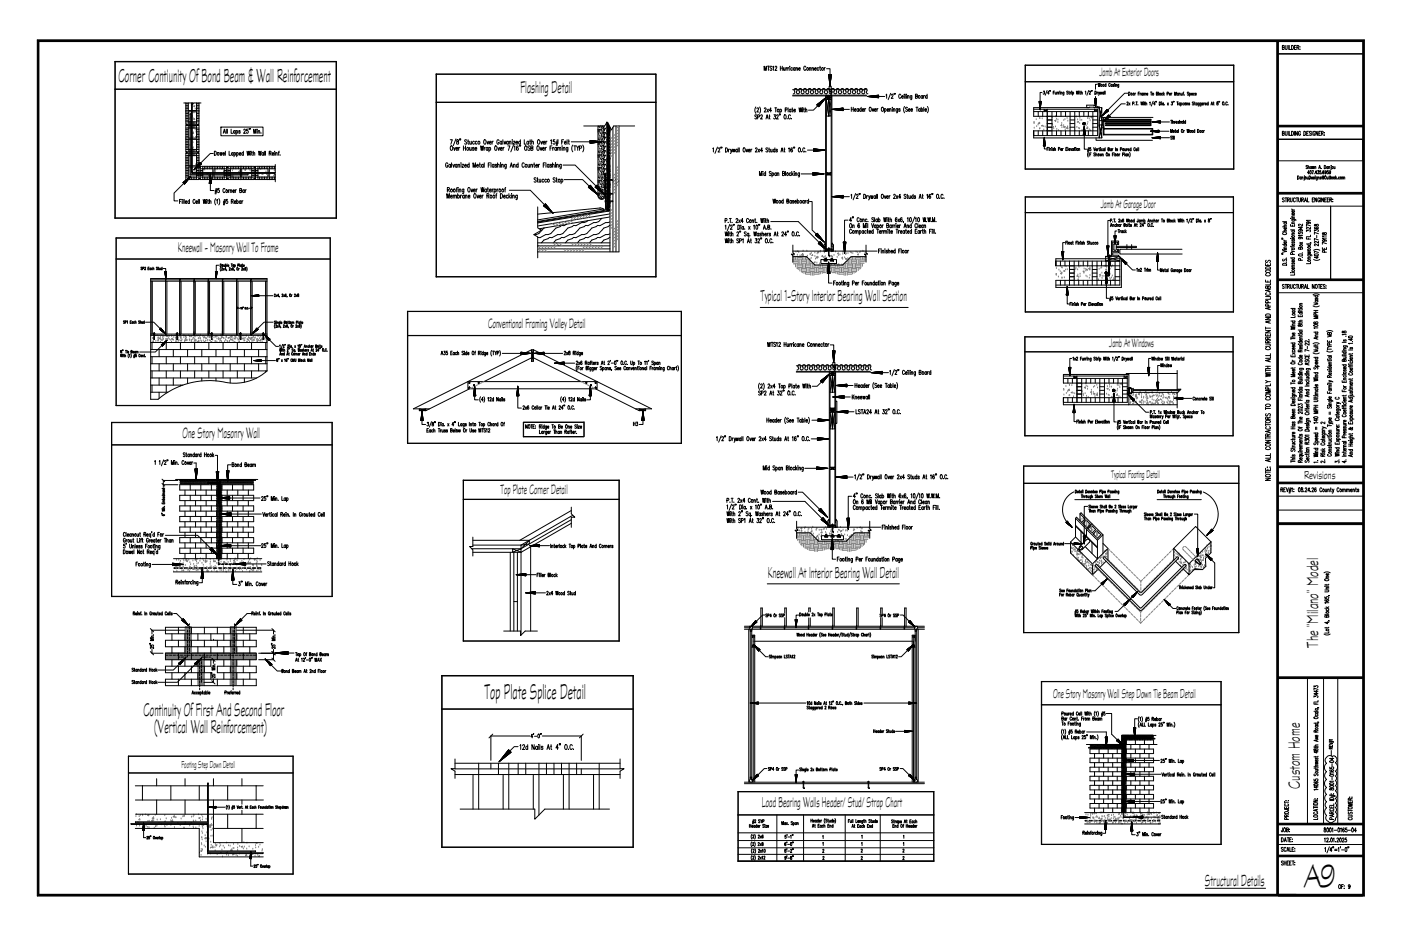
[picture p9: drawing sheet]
<svg xmlns="http://www.w3.org/2000/svg" width="914mm" height="610mm" viewBox="0 0 914 610" stroke-linecap="round" stroke-linejoin="round" font-family="sans-serif">
<defs><g id="words">
<text font-size="23" x="852" y="579">A9</text>
<text font-size="15.2" x="316" y="456">Top Plate Splice Detail</text>
<text font-size="13.3" x="77" y="53">Corner Contiunity Of Bond Beam &amp; Wall Reinforcement</text>
<g font-size="13.1">
<text x="94" y="467">Continuity Of First And Second Floor</text>
<text x="101" y="479">(Vertical Wall Reinforcement)</text>
</g>
<text font-size="12.1" x="340" y="60">Flashing Detail</text>
<g font-size="11.5">
<text x="860" y="423" transform="rotate(-90 860 423)">The &quot;Milano&quot; Model</text>
<text x="848" y="515" transform="rotate(-90 848 515)">Custom Home</text>
<text x="786" y="578">Structural Details</text>
</g>
<g font-size="11.3">
<text x="496" y="197">Typical 1-Story Interior Bearing Wall Section</text>
<text x="501" y="378">Kneewall At Interior Bearing Wall Detail</text>
</g>
<text font-size="10.7" x="119" y="286">One Story Masonry Wall</text>
<text font-size="10.1" x="497" y="527">Load Bearing Walls Header/ Stud/ Strap Chart</text>
<text font-size="9.8" x="116" y="165">Kneewall - Masonry Wall To Frame</text>
<g font-size="9.7">
<text x="319" y="214">Conventional Framing Valley Detail</text>
<text x="327" y="322">Top Plate Corner Detail</text>
</g>
<text font-size="9.2" x="687" y="456">One Story Masonry Wall Step Down Tie Beam Detail</text>
<g font-size="8.5">
<text x="718" y="50">Jamb At Exterior Doors</text>
<text x="718" y="136">Jamb At Garage Door</text>
<text x="724" y="227">Jamb At Windows</text>
</g>
<text font-size="8.2" x="851" y="312">Revisions</text>
<text font-size="7.8" x="725" y="312">Typical Footing Detail</text>
<text font-size="7.2" x="118" y="501">Footing Step Down Detail</text>
<text font-size="5.7" x="412" y="279">H3</text>
</g></defs>
<g fill="none" stroke="#000" stroke-width=".65">
<path d="M24 26h866v559h-866zM25 26h865v559h-865zM25 27h865v557h-865zM25 27h864v557h-864zM833 27v557M834 27v557M834 35h55M837 31h1v-1h-1v2h1v-1M839 30v2h1v-2M841 30v2M841 30v2h2M843 30a1.3 1.3 0 0 1 1 1 1.3 1.3 0 0 1-1 1z"/>
<path d="M845 31h1M846 30h-1v2h1M846 31h2v-1h-2v2M847 31l1 1M848 31h.1M848 32h.1M75 40h145M75 40h145v102h-145zM75 58h145M75 40v102M219 40v102M285 48h143v133h-143z"/>
<path d="M285 49h143M285 48v133M428 48v133M499 46v-3v3l1-3v3M501 43h1M502 43v3M504 44h-1v1a.7 .7 0 0 1 1 1 .7 .7 0 0 1-1 0M504 44l1-1v3M506 44v-1a.6 .6 0 0 1 1 0 .6 .6 0 0 1 0 1l-1 2h1M509 43v3M509 45h2M511 43v3"/>
<path d="M511 44v2l1-1M512 44v2M513 44v2M514 44l-1 1M514 44v2M515 44l-1 1M515 44v2M515 43h.1M517 45v-1a.7 .7 0 0 0-1 1 .7 .7 0 0 0 1 1M517 59h49M519 60v1h-1M519 60l-1-1a1 1 0 0 1 1-1 1 1 0 0 1 1 1v1"/>
<path d="M519 45v-1a.7 .7 0 0 0-1 1 .7 .7 0 0 0 1 1M519 44v2M520 45v-1v2M520 44v2M521 45h1v-1a.7 .7 0 0 0-1 1 .7 .7 0 0 0 1 1M526 44a.7 .7 0 0 0-1-1 .7 .7 0 0 0 0 1v1a.7 .7 0 0 0 0 1 .7 .7 0 0 0 1-1M526 59a1 1 0 0 0-1-1 1 1 0 0 0-1 1l1 1a1 1 0 0 1-1 1 1 1 0 0 1-1-1v-1a1 1 0 0 0-1-1 1 1 0 0 0-1 1l1 1a1 1 0 0 1-1 1 1 1 0 0 1-1-1M526 59v1a1 1 0 0 0 1 1 1 1 0 0 0 1-1v-1a1 1 0 0 1 0-1 1 1 0 0 1 1 1v1a1 1 0 0 0 1 1 1 1 0 0 0 1-1M528 45l1-1v2M528 44v2M530 45l1-1v2M530 44v2"/>
<path d="M531 60v-1a1 1 0 0 1 0-1 1 1 0 0 1 1 1v1M532 45h1v-1a.7 .7 0 0 0-1 1 .7 .7 0 0 0 1 1M534 60a1 1 0 0 1-1 1 1 1 0 0 1-1-1M534 45v-1a.7 .7 0 0 0-1 1 .7 .7 0 0 0 1 1M535 44h1M535 43l1 3M538 44v2M539 44l-1 1M539 45h3v4h1h-1M541 49l1 1-1-1M541 49h2M541 49l1 7 1-7"/>
<path d="M541 49l1 2-1-1M541 49l1 2M541 50l1 2M541 50l1 1zM541 51l1 1M541 49l1 1zM541 56h2v4l-2-1zM541 52l1 1zM541 52l1 1M541 53l1 1-1-1M541 53l1 1zM541 54h1h-1"/>
<path d="M541 54l1 1v-1M542 55h.1M542 49v1zM542 55v1M542 56h.1M542 55l-1-1 1 1M542 49h1M543 57v107l-4-2h4l-4 2v-102h-22M543 49h-1h1M546 60a1 1 0 0 1-1 1 1 1 0 0 1-1-1l1-1a1 1 0 0 0-1-1 1 1 0 0 0-1 1v1a1 1 0 0 1-1 1 1 1 0 0 1-1-1l1-1a1 1 0 0 0-1-1 1 1 0 0 0-1 1v1a1 1 0 0 1-1 1 1 1 0 0 1-1-1v-1a1 1 0 0 0 0-1 1 1 0 0 0-1 1v1a1 1 0 0 1-1 1 1 1 0 0 1-1-1v-1a1 1 0 0 0 0-1 1 1 0 0 0-1 1v1M552 59v1a1 1 0 0 1-1 1 1 1 0 0 1-1-1l1-1a1 1 0 0 0-1-1 1 1 0 0 0-1 1v1a1 1 0 0 1-1 1 1 1 0 0 1-1-1l1-1a1 1 0 0 0-1-1 1 1 0 0 0-1 1v1M552 59a1 1 0 0 1 1-1 1 1 0 0 1 1 1l-1 1a1 1 0 0 0 1 1 1 1 0 0 0 1-1v-1a1 1 0 0 1 1-1 1 1 0 0 1 1 1l-1 1a1 1 0 0 0 1 1 1 1 0 0 0 1-1v-1a1 1 0 0 1 1-1 1 1 0 0 1 1 1v1"/>
<path d="M561 60a1 1 0 0 1-1 1 1 1 0 0 1-1-1M566 59a1 1 0 0 0-1-1 1 1 0 0 0-1 1v1a1 1 0 0 1-1 1 1 1 0 0 1 0-1v-1a1 1 0 0 0-1-1 1 1 0 0 0-1 1v1M566 59v2M669 42h136v68h-136zM669 53h136M669 43h136M669 42v68M681 59h1l-1 1 1 1h-1M683 59l-1 3M685 59v1M686 59v1M688 59h-1v2"/>
<path d="M692 60h.1M697 60h-1l1 1h-1M698 59v2M699 60h.1M703 59v2v-2l1 2v-2M704 60h.1M705 59v2M706 59v2M708 60l1-1v2M711 59l-2 3M711 60v-1l1 1-1 1h1M712 59v1"/>
<path d="M713 59v1M715 59a1 1 0 0 1 1 1 1 1 0 0 1-1 1zM716 55h-1v3M717 54v2v-2l1 2v-2M721 59v2M722 55h-1v1h1M722 54v2M725 55l-1-1v1v1h1M726 55h-1v1h1M726 55v1M727 55h-1l1 1h-1M728 55v1"/>
<path d="M727 54h.1M728 55h1v1M730 55v2M730 55l-1 1h1M805 42v68M120 67h6M121 68h2M121 73h9M121 78h2M121 77h2M121 76h2M121 75h2"/>
<path d="M121 74h2M121 72h2M121 71h2M121 70h2M121 69h2M121 67v14h9v-14M123 67v5h5v-5M123 73v8M124 74h1v40h37h-38zM125 67v45h1v-45M125 80v1M126 67v1v-1h5"/>
<path d="M126 80v1M127 80v1M128 73v7h-7M128 68h2M128 78h2M128 77h2M128 76h2M128 75h2M128 74h2M128 72h2M128 71h2M128 70h2"/>
<path d="M128 69h2M130 80h-2v1M285 67h143M396 80v58M493 70v2v2M494 75a.7 .7 0 0 0-1 0 .7 .7 0 0 0 0 1h1a.7 .7 0 0 1 0 1 .7 .7 0 0 1-1 0M494 71a.6 .6 0 0 1 1 0l-1 2h1M494 76h2v-1h-2v3M496 70v2v2M496 76l1-1a.7 .7 0 0 1 1 1l-2 2h2M499 71a.6 .6 0 0 1 1 0l-1 2h1M500 78l1-3v3"/>
<path d="M500 77h1M501 71l1 2M502 71l-1 2M502 76h1M502 75l1 3M503 72h-1l1-2v3M505 75h1v1a.8 .8 0 0 1 0 1 .8 .8 0 0 1-1 0M506 70h1M506 70v3M507 76v-1a.6 .6 0 0 1 1 0 .6 .6 0 0 1 0 1l-1 2h1M509 75h.1M509 72v-1a.7 .7 0 0 1 1 1 .7 .7 0 0 1-1 1"/>
<path d="M509 71v3M512 75a1.3 1.3 0 0 1 1 1 1.3 1.3 0 0 1-1 2zM512 72h2v-2h-2v3M514 77v1M514 70v3M516 76l-1-1a1.3 1.3 0 0 0 0 1 1.3 1.3 0 0 0 1 2v-1M516 72v-1a.7 .7 0 0 0-1 1 .7 .7 0 0 0 1 1M516 71v2M517 77v1M517 71h.1M517 70l1 3M517 63h22v98"/>
<path d="M518 72h1v-1a.7 .7 0 0 0-1 1 .7 .7 0 0 0 1 1M521 70l1 3v-3l1 3v-3M524 71v2M524 70h.1M524 71h1M525 70v3M526 72l1-1v2M526 70v3M533 68l6-4-5 6M533 68l1 2M533 68v1M534 68v1"/>
<path d="M534 68v1l-3 3h-3M534 69v-1v1M534 69v-1v2M534 67v3M535 67v2M535 69v-2v2M535 67v1M536 67v1M536 66v2zM536 66v2v-2M536 66v2M536 67v-1v1"/>
<path d="M536 66v1M536 66v1zM537 66v1v-1M537 66v1M537 66v-1v1M537 65v1M537 65v1zM538 65v1v-1M538 65h.1M538 64v1M538 64h.1M539 64h.1"/>
<path d="M539 65l2 11 2-11M539 64h4l-4 1h4zM539 62h4l-4 2h4zM541 65l-2 11h4l-2-11v11M543 62h23M543 71h.1M543 71h1M544 71h.1M544 71l1 1M544 72h.1M544 71l1 1zM545 71v1"/>
<path d="M545 71l1 1M545 72v-1l1 1M546 72l-1-1 2 1M546 71l1 1M547 71l1 1zM547 71l1 1M547 72l-1-1 2 1M547 71l2 1zM548 71l1 1zM548 71l2 1-2-1M548 71l2 1M549 71l1 1"/>
<path d="M549 72l-1-1 1 1M549 71l1 1zM549 71h1M550 71h.1M550 71h-7l7 1M550 71h4M550 71v1M556 71h1M556 70v3M557 70v3M558 72h1v-1a.7 .7 0 0 0-1 1 .7 .7 0 0 0 1 0M560 71a.7 .7 0 0 0-1 1 .7 .7 0 0 0 1 0"/>
<path d="M560 71v2M562 71a.7 .7 0 0 0-1 1 .7 .7 0 0 0 1 0M562 70v3M563 72h1v-1a.7 .7 0 0 0-1 1 .7 .7 0 0 0 1 0M564 71v2M565 71l-1 1M566 63h-23v98M566 63h.1M566 63h1M567 63h.1M567 63h1M568 70a1.3 1.3 0 0 1 1 1 1.3 1.3 0 0 1-1 2z"/>
<path d="M568 63h.1M568 63h1M568 63h1zM569 63h1zM569 63h1M569 71l1 2v-2M570 63l1 1M570 63h-1l2 1M570 62l1 2M571 72h1v-1a.7 .7 0 0 0-1 1 .7 .7 0 0 0 1 0M571 62l1 2M571 64l-1-2 2 2"/>
<path d="M572 62l1 2M572 64l-1-2 2 2M572 71v2M573 62v1M573 71l-1 1M573 64l-1-2 1 2M573 62h.1M573 63l-1-1 1 1-1-1 1 2-1-2 1 2M573 62l-7 1 7 1M573 62v2M573 63h4M576 70a1.3 1.3 0 0 1 1 1 1.3 1.3 0 0 1-1 2z"/>
<path d="M577 71a.7 .7 0 0 1 1 1 .7 .7 0 0 1-1 0M577 71v3M578 62l1-1v3M579 72h1v-1a.7 .7 0 0 0-1 1 .7 .7 0 0 0 1 0M581 71l1 2M581 71v2M581 61l-1 4M582 62v-1l1 1-1 2h1M582 71v2M582 70h.1M583 71h1v2M583 71v2"/>
<path d="M584 61l-1 1M584 61v1M586 71v2l-1 1M586 71a.7 .7 0 0 0-1 1 .7 .7 0 0 0 1 0M588 71h-1l1 1h-2M588 62a.7 .7 0 0 0-1-1 .7 .7 0 0 0 0 1v2h1M588 63h2l-1-1a.7 .7 0 0 0-1 1 1.1 1.1 0 0 0 2 1M590 62h.1M590 62v2M590 69v2v3M591 61v3M592 62v2"/>
<path d="M592 62h.1M592 70h-1l1 1a1 1 0 0 1 0 2 .7 .7 0 0 1-1-1M592 63l1-1v2M593 72h1v-1a.7 .7 0 0 0-1 1 .7 .7 0 0 0 1 0M594 72h2l-1-1a.7 .7 0 0 0-1 1 1 1 0 0 0 2 0M595 62v3h-1M595 63v-1a.7 .7 0 0 0-1 1 .7 .7 0 0 0 1 1M597 63h2v-1l-2-1v3h2l-1-1M598 70h1M598 70v3M601 71h-1a.7 .7 0 0 0-1 1 1 1 0 0 0 2 0M601 71v2"/>
<path d="M601 71a.7 .7 0 0 1 1 1 .7 .7 0 0 1-1 0M601 70v3M602 63v-1a.7 .7 0 0 0-1 1 .7 .7 0 0 0 1 1M602 62v2M603 62v2M603 70v3M604 62l-1 1M604 72h1v-1a.7 .7 0 0 0-1 1 .7 .7 0 0 0 1 0M605 63v-1a.7 .7 0 0 0-1 1 .7 .7 0 0 0 1 1M605 61v3M605 69l1 2-1 3M675 71h41"/>
<path d="M678 73v3M678 66h1v6zM678 67h1M678 66l1 1zM678 67l1 1-1-1M678 67l1 1M678 67l1 1h-1M678 68l1 1-1-1M678 68l1 1zM678 68l1 1M678 66l1 1v-1M679 69v1z"/>
<path d="M679 70h.1M679 70v1M679 71h.1M679 71v1M679 66v1zM679 72h.1M679 66h.1M679 70v-1v1M679 68l-1-1 1 1M680 60h-1v6M681 73v3M681 71v2l3-2v2z"/>
<path d="M684 73v15M684 76h32M684 78h3M685 61h-1v-2v2M687 73v15M687 60h1M689 60v1M690 73v3M690 60v1M691 60v1M692 60v1M692 61l1-1v1"/>
<path d="M692 73v3M694 60v2M694 60v1M695 73v3M698 60h.1M698 73v15M698 78h3M699 60v1M700 60l1 1h-1M700 60v2M701 73v15M704 60v1"/>
<path d="M704 73v3M705 60h.1M706 61v-1v1M707 73v3M708 80l-1 1M708 80l-1 1 1-1M710 73v3M711 70h3M713 73v15M713 78h3M714 70h3l-3-1h-5v1h2h-36v6h9v9h-9M714 70h.1"/>
<path d="M714 64h2l-1 6zM714 65l1 1M715 65v1M715 65v1zM715 64v2M715 66v1zM715 66v1M715 67h.1M715 67v1v-1M715 67v1M715 68h.1M715 64l1 1z"/>
<path d="M715 68v1M715 69h.1M715 64l1 1M715 69v1M715 70h.1M715 63v1M715 64l1 1-1-1M716 64h.1M716 70h1v20h-42v-5v3h41v-17M716 60v1M716 71l-2 2v-2l2 2h-41M717 60l-1 1"/>
<path d="M717 60v1l1-1M717 61v1M717 79v3M718 60v1l1-1v1v-1M719 76h.1M719 70l-2 9h2v-9h-2l2 9v3l-2 8h2v-8h-2l2 8M719 75h.1M720 75h.1M720 79h.1M720 74v1zM720 74v1M720 60l-1 1h1"/>
<path d="M720 60v1M720 75v-1v1M721 79h.1M721 74v1v-1M721 74h.1M721 73v1M721 78h.1M721 78v1v-1M721 78v1M722 73v1M722 78h29v1h-29zM722 79h29v1h-29z"/>
<path d="M722 77v1M722 72v2M722 72v2zM722 77v1zM722 72v1M722 73v-1v1M723 76v2M723 71v2zM723 71v1l-4 4zM723 76v1M723 71v2M723 72v1z"/>
<path d="M723 72v1M723 76v1v-1M723 72h.1M723 77v-2v2M723 75v2zM724 75v2M724 75v1l-4 3zM724 75v2v-2M724 75v1M724 76h.1M734 68h-2l-8 8M735 67h1l-1 2h1"/>
<path d="M736 61h-2l-11 11M737 60a1 1 0 0 1 1 1 1 1 0 0 1-1 1zM737 67l1 2M738 67l-1 2M739 68l1-1h-1v2M741 61v1M741 68h.1M741 61h.1M741 67h1M742 67v2M743 68h.1M743 61h.1"/>
<path d="M744 60h-1v2M744 61v1M745 67v2v-2l1 2v-2M745 61h-1M746 61h-1v1h1M746 61v1M746 61h1v1M746 67v2M746 67h.1M747 67h.1M747 67v2M747 61h1v1"/>
<path d="M748 68v-1v2M748 67v2M748 61h1l-1 1h1M750 67h1v2M751 60h1M751 60v2M752 80l5-1v1zM752 80h.1M753 77h-33l-1 6h1v-6h-1l1 6M753 80h-1M753 79l-1 1M753 66l-2 3"/>
<path d="M753 80h.1M754 79h-1M754 79l-1 1M754 68h-1l1-1v2M754 79v1v-1M754 66v1M754 79v1l1-1M755 80v-1zM755 61h1v-1h-1v2h1l-1-1M755 66v1M755 79l-1 1 1-1M755 79v1"/>
<path d="M756 79l-1 1M756 79l-1 1 1-1M756 79v1M756 60v2M757 79l-1 1zM757 67a1 1 0 0 1 1 1 1 1 0 0 1-1 1zM757 79l-1 1M757 79l-1 1 1-1M757 80h.1M757 80h6M758 67h.1M758 67v2"/>
<path d="M759 61h-1v1h1M759 60v2M759 67v1v1v-1M759 67v2M760 61v1M760 61l-1 1M760 68h.1M762 61h1v-1h-1v2M762 67l1 2M763 67l-1 2M763 61h1l-1 1h1M764 79h1"/>
<path d="M764 61v1M764 67h1v1v1l-1-1M764 79v2M765 61h-1M765 80l1-1v2M765 79v2M766 66v1M767 62v-2v2l1-2v2M767 79v2M767 79v1M767 80h1v-1v1M768 67h1"/>
<path d="M769 67v2M769 61h-1v1h1M769 61v1M769 79v1M769 61h1v1M770 80l1-1v2M770 79v2M770 67l-1 1 1 1v-1M770 67v2M771 67v1M771 67v2M771 61v1h1"/>
<path d="M772 61v1M772 61h1M772 79v2M773 60l-1 2M773 67h-1v1v1l1-1M773 62h.1M774 79h-1v1v1l1-1M774 79v2M774 68l1-1v2M774 67v2M776 60h-1l1 2h-1M776 61h1v1h-1"/>
<path d="M776 61v2M776 67v1M778 61v1M779 67h-1l1 1h-1M780 67h.1M780 61h-1v1h1M780 67v2M781 61h-1l1 1h-1M781 67l-1 1 1 1v-1M781 67v2M783 67v2h-1M783 67h-1v1v1l1-1"/>
<path d="M784 67v2h-1M784 67h-1v1v1l1-1M784 68h1v-1l-1 1h1M786 67v2M786 67v1M787 68v-1v1M789 67h-1v1v1l1-1M789 67v2M790 69l1-2v2M791 68h.1M792 67h.1M792 67v2"/>
<path d="M794 67l1 1v1l-1-1 1-1zM796 66v1M799 68h.1M801 67h-1v1h1M802 68h.1M121 90h2M121 86h2M121 91h9M121 96h2M121 95h2M121 94h2M121 93h2"/>
<path d="M121 92h2M121 89h2M121 88h2M121 87h2M121 85h2M121 82h9v17h-9zM121 100h9v17h-9zM122 81v1M122 99v1M123 100v2h-2M123 82v2h-2M123 84h5v6h-5z"/>
<path d="M123 91v8M125 82v2M125 98v1M125 100v2M126 82v2M126 98v1M126 100v2M127 82v2M127 98v1M127 100v2M128 100v2h2M128 82v2h2"/>
<path d="M128 91v7h-7M128 90h2M128 86h2M128 96h2M128 95h2M128 94h2M128 93h2M128 92h2M128 89h2M128 88h2M128 87h2M128 85h2"/>
<path d="M129 81v1M129 99v1M130 98h-2v1M140 99a1.3 1.3 0 0 1 1 1 1.3 1.3 0 0 1-1 1zM144 100v1v-1l1 1v-1M144 83h28v6h-28zM146 87v-3l1 3M146 86h1M147 99v2M148 84v3M150 99v2h1M151 84v3h1"/>
<path d="M152 100a.7 .7 0 0 0-1 0 .7 .7 0 0 0 1 1M152 100v1M153 100a.7 .7 0 0 1 1 1 .7 .7 0 0 1-1 0M153 100v2M153 86v-1a.7 .7 0 0 0-1 1 .7 .7 0 0 0 1 1M153 85v2M154 86v-1a.7 .7 0 0 1 1 1 .7 .7 0 0 1-1 1M154 85v3M154 100h1a.7 .7 0 0 1 1 0 1.1 1.1 0 0 1-2 1M154 100v2M157 86h-1l1 1h-1M159 100a.7 .7 0 0 0-1 0 .7 .7 0 0 0 1 1"/>
<path d="M159 99v2M159 85v-1l1 1-1 2h1M161 99l1 2v-2l1 2v-2M162 84h-1v1a.7 .7 0 0 1 1 1 .7 .7 0 0 1 0 1 .7 .7 0 0 1-1-1M163 84v1M163 100v1M163 99h.1M164 100h1M164 99l1 2M165 99v2M166 87v-3v3l1-3v3M168 84h.1"/>
<path d="M168 85v2M168 86l1-1 1 2M169 99v2l1-2v2l1-2M170 87h.1M172 100a.7 .7 0 0 0-1 0 .7 .7 0 0 0 1 1M172 100v1M173 99v2M176 100h1v-1h-1v2M176 100l1 1M179 100v1M179 99h.1M180 100v1"/>
<path d="M182 100h.1M182 99v2M294 91h1l-1 3M294 95a1.4 1.4 0 0 1 2 2 1.4 1.4 0 0 1-2 1zM296 96l1 2v-2M298 97h1v-1a.8 .8 0 0 0-1 1 .8 .8 0 0 0 1 1M298 91l-2 4M298 91v1a1 1 0 0 1 1 1 1 1 0 0 1-1 1v-1a1 1 0 0 0 1-1 1 1 0 0 0 0-1zM299 96v2M300 96l-1 1M300 91h.1M301 91h.1"/>
<path d="M302 95v3M302 97h2M304 95v3M305 92l-1-1a.7 .7 0 0 0-1 0 .7 .7 0 0 0 1 1v1a.7 .7 0 0 1 0 1 .7 .7 0 0 1-1 0M305 92h1M306 91v3M306 96l1 2h1M307 92v2h1M308 96v2M308 92v2M309 97l-1-1 1 2h-1M310 93l-1-1a.8 .8 0 0 0-1 1 1.1 1.1 0 0 0 2 1"/>
<path d="M310 97h1v-1a.8 .8 0 0 0-1 1 .8 .8 0 0 0 1 1M311 93v-1a.8 .8 0 0 0-1 1 .8 .8 0 0 0 1 1M314 95v3l1-3v3l1-3M316 96v2M316 91a1.4 1.4 0 0 1 1 2 1.4 1.4 0 0 1-1 1zM317 96l-1 1M318 92v2l1-2M318 97v-1a.8 .8 0 0 0-1 1 .8 .8 0 0 0 1 1M318 96v2M319 97v-1a.8 .8 0 0 1 1 1 .8 .8 0 0 1-1 1M319 96v3M319 93h2l-1-1a.8 .8 0 0 0-1 1 1.1 1.1 0 0 0 2 1"/>
<path d="M321 92v2M322 92l-1 1M323 95a1.4 1.4 0 0 1 1 2 1.4 1.4 0 0 1-1 1zM325 96l1 2v-2M326 92a.8 .8 0 0 0-1-1 .8 .8 0 0 0-1 1v1a.8 .8 0 0 0 1 1 .8 .8 0 0 0 1-1h-1M327 97h1l-1-1a.8 .8 0 0 0-1 1 1.1 1.1 0 0 0 2 1M327 93v-1a.8 .8 0 0 0-1 1 .8 .8 0 0 0 1 1M327 92v2M328 91v3M328 96v2M329 92l1 2v-2M329 96l-1 1"/>
<path d="M331 95h2l-1 3M332 93v-1a.8 .8 0 0 0-1 1 .8 .8 0 0 0 1 1M332 92v2M332 93l1-1v2M334 92v2M334 91h.1M335 92h1l-1 2h1M335 95l-2 4M336 96v-1v3M337 93h1v-1a.8 .8 0 0 0-1 1 .8 .8 0 0 0 1 1M338 96v-1a1.5 1.5 0 0 0-1 2 1.5 1.5 0 0 0 1 1 .9 .9 0 0 0 0-1 .9 .9 0 0 0-1-1v1M339 95h.1"/>
<path d="M340 93l-1-1a.8 .8 0 0 0-1 1 1.1 1.1 0 0 0 2 1M340 91v3M340 95h.1M342 91v3h1M343 95a1.4 1.4 0 0 1 1 2 1.4 1.4 0 0 1-1 1l-1-1zM345 93v-1a.8 .8 0 0 0-1 1 .8 .8 0 0 0 1 1M345 92v2M346 92h.1M346 96l-1-1v1v1a.8 .8 0 0 1 1 1 .8 .8 0 0 1-1 0M346 91v3M346 97l2-1v-1h-2v3h2l-1-1M347 93l1-1v2"/>
<path d="M347 91v3M351 95a1.4 1.4 0 0 1 1 2 1.4 1.4 0 0 1-1 1zM351 91a1.4 1.4 0 0 1 1 2 1.4 1.4 0 0 1-1 1zM353 96v2l1-2M353 92l1 2v-2M354 97h1v-1a.8 .8 0 0 0-1 1 .8 .8 0 0 0 1 1M354 93h2l-1-1a.8 .8 0 0 0-1 1 1.1 1.1 0 0 0 2 1M356 96v2M356 92v2M357 96l-1 1M357 92l-1 1M359 97h1"/>
<path d="M359 92l1-1v3M360 95h-1v3M361 96v2M362 96l-1 1M362 91h-1v1a.8 .8 0 0 1 1 1 .8 .8 0 0 1 0 1 .8 .8 0 0 1-1 0M363 94h1M363 93h1M363 97v-1a.8 .8 0 0 0-1 1 .8 .8 0 0 0 1 1M363 96v2M364 91l-1 4M364 97l1-1v2M364 96v2"/>
<path d="M364 91v4M365 97l1-1v2M367 93h.1M367 96v2M367 95h.1M368 97l1-1v2M368 96v2M368 91h-1v3M368 93h2l-1-1a.8 .8 0 0 0-1 1 1.1 1.1 0 0 0 2 1M370 91v3M371 96v3h-1M371 97l-1-1a.8 .8 0 0 0-1 1 1.1 1.1 0 0 0 2 1"/>
<path d="M371 92h1M371 91l1 3M373 93h12M374 95a4 4 0 0 0 0 4M375 95h1M375 95v3M376 95l1 2 1-2M377 97v1M378 97h1v-2h-1v3M380 95a4 4 0 0 1 0 4M385 92l2 1M385 92l2 1-2-1 1 1-1-1"/>
<path d="M385 93h1M385 93h.1M385 92l8 1h-8M385 92v1M385 93h1zM386 92l2 1-2-1M386 92l2 1-1-1M387 92l1 1M388 92l1 1-1-1M388 92l1 1zM388 92l1 1M389 92l1 1-1-1"/>
<path d="M389 93l-2-1 2 1M389 92l1 1zM389 92l1 1v-1M390 92l1 1M390 82v46M390 92l1 1zM390 93h.1M390 85h.1M390 95h.1M390 86h.1M390 94h.1M391 99h.1"/>
<path d="M391 91h.1M391 83h.1M391 92v1v-1M391 96h.1M391 88h.1M391 92v1M391 98h.1M391 90h.1M391 93h.1M391 95h.1M391 86h.1M391 84h.1"/>
<path d="M391 97h.1M391 89h.1M391 92l1 1M391 94h.1M391 92h.1M392 92v1M392 96h.1M392 87h.1M392 93h.1M392 85h.1M392 92l1 1M392 99h.1"/>
<path d="M392 91h.1M392 82h.1M392 98h.1M392 90h.1M392 95h.1M392 97h.1M392 89h.1M392 94h.1M392 86h.1M392 92h.1M392 83h.1M393 93h.1"/>
<path d="M393 96h.1M393 88h.1M393 85h.1M393 100h.1M393 91h.1M393 83h.1M393 92h.1M393 84h.1M393 98h.1M393 90h.1M393 99h.1M393 82h.1"/>
<path d="M393 95h.1M393 87h.1M393 94h.1M393 86h.1M394 97h.1M394 88h.1M394 87h-1M394 99h-1M394 82h-1M394 96h.1M394 93h.1M394 85h.1"/>
<path d="M394 98h.1M394 82v2h1l-1 3h1l-1 3h1l-1 3h1l-1 2h1l-1 3h1l-1 3M395 99h.1M395 90h.1M395 87h.1M396 90h.1M396 82h.1M396 93h.1M396 94h.1M396 88h.1M396 96h.1M396 83h.1"/>
<path d="M396 91h.1M396 99h.1M396 86h.1M396 84h.1M396 92h.1M396 85h.1M396 87h.1M396 81h.1M396 98h.1M396 100h.1M396 89h.1M397 85h.1"/>
<path d="M397 91h.1M397 99h.1M397 86h.1M397 83h.1M397 97h.1M397 98h.1M397 89h.1M397 92h.1M397 93h.1M397 87h.1M397 82h.1M397 96h.1"/>
<path d="M397 94h.1M397 88h.1M397 81h.1M397 90h.1M397 95h.1M397 84h.1M397 100h.1M397 81v57M398 84h.1M398 88h.1M398 93h.1M398 95h.1"/>
<path d="M398 89h.1M398 91h.1M398 98h.1M398 96h.1M398 83h.1M398 94h.1M398 90h.1M398 85h.1M398 92h.1M398 100h.1M398 87h.1M398 86h.1"/>
<path d="M398 99h.1M398 97h.1M398 83v81M400 83v81M402 82v82M404 82v82h-53M414 82h-13l-2 3-3-5-1 2h-14M465 97l1-1v3M468 96l-1 4M469 97a.6 .6 0 0 1 1 0 .6 .6 0 0 1 0 1l-1 1h1M471 96l-1 1M471 96v1"/>
<path d="M474 96a1.4 1.4 0 0 1 1 2 1.4 1.4 0 0 1-1 1zM475 97v2M476 97l-1 1M477 97v2l1-2M477 99v1M478 97v2l1-2v2l1-2M481 98a.7 .7 0 0 0-1 0 .7 .7 0 0 0 1 1M481 97v2M482 96v3M483 96v3M485 97l1-1a1.3 1.3 0 0 1 1 2 1.3 1.3 0 0 1-2 1zM487 97l1 2v-2"/>
<path d="M488 98h2h-1a.7 .7 0 0 0-1 0 1.1 1.1 0 0 0 2 1M490 97v2M491 97l-1 1M493 97a.6 .6 0 0 1 1 0 .6 .6 0 0 1 0 1l-1 1h1M495 97l1 2M496 97l-1 2M498 98h-2l1-2v3M501 97a.6 .6 0 0 0-1 0 .6 .6 0 0 0 0 1h1a.7 .7 0 0 1 0 1 .7 .7 0 0 1-1 0M502 97h.1M502 96v3M503 97v2h1M504 97v2"/>
<path d="M506 98a.7 .7 0 0 0-1 0 .7 .7 0 0 0 1 1M506 96v3M507 98h-1l1 1h-1M510 99v-3l1 3M510 98h1M512 97h.1M512 96v3M515 97v-1v3M517 97v-1a1.4 1.4 0 0 0-1 2 1.4 1.4 0 0 0 1 1 .8 .8 0 0 0 0-1 .8 .8 0 0 0-1 0M518 96v1M519 96l-1 1M521 97l1-1a1.3 1.3 0 0 1 1 2 1.3 1.3 0 0 1-2 1z"/>
<path d="M523 99h.1M525 97a.7 .7 0 0 0-1 0 .7 .7 0 0 0 0 1 .7 .7 0 0 0 0 1 .7 .7 0 0 0 1 0M526 99h.1M527 98h4M531 98l1-1zM531 99l2-2-2 2M531 99l1-2-1 2M531 97l8 1-8 1zM531 97h.1M531 98l1-1-1 1zM532 97l-1 1M532 99l1-2-1 2"/>
<path d="M532 98l1-1-1 2zM533 97l-2 2M533 97l-1 2M533 98l1-1-2 2zM534 99l1-1-2 1M534 97l-1 2M534 98h1l-1 1zM534 98h1l-1 1M535 98h1zM535 98h.1M535 98h1h-1M536 98h.1"/>
<path d="M536 98h1h-1M537 98h-1M537 98h.1M538 98h.1M678 85v3M681 85v3M681 95h.1M681 95h1M681 93l1 1zM681 93l1 1M681 93l1 1-1-1M681 93h1z"/>
<path d="M681 92l1 1zM681 92l1 1M681 92h1zM681 91l1 1h-1M681 91l1 1zM681 91l1 1M681 91h1M682 90h.1M682 95v2h1M682 90v5h-1zM682 91h.1M682 93l-1-1 1 1"/>
<path d="M682 95l-1-1 1 1h-1M683 97h1M684 85h32M684 81h3M684 83h3M684 96h-1v2M685 97v1M685 96h.1M685 97h1v1M687 97v1M686 96h.1M688 97h-1l1 1h-1"/>
<path d="M688 97h1v1M688 96v2M690 85v3M691 97h1v-1h-1v2M692 98h1v-1l-1 1h1M692 85v3M693 97v1M694 97l-1 1M695 85v3M696 97h.1M697 96h-1v2h1M697 96v2"/>
<path d="M697 98h1v-1l-1 1h1M698 81h3M698 83h3M699 97v1l1-1M701 97h-1v1h1M701 97v1M701 97h1M701 96l1 2M702 96h.1M702 97v1M704 97h1v1M704 97v1"/>
<path d="M704 85v3M707 80v1M707 87l1 1M707 88h.1M707 87l1 1-1-1M707 86l1 1-1-1M707 86l1 1zM707 86l1 1M707 86h1M707 85l1 1zM707 85v3M707 85l1 1"/>
<path d="M707 85h1zM708 84v1h-1M708 84h.1M708 83h.1M708 88v9h1M708 82h.1M708 82v6h-1zM708 86l-1-1 1 1M708 81h.1M708 81h-1M710 98h1M710 97h1"/>
<path d="M710 99v2v2M710 85v3M710 96v3M711 96l-1 3M711 100v2M712 96h-1v1a.7 .7 0 0 1 1 1 .6 .6 0 0 1-1 0M712 100h-1v2M713 81h3M713 83h3M714 96v2l1-2M715 98h1v-1l-1 1h1M715 100v2"/>
<path d="M715 90v2h37M716 97v1M717 97l-1 1M717 97h1M717 96l1 2M718 97v1M718 96h.1M720 97h-1v1h1M720 84h32v4h-32zM721 84h31v4h-31zM721 97h-1v1h1M721 97v1"/>
<path d="M721 96v2M722 80h29v1h-29zM722 81h29v1h-29zM723 97h1v-1h-1v2h1v-1M725 97v1M726 97v1M727 100h-1v2M727 100v2M728 96v2M729 97v1M731 97h1v-1h-1v2M734 97v1h1"/>
<path d="M734 100v2M735 97v1M736 97l-1 1M736 98h1v-1l-1 1h1M737 99l1 2-1 2M738 97l-1 1h1M738 96v2M741 97l-1-1v1v1h1M741 98h1v-1l-1 1h1M743 96v2M751 86l5-1v1zM751 86h.1"/>
<path d="M752 86h-1M752 86h.1M752 90l5-1v2zM752 90h.1M753 85l-1 1M753 86v-1v1M753 86v-1zM753 90h.1M753 86l1-1-1 1M754 90h-1M754 86l1-1zM754 85l-1 1 1-1"/>
<path d="M754 85l-1 1M755 90h.1M755 90h-1M755 85l-1 1M755 90h-1h1M755 86l1-1zM756 85l-2 1 1-1M756 89l-1 1M756 85l-1 1M756 89l-1 1 1-1M756 90l1-1-1 1zM756 89v1"/>
<path d="M756 86h.1M756 86h7M756 85v1M757 80v-1v1M757 89l-1 1M757 90v-1l-1 1zM757 91h.1M757 90v1M757 90h.1M757 90h-1M757 90h6M764 87v-3l1 3v-3v3"/>
<path d="M765 89h-1l1 2h-1M765 90v1M765 89h.1M766 86v-1v1M766 89v2M767 85h.1M767 84v3M769 85h-1v1h1M769 85v2M769 84v3M773 85v2M773 85v1"/>
<path d="M775 84v3v-3l1 3v-3M780 85h-1v1h1M780 84v3M782 84a1 1 0 0 1 1 1 1.1 1.1 0 0 1-1 2zM786 85v2M786 85v1M834 91h55v14h-55zM834 82h55M834 83h55M834 91h55h-55M834 91h55M837 87h1v-1h-1v2h1v-1"/>
<path d="M839 86v2h1v-2M841 86v2M841 86v2h2M843 86a1.3 1.3 0 0 1 1 1 1.3 1.3 0 0 1-1 1zM845 86v2M847 86v2l-1-2v2M849 86a.7 .7 0 0 0-1 0 .7 .7 0 0 0-1 1 .7 .7 0 0 0 1 1 .7 .7 0 0 0 1-1h-1M851 86a1.3 1.3 0 0 1 1 1 1.3 1.3 0 0 1-1 1zM853 87h1M854 86h-1v2h1M856 86a.6 .6 0 0 0-1 0 .6 .6 0 0 0 0 1 .7 .7 0 0 1 1 1 .7 .7 0 0 1-1 0M856 86v2"/>
<path d="M858 86a.7 .7 0 0 0-1 0 .7 .7 0 0 0 0 1 .7 .7 0 0 0 1 1 .7 .7 0 0 0 0-1M860 86v2l-1-2v2M861 87h.1M862 86h-1v2h1M862 87h2v-1h-2v2M863 87l1 1M864 87h.1M864 88h.1M119 119l5-4-4 5zM119 119h2h-1M120 119h1M120 119h1z"/>
<path d="M120 119h1h-1M120 120h1M120 120l-6 6v5h2M120 120h1zM120 118h2M121 118h1h-1M121 118h1M121 110h2M121 116h7v-7h-5v8M121 114h2M121 113h2M121 112h2"/>
<path d="M121 111h2M121 109h2M121 108h2M121 107h2M121 106h2M121 105h2M121 104h2M121 103h2M122 117h1h-1M122 119h-2M122 117h1M122 118h-1"/>
<path d="M123 117h.1M123 118h-2M123 102h5v6h-5zM123 116h.1M123 117h-1M123 116h1h-1M124 116h.1M124 116h-1M124 115h.1M124 116v1M125 116v1M126 116v1"/>
<path d="M126 111h.1M127 111h.1M127 110h.1M127 110h1M127 116v1M128 110h.1M128 109h1M128 110h-1h1M128 110h2M128 114h2M128 113h2M128 112h2"/>
<path d="M128 111h2M128 109h3M128 108h2M128 106h2M128 105h2M128 104h2M128 103h2M129 108h1zM129 109h-1M129 109h-1h1M129 107h2M130 109h-2h1"/>
<path d="M130 107h1M130 116h-2v1M130 117h1M130 107h1h-1M130 108h-1h1M130 106h1M130 106h.1M130 106l-4 5 5-4M130 106l1 1M131 108h-2h1M131 116h1v1M131 110h8"/>
<path d="M131 114h1M131 113h1M131 112h1M131 111h1M131 109h17v8h-17zM131 108h-2h2M131 107h-2h2M131 107h-3M132 109v7h7M133 109v1M133 116v1M134 109v1"/>
<path d="M134 116v1M136 109v1M136 116v1M137 119l1-1zM137 109v1M137 116v1M137 119l1-1-1 1M137 118l1-1-1 1M137 120l1-1zM137 116v-1v1M137 115h.1M137 114l1 6h-1z"/>
<path d="M137 116v1zM137 114h.1M137 120v4h3M137 115v1M137 116h1M138 116l-1 1M138 116v1l-1 1 1-1-1 1M138 118l-1 1M138 109v1M138 118l-1 2M138 119l-1 1M138 120h.1"/>
<path d="M139 109v8M139 100h-2l-6 7M140 110h6v6h-6M140 109v8M141 109v1M141 116v1M142 109v1M142 116v1M143 109v1M143 116v1M144 109v1M144 116v1"/>
<path d="M145 109v1M145 116v1M145 100h2h-1a.7 .7 0 0 0-1 0 1.1 1.1 0 0 0 2 1M146 114h2M146 113h2M146 112h2M146 111h2M146 109v1h2M148 116h-2v1M148 109h1M148 117h1M149 109h17v8h-17z"/>
<path d="M149 116h1v1M149 114h1M149 113h1M149 112h1M149 111h1M150 109v7h7v-6h-8M151 109v1M151 116v1M152 109v1M152 116v1M154 109v1M154 116v1"/>
<path d="M155 109v1M155 116v1M156 109v1M156 116v1M156 100h1a.7 .7 0 0 0-1 0 .7 .7 0 0 0 1 1M157 109v1M157 116v1M158 110h6v6h-6M158 109v8M159 109v1M159 116v1M160 109v1"/>
<path d="M160 116v1M161 109v1M161 116v1M162 109v1M162 116v1M163 109v1M163 116v1M164 109v1h2M164 114h2M164 113h2M164 112h2M164 111h2"/>
<path d="M165 100h1v1M166 116h-2v1M166 109h1M166 117h1M167 116h1v1M167 114h1M167 113h1M167 112h1M167 111h1M168 109v7h7v-6h-8M169 109v1M169 116v1"/>
<path d="M171 109v1M171 116v1M172 109v1M172 116v1M173 109v1M173 116v1M174 109v1M174 116v1M175 109v1M175 116v1M176 110h4M176 116h4"/>
<path d="M176 109v8M177 109v1M177 116v1M178 100h1h-1a.7 .7 0 0 0 1 1M178 109v1M178 116v1M179 109v1M179 116v1M180 109h-13v8h13M180 113h-55h54M180 107v6h-1l1 1v5M180 100h1v1"/>
<path d="M183 101h.1M292 107a.8 .8 0 0 0-1-1 .8 .8 0 0 0 0 1v1a.8 .8 0 0 0 1 1 .8 .8 0 0 0 0-1M294 108v-1a.8 .8 0 0 0-1 1 .8 .8 0 0 0 1 1M294 107v2M295 106v3M296 107v2l1-2M298 108v-1a.8 .8 0 0 0-1 1 .8 .8 0 0 0 1 1M298 107v2M299 108l1-1v2M299 107v2M301 107v2M301 106h.1"/>
<path d="M302 107h1l-1 2h1M303 108h1v-1a.8 .8 0 0 0-1 1 .8 .8 0 0 0 1 1M306 108v-1a.8 .8 0 0 0-1 1 .8 .8 0 0 0 1 1M306 106v3M309 109v-3v3l1-3v3M311 108h1v-1a.8 .8 0 0 0-1 1 .8 .8 0 0 0 1 1M313 107h1M313 106l1 3M315 108v-1a.8 .8 0 0 0-1 1 .8 .8 0 0 0 1 1M315 107v2M316 106v3M319 108h.1"/>
<path d="M320 106h-1v3M320 106v3M322 108v-1a.8 .8 0 0 0-1 1 .8 .8 0 0 0 1 1M322 107v2M324 108l-1-1 1 2h-1M325 108l1-1v2M325 106v3M327 107v2M327 106h.1M327 108l1-1v2M330 107v3M330 108v-1a.8 .8 0 0 0-1 1 .8 .8 0 0 0 1 1"/>
<path d="M333 109l1-3 1 3M333 108h1M335 108l1-1v2M335 107v2M338 108v-1a.8 .8 0 0 0-1 1 .8 .8 0 0 0 1 1M338 106v3M342 107a.8 .8 0 0 0-1-1 .8 .8 0 0 0 0 1v1a.8 .8 0 0 0 0 1 .8 .8 0 0 0 1 0M345 107v2h1M346 107v2M346 108l1-1 1 2M348 107h1M349 106v3"/>
<path d="M350 108h1v-1a.8 .8 0 0 0-1 1 .8 .8 0 0 0 1 1M350 116a.7 .7 0 0 0-1 0 .7 .7 0 0 0 0 1l1 1a.8 .8 0 0 1 0 1 .8 .8 0 0 1-1 0M351 117h.1M351 116v2v1M351 107v2M352 117v2l1-1M352 107l-1 1M353 117v2M355 108h.1M355 117a.8 .8 0 0 0-1 1 .8 .8 0 0 0 1 1M356 106h-1v3M356 106v3"/>
<path d="M357 117h-1a.8 .8 0 0 0-1 1 1.1 1.1 0 0 0 2 1M358 108v-1a.8 .8 0 0 0-1 1 .8 .8 0 0 0 1 1M358 107v2M360 108l-1-1 1 2h-1M361 108l1-1v2M361 106v3M362 116a.7 .7 0 0 0-1 0 .7 .7 0 0 0 0 1l1 1a.7 .7 0 0 1 0 1 .7 .7 0 0 1-1 0M363 107v2M363 106h.1M363 117h1M363 108l1-1v2M363 116l1 3"/>
<path d="M366 117a.8 .8 0 0 1 1 1 .8 .8 0 0 1-1 1M366 117v3M366 107v3h-1M366 108v-1a.8 .8 0 0 0-1 1 .8 .8 0 0 0 1 1M367 108h8l14 13v2v-1M368 117h12l5 5M390 102h.1M390 110h.1M390 118h.1M390 103h.1M390 111h.1M390 120h.1"/>
<path d="M390 119h.1M391 108h.1M391 116h.1M391 104h.1M391 113h.1M391 107h.1M391 115h.1M391 103h.1M391 111h.1M391 120h.1M391 109h.1M391 118h.1"/>
<path d="M391 101h.1M391 106h.1M391 114h.1M391 102h.1M391 119h.1M391 100h.1M391 117h.1M392 104h.1M392 112h.1M392 101h.1M392 110h.1M392 118h.1"/>
<path d="M392 107h.1M392 116h.1M392 115h.1M392 103h.1M392 120h.1M392 105h.1M392 114h.1M392 102h.1M392 111h.1M392 119h.1M392 100h.1M392 108h.1"/>
<path d="M392 117h.1M393 104h.1M393 113h.1M393 101h.1M393 110h.1M393 118h.1M393 108h.1M393 116h.1M393 109h.1M393 117h.1M393 106h.1M393 114h.1"/>
<path d="M393 107h.1M393 115h.1M393 103h.1M393 112h.1M393 120h.1M393 111h.1M393 119h.1M394 105h.1M394 113h.1M394 103h-1M394 120h-1M394 101h1l-1 3h1l-1 3h1l-1 3h1l-1 3h2"/>
<path d="M394 104h.1M394 112h.1M394 118h.1M394 101h.1M394 106h.1M394 114h.1M394 110h.1M394 100h.1M394 108h.1M394 117h.1M394 103h.1M394 111h.1"/>
<path d="M394 119h.1M395 114h.1M395 115h.1M395 117h5l-5 1M395 117v1M395 114v14a2 2 0 0 1-2 2 2 2 0 0 1-2-2h-1M395 114v22M395 118h.1M396 115h.1M396 116h.1M396 110h.1M396 119h.1"/>
<path d="M396 112h.1M396 105h.1M396 108h.1M396 109h.1M396 107h.1M396 117h.1M396 106h.1M396 114h.1M396 111h.1M396 104h.1M396 102h.1M396 113h.1"/>
<path d="M396 103h.1M396 118h.1M396 101h.1M397 103h.1M397 112h.1M397 117h.1M397 118h.1M397 115h.1M397 108h.1M397 110h.1M397 101h.1M397 102h.1"/>
<path d="M397 120h.1M397 116h.1M397 114h.1M397 119h.1M397 106h.1M397 104h.1M397 111h.1M397 113h.1M397 107h.1M397 109h.1M397 105h.1M398 101h.1"/>
<path d="M398 107h.1M398 119h.1M398 103h.1M398 111h.1M398 108h.1M398 114h.1M398 113h.1M398 110h.1M398 115h.1M398 116h.1M398 106h.1M398 112h.1"/>
<path d="M398 118h.1M398 102h.1M398 117h.1M398 104h.1M398 120h.1M398 105h.1M398 109h.1M496 115v-3v3l1-3v3M498 113v2M498 112h.1M500 113a.7 .7 0 0 0-1 1 .7 .7 0 0 0 1 0M500 112v3"/>
<path d="M503 112h-1l1 1a.7 .7 0 0 1 0 1 .7 .7 0 0 1-1 0M504 113a.7 .7 0 0 1 1 1 .7 .7 0 0 1-1 0M504 113v2M507 113a.7 .7 0 0 0-1 1 .7 .7 0 0 0 1 0M507 113v2M507 113h1v2M511 113h1v-1h-1v3l1-1v-1M513 112v3M516 113a.7 .7 0 0 0-1 1 .7 .7 0 0 0 1 0M517 112v3M517 114l1 1M518 113l-1 1"/>
<path d="M518 112h.1M518 113v2M519 113h1v2M519 113v2M522 113v2h-1M522 113a.7 .7 0 0 0-1 1 .7 .7 0 0 0 1 0M523 114h8M531 113h.1M531 114l1-1-1 1M531 113l7 1M531 113v1M531 114v-1z"/>
<path d="M531 114l1-1-1 1zM532 114l1-1-2 1M532 113l-1 1 2-1M533 114l1-1-2 1zM533 113l-1 1M534 114v-1l-1 1zM534 113l-1 1M534 114l1-1-1 1M534 114l1-1zM534 113l-1 1 1-1M535 114v-1l-1 1M535 114v-1v1"/>
<path d="M535 114l1-1zM536 114v-1l-1 1M536 114l1-1-1 1M536 113v1M536 114h1M537 113h.1M538 114h-1M538 114h.1M539 113h4l-4 1h4zM669 110h136M711 101h1M715 100h-1l1 2h-1"/>
<path d="M715 101h1v1M718 100v2v-2l1 2v-2M719 101h1v1M719 100v2M723 101h1v1M723 100v2M726 101h1M730 100v2M731 100l-1 1M733 101h1l-1-1v2M735 101v1M735 100v2"/>
<path d="M736 101h1v1M736 100v2M847 115a1.1 1.1 0 0 1 1 1 1.1 1.1 0 0 1-1 1zM849 116v-1l-1 1 1 1M849 115v2M850 116v1M850 115v2M851 115v3M851 115h.1M853 115v2h1M853 108h-1l1 2h-1M854 109h1v1"/>
<path d="M854 108v2M854 115v2M854 115a1.1 1.1 0 0 1 1 1 1.1 1.1 0 0 1-1 1zM854 113h-1l1-2v3M855 111a1 1 0 0 1 1 1 1 1 0 0 1-1 1zM856 116h1l-1-1v2h1M856 109h-1l1 1M856 109v1M856 111h1v3M856 109l1 1v-1v1l1-1M858 113h.1M858 116h-1l1 1h-1"/>
<path d="M858 109h1v1M858 109v1M858 115h.1M858 115v2M859 113h-1l1-2v3M860 115v2l-1 1M860 116l-1-1v1v1h1M860 111h1l-1 1h1a.6 .6 0 0 1 0 1 .6 .6 0 0 1-1 0M860 116h1v1M860 115v2M861 110v-2l1 2M861 109h1"/>
<path d="M862 111h-1v1h1v1h-1M862 110h.1M862 116v1M863 113h.1M864 116h-1h1M864 115v1a.9 .9 0 0 0 0-1 .9 .9 0 0 0-1 0 .9 .9 0 0 0 0 1v1h1M864 112v-1a1 1 0 0 0-1 1 1 1 0 0 0 1 1v-1l-1 1M864 108a1.1 1.1 0 0 1 1 1 1.1 1.1 0 0 1-1 1zM866 112l-1 1v-1v-1l1 1-1 1M866 115v2h1M867 109h-1v1h1M867 109v1"/>
<path d="M867 115v2M867 111h-1v1a.7 .7 0 0 1 1 1 .6 .6 0 0 1-1 0M867 109h1v1M867 115h1M868 115v2M868 112v1v-1v-1a1.1 1.1 0 0 1 1 2 1.1 1.1 0 0 1-1 0M869 109v2M869 108h.1M871 109v1M872 115v2M872 116v1M873 117h.1"/>
<path d="M874 116v-1v1v1M876 116h1v1M876 115v2M877 116h1v1M117 131h1M118 130h-1v3M119 131v2M119 130h.1M120 130v3M121 132h1v-1a.7 .7 0 0 0-1 1 .7 .7 0 0 0 1 0M124 131h-1a.7 .7 0 0 0 0 1 .7 .7 0 0 0 1 0M124 130v3"/>
<path d="M127 131a.7 .7 0 0 0-1-1 .7 .7 0 0 0 0 1v1a.7 .7 0 0 0 0 1 .7 .7 0 0 0 1-1M128 132h1v-1a.7 .7 0 0 0-1 1 .7 .7 0 0 0 1 0M129 130v3M130 130v3M133 130v3v-3l1 3v-3M135 131v2M135 130h.1M135 131h1M136 130v3M137 132l1-1v2M137 130v3M140 125h2"/>
<path d="M140 124h2M141 130l-1 1 1 3M141 123l-1 4M141 131l1-1v3M142 123l-1 4M143 130v1v3M143 123h-1v1a.8 .8 0 0 1 1 1 .8 .8 0 0 1-1 0M146 132h1M146 130v4M147 124a.7 .7 0 0 0-1-1 .7 .7 0 0 0-1 1v1a.7 .7 0 0 0 1 1 .7 .7 0 0 0 1-1M147 130l-1 4M149 130h-1v1a.7 .7 0 0 1 1 0 .7 .7 0 0 1-1 1 .7 .7 0 0 1-1 0"/>
<path d="M149 124v2M150 124l-1 1M150 124h1v2M150 124v2M151 131h1v-1h-1v3M152 131v2M152 125h1v-1a.8 .8 0 0 0-1 1 .8 .8 0 0 0 1 1v-1M153 132h1v-1a.7 .7 0 0 0-1 1 .7 .7 0 0 0 1 0M154 124v2M154 124v1M154 131h1a.7 .7 0 0 1 1 1 1 1 0 0 1-2 0M154 130v3"/>
<path d="M156 124h2v-1h-2v3l2-1-1-1M157 131a.7 .7 0 0 0-1 1 .7 .7 0 0 0 1 0M157 131v2M158 131v2M159 131l-1 1M159 124a.7 .7 0 0 0-1 1 .7 .7 0 0 0 1 0M159 124v2M160 124v2M161 124l-1 1M292 129v-3v3l1-3v3M292 124h1v-1l-1-1v3M293 124v1"/>
<path d="M294 128h1a.8 .8 0 0 0-1 0 .8 .8 0 0 0 1 1M296 128h1v1M296 127v2M297 128h1v1M298 123h.1M299 122l-1 3M299 128a.8 .8 0 0 1 1 0 .8 .8 0 0 1-1 1M299 126v3M299 123h.1M299 123v2M300 124h1v1M300 123v2"/>
<path d="M301 127v2M301 127v1M303 123v3h-1M303 124a.8 .8 0 0 0-1 0 .8 .8 0 0 0 1 1M303 128a.8 .8 0 0 0-1 0 .8 .8 0 0 0 1 1M303 127v2M304 128h1v1M304 127v2M306 128h1a.8 .8 0 0 0-1 0 .8 .8 0 0 0 1 1M306 123v-1a1.4 1.4 0 0 1 1 2 1.4 1.4 0 0 1-1 1l-1-1zM307 123l1 2 1-2M309 124h1a.8 .8 0 0 0-1 0 .8 .8 0 0 0 1 1"/>
<path d="M310 127v-1a1.4 1.4 0 0 1 1 2 1.4 1.4 0 0 1-1 1l-1-1zM311 123v2M311 127l1 2 1-2M312 123l-1 1M313 128h1a.8 .8 0 0 0-1 0 .8 .8 0 0 0 1 1M314 122v3l1-3v3l1-3M315 127v2M315 127v1M317 124a.8 .8 0 0 0-1 0 .8 .8 0 0 0 1 1M317 123v2M318 128h1v-1l-1-1v3M318 123h1"/>
<path d="M318 122v3h1M318 128l1 1M319 124h2h-1a.8 .8 0 0 0-1 0 1.1 1.1 0 0 0 2 1M321 123v2M322 123l-1 1M322 124h1a.8 .8 0 0 1 1 0 1.1 1.1 0 0 1-2 1M322 123v3M324 127h.1M324 126v3M324 123v2M325 123l-1 1M327 126a1.5 1.5 0 0 1 1 2 1.5 1.5 0 0 1-1 1z"/>
<path d="M329 128h1a.8 .8 0 0 0-1 0 .8 .8 0 0 0 1 1M329 123h1M330 122v3M332 128h-1a.8 .8 0 0 0-1 0 1.1 1.1 0 0 0 2 1M332 126v3M332 124h14l9 10v1v-1M333 128v1M333 127l-1 2M334 127v2M334 127h.1M335 128h1v1M335 127v2"/>
<path d="M338 127v3h-1M338 128h-1a.8 .8 0 0 0-1 0 1.1 1.1 0 0 0 2 1M351 135v14l2 1-5 3 3 2v13M355 134l1-1v2M355 134l6 5M355 134h.1M355 134v1M356 134v1M356 133v2zM356 135v-2v2M356 133v2M356 133v3"/>
<path d="M356 133v3v-2M357 134v2v-2M357 134v2M357 134v2zM357 136v-2v2M357 134v2v-1M357 135v1v-1M358 135v1M358 135v2zM358 137v-2v2M358 135v2M358 136v1"/>
<path d="M358 136v1v-1M358 136v1zM359 136v1v-1M359 136v2v-1M359 137v1M359 137v1v-1M360 137v1M360 138h.1M360 138v1M361 139h.1M384 122h.1M384 122v1"/>
<path d="M385 122v1M385 123v-2v2M385 121v2zM385 121v2M385 121l-1 1M385 121l5 6-6-5M386 121v2M386 121v3M386 122v2M386 122v2v-2M387 122v2M387 123v1z"/>
<path d="M387 123v2zM387 123v2M387 123v2v-2M387 125v-1v1M388 124v1zM388 124v1M388 124v1v-1M388 125v1M388 125v1v-1M388 122h.1M389 125v1M389 122h.1"/>
<path d="M389 125v1v-1M389 126h.1M389 121v2v-2M389 121v2M389 126v1M390 126v1M390 121v2M390 121v2v-2M390 121l-2 1M390 121l5 6-7-5M390 127h.1M390 121v3"/>
<path d="M390 128a2.4 2.4 0 0 0 3 2 2.4 2.4 0 0 0 2-2M390 126h.1M390 122v2M391 124h.1M391 122v2M391 121h.1M391 123h.1M391 128h.1M391 123v1M391 126h.1M391 122h.1M391 123v1v-1"/>
<path d="M391 124v-1v2M391 127h.1M391 136h3M391 125h.1M392 123v2M392 123v2zM392 121h.1M392 129h.1M392 136l-41 4M392 124v1M392 124v1v-1M392 126h.1"/>
<path d="M392 124h.1M392 123h.1M392 128h.1M392 122h.1M392 127h.1M392 125h.1M393 124v1M393 121h.1M393 129h.1M393 126h.1M393 125v1M393 125v1z"/>
<path d="M393 125h.1M393 123h.1M393 126v-1v1M393 124h.1M393 128h.1M393 127h.1M394 122h.1M394 126h.1M394 121h.1M394 129h.1M394 136l-43 8M394 136v1"/>
<path d="M394 123h.1M394 126v1M394 137l-43 8M394 125h.1M394 128h.1M394 127h.1M395 122h.1M395 124h.1M395 123h.1M395 126l-1 1h6l-5-1M395 136l-1 1M395 131v1"/>
<path d="M395 131h5l-5 1M395 124h1v12M396 123h.1M396 121h.1M396 120h.1M396 136l-1 1-1 1-43 7M396 135h.1M396 131h.1M396 129h.1M396 137h.1M396 130h.1M396 136h.1"/>
<path d="M396 125h.1M396 127h.1M396 132h.1M396 138h.1M396 128h.1M396 133h.1M396 122h.1M396 134h.1M396 124h.1M397 121h.1M397 133h.1M397 126h.1"/>
<path d="M397 132h.1M397 131h.1M397 129h.1M397 138h.1M397 128h.1M397 135h.1M397 125h.1M397 124h.1M397 130h.1M397 122h.1M397 127h.1M397 137h.1"/>
<path d="M397 123h.1M397 136h.1M397 134h.1M398 137h.1M398 123h.1M398 124h.1M398 130h.1M398 121h.1M398 129h.1M398 136h.1M398 125h.1M398 133h.1"/>
<path d="M398 135h.1M398 131h.1M398 127h.1M398 132h.1M398 128h.1M398 134h.1M398 122h.1M398 126h.1M398 138l-47 8M398 140l-47 8M504 130l1 3v-3l1 3v-3M511 131a.7 .7 0 0 0-1 1 .7 .7 0 0 0 1 0"/>
<path d="M511 130v3M514 131h1v-1h-1v3l1-1-1-1M517 131h-1a.8 .8 0 0 0-1 1 .8 .8 0 0 0 1 1l1-1M517 131v2M518 131h-1l1 2-1-1M519 132h1v-1a.7 .7 0 0 0-1 1 .7 .7 0 0 0 1 0M520 131h1a.8 .8 0 0 1 0 1 .8 .8 0 0 1 0 1l-1-1M520 130v3M525 131a.7 .7 0 0 0-1 1 .7 .7 0 0 0 1 0M525 131v2M526 131v2M526 131v1"/>
<path d="M528 131a.8 .8 0 0 0-1 1 .8 .8 0 0 0 1 1v-1M528 130v3M528 132h2v18l3 3M543 128h.1M543 128h1M544 128l1 1M544 128h.1M544 128l1 1zM545 128v1M545 128l1 1M545 129v-1l1 1M546 129l-1-1 2 1"/>
<path d="M546 128l1 1M547 128l1 1zM547 129l-1-1 2 1M547 128l2 1zM548 128l1 1zM548 129l-1-1 1 1M548 128l2 1-2-1M548 128l2 1M549 128l1 1M549 129l-1-1 1 1M549 128l1 1zM550 128h.1"/>
<path d="M550 128h-7l7 1M550 128v1M554 128h-4h-1l1 1M555 127h1v3M558 126l-1 4M559 127a.6 .6 0 0 1 1 0 .6 .6 0 0 1 0 1l-1 2h1M561 126v1M564 127a1.4 1.4 0 0 1 1 1 1.4 1.4 0 0 1-1 2zM566 128v2M566 128h.1M567 128v2l1-2M567 130h.1"/>
<path d="M568 128l1 2v-2v2l1-2M571 128a.7 .7 0 0 0-1 1 .7 .7 0 0 0 1 0M571 128v2M572 127v3M573 127v3M576 127a1.3 1.3 0 0 1 1 1 1.3 1.3 0 0 1-1 1zM577 128l1 2v-2M579 128h1a.7 .7 0 0 0-1 1 .7 .7 0 0 0 1 0M580 128v2M581 128h-1M583 127a.6 .6 0 0 1 1 0 .6 .6 0 0 1 0 1l-1 2h1M585 128l1 2"/>
<path d="M586 128l-1 2M588 129h-1v-2v3M591 127h-1l1 1a.7 .7 0 0 1 0 1 .7 .7 0 0 1-1 0M592 128h.1M592 127l1 3M593 128v1h1M594 128v2M596 128a.7 .7 0 0 0-1 1 .7 .7 0 0 0 1 0M596 127v3M598 128h-1l1 1-1 1v-1M600 130l1-3v3M600 129h1"/>
<path d="M602 128h.1M602 127l1 3M605 127v3M607 127a1.4 1.4 0 0 0-1 1 1.4 1.4 0 0 0 1 1 .8 .8 0 0 0 1-1 .8 .8 0 0 0-1 0l-1 1M608 126v1M609 126v1M612 127a1.3 1.3 0 0 1 1 1 1.3 1.3 0 0 1-1 1zM613 129h.1M615 127a1.3 1.3 0 0 0-1 1 1.3 1.3 0 0 0 1 1M616 129h.1M669 128h136v76h-136zM669 139h136"/>
<path d="M669 129h136M834 127h55M834 126h55M834 135h55M838 130a.7 .7 0 0 0-1-1 .6 .6 0 0 0 0 1h1a1 1 0 0 1 0 2 .7 .7 0 0 1-1-1M839 129h1M839 129v3M840 130h1v-1h-1v3M841 130l1 2M842 129l1 3v-1v-2M843 136l1 1M843 137h2"/>
<path d="M845 139a.7 .7 0 0 1-1 1 .7 .7 0 0 1-1-1h1v1M845 138a.7 .7 0 0 1-1 1 .7 .7 0 0 1-1-1h1v1M845 130a.7 .7 0 0 0 0-1 .7 .7 0 0 0-1 1v1a.7 .7 0 0 0 1 1 .7 .7 0 0 0 0-1M846 129h1M847 129v3M848 129v3l1-1v-2M850 130h1v-1h-1v3M850 130l1 2M851 132l1-3 1 3M852 131h1M853 129v3h1M856 130h1"/>
<path d="M858 129h-2v3h2M859 129v3l-1-3v3M861 130a.7 .7 0 0 0 0-1 .7 .7 0 0 0-1 1v1a.7 .7 0 0 0 1 1 .7 .7 0 0 0 0-1M862 129v3M864 129v3l-1-3v3M865 130h.1M866 129h-1v3h1M866 130h1M867 129h-1v3h1M868 130h1v-1h-1v3M868 135v47M869 130v2"/>
<path d="M870 130h.1M870 132h.1M75 142h145M76 155h140v110h-140zM76 155h140M215 155v110M351 159h47M355 149a7 7 0 0 1-7 4M359 155l-4 2-2 2M370 146l-7 3a7 7 0 0 1-7 4l-4 2h-1M383 144l-12 5a6 6 0 0 1-7 4l-4 2h-1M393 143l-2 2h-3l-4 2h-2l-4 2a6 6 0 0 1-6 4l-4 2h-1l-4 2-2 2"/>
<path d="M398 142l-46 7M398 145h-3l-3 2h-2l-4 2a7 7 0 0 1-6 4l-4 2h-2l-3 2-2 2M398 147l-4 2a7 7 0 0 1-6 4l-4 2h-2l-4 2-1 2M398 153h-3l-3 2h-2l-4 2-1 2M398 155l-4 2-2 2M473 147h1v3M473 151l1 3v-3l1 3v-3M473 156l1 3v-3l1 3v-3M473 144h1v-1h-1v2M475 145h.1M476 152v2M476 157v2"/>
<path d="M475 151h.1M475 156h.1M476 143h1M476 152h1M476 157h1M476 146l-1 5M476 151l1 3M476 156l1 3M477 143v2M477 148v-1a.6 .6 0 0 1 1 0 .6 .6 0 0 1 0 1l-1 2h1M477 153l1-1v2M477 157h1v2"/>
<path d="M477 151v3M477 156v3M478 145h.1M479 147h-1M479 147h.1M480 143h1l-1 2h2M481 152a.7 .7 0 0 1 1-1 .6 .6 0 0 1 0 1l-1 2h1M482 147a1.4 1.4 0 0 1 1 1 1.4 1.4 0 0 1-1 2zM482 156a.6 .6 0 0 0-1 0 .6 .6 0 0 0 0 1h1a.7 .7 0 0 1 0 1 .7 .7 0 0 1-1 0M482 143l1 2M483 157h1v-1h-1v3M483 151v1"/>
<path d="M483 143l-1 2M484 148v2M483 147h.1M485 156v3M485 144h-1l1-1v2M485 148a.7 .7 0 0 0-1 1 .7 .7 0 0 0 1 0M485 148v2M486 149v1M487 152a.7 .7 0 0 0-1-1 .7 .7 0 0 0 0 1l1 1a.7 .7 0 0 1 0 1 .7 .7 0 0 1-1 0M488 159v-3l1 3M488 158h1M489 143a.7 .7 0 0 0-1 0 .7 .7 0 0 0-1 1 .7 .7 0 0 0 1 1 .7 .7 0 0 0 1 0"/>
<path d="M489 148l1 2M489 153l-1-1a.7 .7 0 0 0 0 1 .7 .7 0 0 0 1 1M489 152v3M489 154h1M490 148l-1 2M490 157h.1M490 156v3M491 144h1v1M491 143v2M492 147v3M492 151v3l1-3v3l1-3M493 143h.1"/>
<path d="M493 143v2M493 156h1l-1 1a.8 .8 0 0 1 1 1 .8 .8 0 0 1-1 0M494 147a1.3 1.3 0 0 1 1 1 1.3 1.3 0 0 1-1 2zM494 145h.1M495 156a.6 .6 0 0 1 1 0 .6 .6 0 0 1 0 1l-1 2h1M495 153v-1a.7 .7 0 0 0-1 1 .7 .7 0 0 0 1 1M495 152v2M495 147h.1M496 147h.1M496 143l1 2v-2l1 2v-2M497 155l-1 1M497 153l-1-1 1 2h-1"/>
<path d="M497 155v1M497 153l1-1v2M497 151v3M498 150l1-3 1 3M498 149h1M499 143v2M499 143h.1M499 153h1v-1a.7 .7 0 0 0-1 1 .7 .7 0 0 0 1 1M499 143h1M500 143v2M500 156a1.3 1.3 0 0 1 1 1 1.3 1.3 0 0 1-1 1zM500 149v1"/>
<path d="M501 144h1v1M501 143v2M501 152v2M501 148h1v-1h-1v3l1-1v-1M501 152v1M502 158h.1M503 153l-1-1 1 2h-1M503 145h18l14 13h1M503 149v1M504 156a.7 .7 0 0 0-1 0 .7 .7 0 0 0-1 1 .7 .7 0 0 0 1 1 .7 .7 0 0 0 1 0M504 158h.1M505 154l1-3 1 3"/>
<path d="M505 153h1M507 152h1M507 151l1 3M510 152a.7 .7 0 0 1 1-1 .6 .6 0 0 1 0 1l-1 2h1M513 153h-1l1-2v3M514 151v1M515 151l-1 1M517 151a1.3 1.3 0 0 1 1 2 1.3 1.3 0 0 1-1 1zM517 160v5l2 1h-3l1 1v4M519 154h.1M521 152a.7 .7 0 0 0-1-1 .7 .7 0 0 0 0 1v1a.7 .7 0 0 0 0 1 .7 .7 0 0 0 1-1M522 154h.1"/>
<path d="M532 153l6 5M532 153h2M532 154h2h-2M533 153h1M533 154h2M533 152h1M533 154h2zM533 152l-1 1M534 155h1h-1M534 159h2zM534 155h2M534 159h2"/>
<path d="M534 159h2h-1M534 155h2h-1M535 159h1h-2M535 158h1M535 159h2M535 155h1M535 156h1M535 160h2h-2M535 158h1h-1M535 156h1h-1M535 158l-1 1 6 5M535 155h-1h1"/>
<path d="M535 156h1zM535 160h2M536 156h.1M536 156h1M536 157h1M536 157h1zM537 156h-1M537 157h.1M538 158h.1M537 157h1M539 159v5h-1v-4zM543 159l1 1v4h-1v-1"/>
<path d="M543 159v2M550 158l2 1M550 158h2M550 158l1 7 1-7M550 158l2 2M550 159l2 1-1-1M550 159l2 1zM551 159l1 1M551 159l1 2M551 159l1 1zM551 160l1 1M551 158l1 1"/>
<path d="M552 158h.1M553 144h-2v14l1 1-1-1 1 1M555 146a1.3 1.3 0 0 1 1 1 1.3 1.3 0 0 1-1 2zM556 144h-2l1-2v3M556 150a.7 .7 0 0 0-1 0 .7 .7 0 0 0-1 1 .7 .7 0 0 0 1 1 .7 .7 0 0 0 1 0M556 142h.1M556 147h1v2M556 147v2M557 142h.1M558 151h1v1M558 151v1M559 151h1v1"/>
<path d="M561 143a.7 .7 0 0 0-1-1 .7 .7 0 0 0-1 1v1a.7 .7 0 0 0 1 1 .7 .7 0 0 0 1-1M561 151a.7 .7 0 0 1 1 0 .7 .7 0 0 1-1 1M561 151v2M561 146a1.4 1.4 0 0 0-1 1 1.4 1.4 0 0 0 1 2v-2l-1 1M563 143h1v2M563 143v2M563 149v-3l1 3 1-3v3M564 151h-1a.7 .7 0 0 0 1 1M564 151v1M565 160v5l1 1h-2l1 1v4M565 151a.8 .8 0 0 0-1 0 .8 .8 0 0 0 1 1M566 147v2"/>
<path d="M566 146h.1M566 143a.7 .7 0 0 0-1 1 .7 .7 0 0 0 1 0M566 151h1M566 150l1 2M566 146v3M566 144l1 1M567 151h1a.7 .7 0 0 0-1 0 .7 .7 0 0 0 1 1M569 146l1 3v-3M570 151a.7 .7 0 0 0-1 0 .7 .7 0 0 0 1 1M570 150v2M570 142a.6 .6 0 0 0-1 0 .6 .6 0 0 0 0 1h1a1 1 0 0 1 0 2 .7 .7 0 0 1-1-1M571 142v3"/>
<path d="M572 147a.7 .7 0 0 0-1 1 .7 .7 0 0 0 1 0M572 147v2M572 150h2M572 147h1a.7 .7 0 0 1 0 1 .7 .7 0 0 1-1 0M572 147v3M573 143h-1a.7 .7 0 0 0 0 1 .7 .7 0 0 0 1 0M573 143v2M573 150v2M573 143a.7 .7 0 0 1 1 1 .7 .7 0 0 1-1 0M573 142v3M574 151h1a.7 .7 0 0 0-1 0 .7 .7 0 0 0 1 1M576 151v1"/>
<path d="M576 147v2M576 151h.1M577 147l-1 1M577 142v3l1-3v3l1-3M577 151h1v1M577 151v1M578 151h1v1M579 147h1v-1h-1v3l1-1v-1M579 143v2M579 142h.1M580 151v1M579 150h.1"/>
<path d="M580 143h.1M580 142v3M580 151h1M580 150l1 2M581 143h1v2M581 142v3M581 151h2h-1a.7 .7 0 0 0-1 0 1.1 1.1 0 0 0 2 1M582 147a.7 .7 0 0 0-1 1 .7 .7 0 0 0 1 0M582 147v2M583 147l-1 1M584 147v2M584 147v1"/>
<path d="M585 147v2M585 150h1M585 146h.1M585 142a1.4 1.4 0 0 0-1 1 1.4 1.4 0 0 0 1 2 .8 .8 0 0 0 1-1 .8 .8 0 0 0-1-1l-1 1M585 148h2l-1-1a.7 .7 0 0 0-1 1 1 1 0 0 0 2 0M585 150v2M586 143l1 2M586 151v1M587 147v2M587 151h-1M587 143l-1 2M588 151h1a.8 .8 0 0 0-1 0 .8 .8 0 0 0 1 1"/>
<path d="M588 147l-1 1M589 142h-1a1.4 1.4 0 0 0 0 1 1.4 1.4 0 0 0 1 2 .8 .8 0 0 0 0-1 .8 .8 0 0 0-1-1v1M590 145h.1M590 149l1-3v3M590 148h1M590 151a.7 .7 0 0 0-1 0 .7 .7 0 0 0 1 1M590 151v1M591 151h1M591 150l1 2M592 147h1v2M592 147v2M592 143l1-1v3"/>
<path d="M592 151h1a.7 .7 0 0 0-1 0 .7 .7 0 0 0 1 1M594 142a1.3 1.3 0 0 1 1 1 1.3 1.3 0 0 1-1 2zM595 147a.7 .7 0 0 0-1 1 .7 .7 0 0 0 1 0M595 146v3M595 151a.8 .8 0 0 0-1 0 .8 .8 0 0 0 1 1M595 150v2M597 142l-2 4M597 151h1M597 143l1-1v3M599 147a.7 .7 0 0 0-1-1 .7 .7 0 0 0-1 1l1 2 1-1M599 150h-2v2h2M599 146v3"/>
<path d="M599 142a1.2 1.2 0 0 1 1 1 1.2 1.2 0 0 1-1 2zM600 148h1v-1a.7 .7 0 0 0-1 1 .7 .7 0 0 0 1 0M600 151a.7 .7 0 0 0-1 0 .7 .7 0 0 0 1 1M600 151v1M601 151v1M602 151h-1M602 151h1M602 150l1 2M602 142l1 3v-3l1 3v-3M602 147a.7 .7 0 0 0-1 1 .7 .7 0 0 0 1 0M602 147v2M603 147h1v2"/>
<path d="M603 147v2M603 151h1v1M603 150v2M605 144v1M605 142l1 3v-3l1 3v-3M607 151h.1M608 144v1M608 150h-1v2M608 151v1M608 150h.1M609 145v-3v3l1-3v3M609 150v2"/>
<path d="M610 150v2M611 152h.1M611 144v1M695 158h-1v6M696 158h.1M696 157v2M697 157v2M700 158h-1v1h1M700 158v1M700 158h.1M700 157l1 2M702 158h1"/>
<path d="M703 157h-1v2M704 158v1M703 157h.1M704 158h1v1M705 158v1M705 157h.1M707 158h-1l1 1h-1M707 158h1v1M707 157v2M711 158l-1-1 1 2h-1M711 158h.1M711 157l1 2"/>
<path d="M712 158v1h1M713 158v1M714 158l-1 1h1M715 158v1M724 144h-1v16M725 144h1v-1h-1v2M725 148v-2l1 2M725 147h1M726 145h.1M726 147h1v1M726 147v1M727 143h1"/>
<path d="M727 154h1v5zM727 154l1 1-1-1 1 1M727 155l1 1M727 143v2M727 156l1 1M727 156h1M727 156l1 1zM727 157h1zM727 157h1M727 157l1 1M728 158v1M728 154v1"/>
<path d="M728 157v1M728 158h.1M728 159h.1M728 154h.1M728 158l-1-1 1 1M728 145h.1M728 156l-1-1 1 1M728 155l-1-1 1 2M728 147v1M729 147v1M729 146v2M729 151h-1v3"/>
<path d="M730 150h1M730 143h1l-1 2h1M730 150v2M731 151v1M731 147v1M731 144l1 1M731 151h.1M732 147h-1M732 144l-1 1M733 151h-1v1h1M733 151v1M733 143a1 1 0 0 0 0 1 1 1 0 0 0 0 1v-1"/>
<path d="M734 147v-1v2v-1M734 151h-1v1h1M734 150v2M735 151v1M735 151h-1M735 143l1 2v-2v2l1-2M735 160v3M736 146v2M737 147h.1M737 146v2M739 147h-1v1M739 160v3"/>
<path d="M740 148l1-2v2M740 144h-1l1 1M740 143v2M740 147h1M742 147h.1M742 146v2M743 143v2l-1-1M744 144h-1l1 1M744 144v1M744 146h1l-1 2h1M745 144v1M745 144h1v1"/>
<path d="M746 147h-1l1-1v2M747 144v1M747 143v2M747 146h.1M749 145l1-2v2M749 144h1M751 144v1M751 148h.1M752 146l-1 1 1 1v-1M753 144h-1v1h1M753 148h.1M753 144h1v1"/>
<path d="M753 143v2M756 144v1M756 144h.1M758 143h1M758 143v2M762 144h1v-1h-1v2h1l-1-1M763 143v2M766 144h-1v1h1M766 143v2M767 144v1M767 144l-1 1M769 143v2v-2l1 2v-2"/>
<path d="M771 144v1M770 143h.1M771 144h.1M771 143l1 2M772 144h1v1M772 143v2M775 143v2M777 143l-1 3M777 143h1l-1 2h1M779 143h.1M781 143a1 1 0 0 1 1 1 1 1 0 0 1-1 1zM782 144v1"/>
<path d="M782 143h.1M784 144h-1v1h1M784 144v1M784 145h.1M786 144l1 1M787 144l-1 1M789 143l1 1-1 1v-1v-1zM790 143h.1M837 156h.1M837 155v1M837 151h3M837 148h3"/>
<path d="M837 145h3M837 159h3M838 152a.7 .7 0 0 0-1 1 .7 .7 0 0 0 1 0h1a.7 .7 0 0 0 1 0 .7 .7 0 0 0-1-1M838 157h2M838 145h2M838 157h1M838 159v1a.7 .7 0 0 0 1 1 1 1 0 0 0 0-2M838 145a.7 .7 0 0 0 1 1 .7 .7 0 0 0 0-1M839 158h1a.7 .7 0 0 1-1 1 .7 .7 0 0 1-1-1l1 1M839 149h1a.7 .7 0 0 1-1 1 .7 .7 0 0 1-1-1l1 1M840 150h-2v1M840 147h-2v1"/>
<path d="M842 156h.1M842 143h.1M842 146v2h3v-2M842 150h3M843 143h2l1 1M843 156h2M843 151h2M843 143h2M843 153h2M843 146h2M843 142h2M844 158v1l1-1v1"/>
<path d="M844 156v1l1-1v1M844 151h-1a.7 .7 0 0 0 1 1 .7 .7 0 0 0 1-1M844 143h-1a.7 .7 0 0 0 1 1 .7 .7 0 0 0 1-1M844 147v1M845 159a.7 .7 0 0 1-1 1 .7 .7 0 0 1-1-1h1v1M845 152h-2l1 1M845 145h-2l1 1M845 141h-2l1 1M847 152v1h1a.7 .7 0 0 1 1-1 .7 .7 0 0 1 1 0 .7 .7 0 0 1 0 1M848 158l2 1M848 155h1a.7 .7 0 0 1-1 1 .7 .7 0 0 1 0-1h2v1M848 150h1a.7 .7 0 0 1-1 1 .7 .7 0 0 1 0-1h2v1"/>
<path d="M849 148v1l-2-1h3M850 158l-2 1M850 154h-3h1M850 146v1l-2-1-1 1h1M853 151v-1l1 1v-1a.8 .8 0 0 1 1 0 .8 .8 0 0 1 0 1M853 159h2M853 155v1h2M854 145a.7 .7 0 0 1-1 1 .7 .7 0 0 1 0-1h2v1M854 159a.7 .7 0 0 0 0 1 .7 .7 0 0 0 1-1M854 155v1M855 158l1 1M855 153v1h-2"/>
<path d="M855 147h-2v1M855 144h-2M855 148v2l-2-2v1M858 151v-1l1 1v-1a.8 .8 0 0 1 1 0 .8 .8 0 0 1 0 1M858 147a.9 .9 0 0 0 1 0 .9 .9 0 0 0 0-1h1a.7 .7 0 0 1 1 1 1.1 1.1 0 0 1-2 1v-1zM858 148v1a1.3 1.3 0 0 0 1 0 1.3 1.3 0 0 0 1-1 .8 .8 0 0 0-1 0 .8 .8 0 0 0 0 1h1M859 154v1M861 159v1l-3-1v1h1M861 157v2l-3-1 1 1M861 157l-3-1v1M861 153l-3-1v1M863 152v1a.9 .9 0 0 0 1 0 .9 .9 0 0 0 1-1h1a.9 .9 0 0 1-1 1 .9 .9 0 0 1-1-1z"/>
<path d="M864 156l1 1a.7 .7 0 0 1-1 1 .7 .7 0 0 1-1-1h3l-1 1M866 159l-3-1v1M866 155h-3l1 1M866 154h-3h1M76 169h140M93 175h-1l1 1h-1M93 175h1v-1h-1v2M94 175h1l-1 1h1M97 175h.1M97 174v2M98 175v1M99 175v1"/>
<path d="M100 175v1M100 174v2M103 175h-1l1 1h-1M103 175h1M103 174l1 2M104 175v1h1M105 175v1M106 175h-1v1h1M106 174v2M106 175h2v2M108 177h1l-1 5zM108 177h.1"/>
<path d="M108 180v-1v1M108 177v1M108 180h.1M108 179h1h-1zM108 177v1l1-1M108 180v1M108 179v1M109 179l-1 1 1-1M109 178l-1 1h1M109 177l-1 2 1-1M109 177l-1 1M141 177h1"/>
<path d="M141 177v5l1-5M141 177h.1M141 180v-1v1M141 180h.1M141 179v1zM141 177v1v-1M141 177v1M141 180v1M142 179l-1 1M142 178l-1 1h1M142 177l-1 1M142 177l-1 2 1-1"/>
<path d="M143 173h-2v4M144 172l1 1-1 1zM144 174v3M145 175v1M146 175v1M146 173v1h1M147 173v1M147 173h1v1h-1M147 172v2M148 176h-1v-1v1M148 176v1M148 172v2"/>
<path d="M149 173v1M150 175l-1 1h1M151 175v1M151 172h1M151 172v2M152 175v1v-1v1M153 176v1M153 173h1l-1 1M153 173v2M155 173h1v-1h-1v2M156 175v1M156 172v2"/>
<path d="M158 173h-1v1h1M158 173v1M158 175v1M158 173h.1M158 172v2M159 173v1M159 175v1M160 175l1 1h-1l1-1zM161 174v1v2M351 160h47M351 162h47M351 160v1"/>
<path d="M517 167h9l6 6h18l5-6h10M517 164h55M536 160h1M536 160h1zM536 169h2v1h2v-1h2v1h2v-1h2v3h-10zM536 160h1h-1M536 160h2M536 161h2h-2M536 161h2M537 161h1M537 161h1zM537 162h1"/>
<path d="M538 162h.1M538 162h1M538 162h1h-1M538 162l1 1M539 162h-1h1M539 164v-1v1M539 163v1M539 163h.1M539 163h1M540 163h.1M540 164h.1M540 178l1-7 1 7"/>
<path d="M540 178h2M540 178h.1M540 178h1M540 177l1 1M540 177l2 1zM540 177l1 1zM540 176l2 2M540 176l2 1M540 176l1 1zM540 176l1 1M540 175l1 1M540 162h1"/>
<path d="M540 174l1 1M541 174h.1M541 162h.1M541 173v1M541 173h.1M541 172h.1M541 171v1M541 171h.1M541 178v7h2M541 178h-1h1M541 162v4M541 162v4l1 1-1-1"/>
<path d="M541 175l-1-1 1 2M541 176l-1-1 1 2M542 177l-2-1 2 2M542 178l-2-1 2 1M543 161h.1M543 161v2M551 161l1 1zM551 161l1 1-1-1M551 161l1 1M551 162h1zM551 162l1 1-1-1M551 162l1 1z"/>
<path d="M551 163v1v-1M551 163v1zM551 164h.1M551 165h.1M573 164h1M575 162h-2v3M575 163v2M575 163h.1M576 164h1v1M576 163v2M578 163v2M578 163h.1"/>
<path d="M579 164h-1l1 1h-1M580 164h1v1M580 162v3M581 164h2h-1a.7 .7 0 0 0-1 0 1.1 1.1 0 0 0 2 1M584 164a.7 .7 0 0 0-1 0 .7 .7 0 0 0 1 1M584 162v3M587 164h.1M588 162h-1v3M588 162v3M592 163v2M593 163l-1 1M692 170v3"/>
<path d="M693 164h1v6zM693 164l1 2-1-1M693 164l1 1M693 165l1 1zM693 166h1M693 166l1 1zM693 167h1M693 167l1 1M693 168h1M693 168h.1M694 169h.1M694 164v1"/>
<path d="M694 169v1M694 170h.1M694 164v1v-1M694 168h-1h1M694 168l-1-1 1 1M694 164h.1M695 170v3M698 173h33M698 170v16M698 178h3M698 176h3M701 170v16"/>
<path d="M704 170v3M707 170v3M710 170v3M713 170v16M713 178h3M713 176h3M716 170v16M719 170v3M721 178l1 1M721 178l2 1M722 180h.1M722 178l1 1"/>
<path d="M722 167h9v3h-9zM722 167l9 3M722 177l1 1h-1M722 170v3M722 177l1 1M722 179h.1M722 179l1 6h-2zM722 179v1M722 178h1M722 160h2l-1 6zM722 161l2 1M722 160l2 2"/>
<path d="M723 161l1 1M723 162h.1M723 162v1M723 162v1zM723 180h-1M723 162v2M723 160l1 2M723 163v1zM723 160l1 1M723 164h.1M723 164v1M723 165h.1"/>
<path d="M723 167h.1M723 166h.1M723 160l1 1-1-1M723 165v1M723 167h1M723 169h1M724 162l-1-1v1M724 162l-1-1 1 1M724 169h.1M724 168h.1M724 167h.1M724 162l-2-1 2 1"/>
<path d="M724 169h-1M724 168l-1 1M724 160v1M724 174v-1zM724 170v10h-2M724 169v1M724 172v-1v1M724 174h.1M724 175v-1v1M724 177v-1v1M724 178v-1v1M724 170h.1"/>
<path d="M724 170v1M724 171h.1M724 172h.1M724 172v1M724 173h.1M724 174v1M724 175v1v-1M724 175v1M724 176h.1M724 176v1M724 177v1M724 178h.1"/>
<path d="M724 178v1M724 179h.1M724 179l-1 1M724 179v1M724 168v1M724 180h.1M724 167v2M724 167v1M724 168h-1M724 167h1M725 167h.1M725 167h-2"/>
<path d="M725 170v3M725 167v-10h5v3h-1v-2h-3v6h3v-1h1v2h-4v2h4M727 163a.8 .8 0 0 0 1 0 .8 .8 0 0 0 1 0M728 170v16M728 176h3M729 161h13v1h-13M729 163v-3a.8 .8 0 0 0-1-1 .8 .8 0 0 0-1 1v3M731 170v16h-42M731 167l-9 3M731 168l4 4v1zM731 168h.1M731 169h1"/>
<path d="M732 169h.1M732 169v19h-43v-5h9v-10h-9M732 169h-43v4v-3h42M732 169h1M732 170h1M733 170h1zM733 170h1M733 170h-1M733 171h1M733 171h2M734 171h1M734 171h1h-1"/>
<path d="M734 172h1zM734 170h-1M734 172h1M734 171h-1h2M735 172l4 4h2M742 175v2M743 176l1 1M744 176l-1 1M744 176l1-1-1 2h1M747 175h1M747 175v2M748 176v1"/>
<path d="M749 176h-1M749 176v1M749 175h.1M750 176v1M750 176h1v1M755 170h.1M755 169l1 1M755 168l1 2-1-1M755 168l1 1zM755 167l1 1zM755 167l1 1-1-1M755 167h1"/>
<path d="M755 167h1h-1M755 166l1 1h-1M755 166l1 1M755 166h.1M755 165h.1M756 165v5h-1zM756 165h.1M756 165h-1M756 168l-1-1 1 2M756 170l-1-1 1 1-1-1 1 1h-1h1h-1h1v6h1M757 177v-2l1 2v-2v2M759 177h1v-1l-1 1h1"/>
<path d="M760 176h1M760 175l1 2M762 176h-1v1h1M762 176v1M762 175v2M765 176h-1l1 1M767 176h-1v1h1M767 176v1M768 176l-1 1M769 176h-1v1h1M769 176v1M770 176v2h-1"/>
<path d="M770 176l-1 1h1M771 177v-1v1M771 163h-40v3h41M773 175a1 1 0 0 1 1 1 1 1 0 0 1-1 1zM777 176v1M778 176l-1 1M826 172v1h3v-1M826 177v-1a1.5 1.5 0 0 1 2 0 1.5 1.5 0 0 1 1 1v1a1.5 1.5 0 0 1-2 0 1.5 1.5 0 0 1-1-1zM826 175a1.8 1.8 0 0 1 2-1 1.8 1.8 0 0 1 1 2h-3zM826 170v1l2-1h1v1M827 179h-1a1.5 1.5 0 0 0 2 1 1.5 1.5 0 0 0 1-1h-1M827 172v1"/>
<path d="M837 166h.1M837 165h.1M837 163l3 1-3 1M837 163h.1M837 172a1.4 1.4 0 0 1 2 0 1.4 1.4 0 0 1 1 1h-3zM837 169a.6 .6 0 0 0 0 1 .6 .6 0 0 0 1 0v-1a1 1 0 0 1 2 0 .7 .7 0 0 1-1 1M838 162h2M838 163h2M840 171h-1M840 168l-1 1M840 161h-2v1M842 161h3"/>
<path d="M842 168h3M842 178h.1M843 178h2M843 161h.1M843 164h1M843 174h2M843 164h2M844 176h-1a.7 .7 0 0 0 1 1 .7 .7 0 0 0 1-1M844 172h1M844 168l-1 1a.7 .7 0 0 0 1 0 .7 .7 0 0 0 1-1M844 166v-1h-2v1h3M845 175a.7 .7 0 0 1-1 1 .7 .7 0 0 1-1-1h1v1"/>
<path d="M845 170a.7 .7 0 0 1-1 1 .7 .7 0 0 1-1-1h1v1M845 173h-2l1 1M845 178v2h-3M848 166a1.3 1.3 0 0 1 1 0 1.3 1.3 0 0 1 1 1h-2zM849 162v-1l1 1v1h-3l1-1h1v1M849 170v-1h-1l-1 1h3M850 168h.1M850 165h.1M854 166h2v1M854 164l1 1h-1h1l-1 1M854 169h1M854 166a.7 .7 0 0 0 0 1 .7 .7 0 0 0 1-1"/>
<path d="M855 171v1h-2M855 168h-1v1M857 169l2 1 2-1M857 163h2h2M858 166h3a1.3 1.3 0 0 1-2 1 1.3 1.3 0 0 1-1-1zM860 167v2l-2-1h3M861 165l-3-1v1M863 162v1h3v-1M864 162v1M864 165v-1h-1v1h3M98 182h76v60a33 33 0 0 1-31 7 52 52 0 0 0-40 12h-5zM98 183h10"/>
<path d="M98 184h76M99 184v34M108 181h.1M108 183v-1v2M108 184v34M108 182h.1M108 181v1M108 183h9M109 184v34M117 183l1-1-1 2M117 184v34M118 183h9"/>
<path d="M118 184v34M127 183v-1v2M127 184v34M127 183h9M136 183v-1v2M136 184v34M136 183h9M137 184v34M141 181h.1M141 182h.1M141 181v1M145 183v-1v2"/>
<path d="M145 184v34M145 183h9M146 184v34M154 183l1-1-1 36M155 183h9M155 184v34M164 183v-1v2M164 184v34M164 183h10M164 193h.1M164 193h1M165 193h.1"/>
<path d="M165 184v34M165 193h1M166 193h.1M166 193h1h-1M166 193h1zM166 193h1M167 193h.1M167 193h1M167 193h1zM168 193h1M168 193l1 1-1-1M168 193l1 1"/>
<path d="M168 193h1zM169 193h.1M169 192v1M169 192l-5 1 5 1M169 192v2M169 193h9M169 193h-1h1M173 184v34M179 192h1l-1 2h1M180 192l1 2M181 192l-1 2M182 193h-1l1-1v2"/>
<path d="M182 194h.1M184 192h1l-1 2h1M185 192l1 2M186 192l-1 2M187 192h-1v1l1 1v-1h-1M187 194h.1M190 192v2M191 192l-1 1M192 192h1l-1 2h1M193 192l1 2M194 192l-1 2M194 192l1 1v1l-1-1 1-1z"/>
<path d="M285 181h143M544 185h1M545 183h-1v3M549 184h1M549 183l1 3M551 184v2M550 183h.1M551 185l1-1v2M554 184v3h-1M554 185v-1a.7 .7 0 0 0-1 1 .7 .7 0 0 0 1 1M556 185h1v-2h-1v3M558 185h1v-1a.7 .7 0 0 0-1 1 .7 .7 0 0 0 1 1"/>
<path d="M560 184v2M561 184l-1 1M563 185h.1M564 183h-1v3M566 184v2h1M567 184v2M568 185l1-1v2M568 184v2M571 185l-1-1a.7 .7 0 0 0 0 1 .7 .7 0 0 0 1 1M571 183v3M572 185v-1a.7 .7 0 0 0-1 1 .7 .7 0 0 0 1 1M572 184v2"/>
<path d="M573 184h1M573 183l1 3M574 184v2M574 183h.1M577 185l1-1v2M577 184v2M580 185h1v-2h-1v3M583 185v-1a.7 .7 0 0 0-1 1 .7 .7 0 0 0 1 1M583 184v2M585 184v3h-1M585 185v-1a.7 .7 0 0 0-1 1 .7 .7 0 0 0 1 1M586 185h1l-1-1a.7 .7 0 0 0 0 1 .7 .7 0 0 0 1 1"/>
<path d="M692 183v3M695 183v3M696 193h.1M696 192l1 1M696 192l1 1zM696 191l1 1M696 191l1 1-1-1M696 190l1 1h-1M696 191h1M696 190l1 1M696 190l1 1zM696 193v-1v1"/>
<path d="M696 189l1 2M696 189l1 1M696 189l1 1zM696 189h1M696 189h1h-1M696 189h1zM696 188l1 1M696 188h.1M697 188h.1M697 187v1M697 187h.1M697 193v5h1"/>
<path d="M697 187v6h-1zM697 192l-1-1 1 2M698 183h33M698 181h3M698 198h1M699 197h-1v2M700 198v1M700 197h.1M700 198h1v1M702 198v1M701 197h.1M703 198h-1l1 1h-1"/>
<path d="M703 198h1v1M703 197v2M704 183v3M706 198h1v-1h-1v2M707 183v3M707 199h1v-1l-1 1h1M708 198v1M709 198l-1 1M710 183v3M711 198h.1M711 197v2M712 197v2"/>
<path d="M712 199h1v-1l-1 1h1M713 181h3M714 198v1l1-1M716 198h-1v1h1M716 198v1M716 198h1M716 197l1 2M717 198v1M717 197h.1M719 198h1v1M719 198v1M719 183v3"/>
<path d="M722 184v1M722 184v1h-1M722 183l1 1M722 182l1 1M722 182l1 1zM722 182l1 2M722 181v1zM722 183v3M722 181h.1M722 180v1M722 181v1M722 182h.1"/>
<path d="M723 182h-1l1 1M723 184l-1-1 1 2M723 185l-1-1 1 1-1-1v1v-1v1v10h2M724 195h1M725 194l-1 2M725 183v3M725 194v2M726 194v1v-1v1M728 181h3M728 194l1 2v-2M730 195v-1v1M731 194v2"/>
<path d="M731 194v1M732 194h.1M732 194v2M733 194h.1M733 194v2M734 195v-1l-1 1 1 1v-1M735 195v-1l-1 1 1 1v-1M735 194v2M736 194v2M738 195v-1v2v-1M740 195l-1-1v1v1l1-1M740 194v2"/>
<path d="M741 194l-1 1M742 194v2M743 195l1-1v2M743 194v2M746 195h1l-1-1v2M748 194v2l1-1M749 194v2M750 194v2M750 194v1M751 195v-1v1v1v-1M753 195l-1-1v1v1l1-1M753 194v2"/>
<path d="M755 194h-1l1 2v-1M756 195h1l-1-1v1v1l1-1M757 194v2M758 194v2M826 183v1h3v-1M826 194h3M827 191l-1 1a1.5 1.5 0 0 0 2 1 1.5 1.5 0 0 0 1-2h-1M827 187h1h1v1h-3v-1h1v1M827 183v1M828 200l-1-1h-1v1h3M828 198l-1-2h-1v2h3M828 189v1"/>
<path d="M829 194v1h-3M829 185v1h-3M829 189l-3 1h3M834 183h55M834 182h55M834 191h55M838 186a.6 .6 0 0 0-1 0 .6 .6 0 0 0 0 1h1a.7 .7 0 0 1 0 1 .7 .7 0 0 1-1 0M839 186h1M839 186v2M840 187h1v-1h-1v2M841 187l1 1M842 186l1 2v-2"/>
<path d="M845 186a.7 .7 0 0 0-1 1 .7 .7 0 0 0 1 1M846 186h1M847 186v2M848 186v2h1v-2M848 199h2M850 187h1v-1h-1v2M850 198h-2l1 1M850 187l1 1M851 188l1-2 1 2M852 187h1M853 186v2h1M857 200h2h2"/>
<path d="M857 192h2h2M858 198h2l-2 1M858 193h2M858 186v2l-2-2v2M858 196h2M859 196a.7 .7 0 0 0 0 1 .7 .7 0 0 0 1-1M859 195v1l1-1v1M859 193a.7 .7 0 0 0 0 1 .7 .7 0 0 0 1-1M859 186a1.3 1.3 0 0 1 1 1 1.3 1.3 0 0 1-1 1zM860 186h2M861 186v2M862 187h1"/>
<path d="M863 186h-1v2h1M865 186a.6 .6 0 0 0-1 0 .6 .6 0 0 0 0 1 .7 .7 0 0 1 1 1 .7 .7 0 0 1-1 0M865 187h.1M865 188h.1M81 210v1M82 210v-1v2M83 210v-1v2M85 210h.1M86 209h-1v2h1M87 210h-1v1h1M87 210v1M88 210h-1v1h1"/>
<path d="M88 210h1v1M88 209v2M91 210v-1v2h-1M92 210h.1M92 209v2M92 210v1h1M93 210v1M94 210h-1l1 1M94 209v2M95 210h5l5 5M98 219h76M98 218h76"/>
<path d="M100 218h1zM100 218h1M100 217l1 5zM100 217h1M104 215h.1M105 215h.1M105 214v1M105 214v1zM105 214v2zM105 214l-1 1M105 214l3 4-4-3M105 215v1"/>
<path d="M105 215v1zM105 216v-1v1M106 215v1v-1M106 215v1M106 216h.1M106 216v1M107 216v1v-1M107 217h.1M107 217v1M108 218h.1M108 217v2v-1M115 218h1z"/>
<path d="M115 218h1M115 217h1v5h-1zM116 217h.1M117 217l1 2-1-1M127 217v2v-1M136 217v2v-1M138 218h1zM138 218h1M138 217v5zM138 217h.1M145 217v2v-1M154 217l1 2-1-1"/>
<path d="M155 200v1h2M155 201l-1 1M156 218h2zM157 218h.1M157 217v5zM157 217h.1M157 201v1M158 201v1v-1M159 200l-1 1M159 200v1M161 202h.1M162 201h-1v1h1"/>
<path d="M162 202h.1M164 217v2v-1M164 200v1h-2M165 218h.1M165 201l-1 1M165 217v1M165 217h.1M166 217h.1M166 216v1M166 216v1v-1M166 216h.1M167 215v1"/>
<path d="M167 215v1v-1M167 214v2v-1M168 214v2M168 214v2zM168 214v1l-3 3zM168 214v1v-1M168 215v-1v1M168 215h.1M171 218h1zM171 218h1M172 217v5zM172 217h.1"/>
<path d="M172 218h.1M172 218l4 3-1 1zM173 218h.1M173 219h.1M173 219h1M173 220h1M174 220h.1M174 220h1M174 219h-1h1M174 220h-1h1M178 210h-6l-4 5M179 212v1v1"/>
<path d="M180 210h-1l1 1h-1M180 212h1l-1 2h1M180 210v1M180 210h.1M181 210v1M181 213l1 1M182 213l-1 1M182 210v2M182 210v1M183 210v1M183 213h-1l1-1v2M183 214h.1"/>
<path d="M183 211h1v-1l-1 1h1M185 212h1l-1 2h1M185 210h1h-1v1h1v-1M186 213l1 1M187 213l-1 1M188 212h-1v1l1 1v-1h-1M188 210h.1M188 210v1M188 214h.1M189 210h.1M189 210v1M191 210v1"/>
<path d="M191 213v1M191 210h1v1M192 213h-1M193 212h1l-1 2h1M193 210h1h-1v1M194 213l1 1M195 210v1M195 213l-1 1M195 212l1 1v1l-1-1 1-1zM196 210l-1 1h1M196 210v1M196 210h1"/>
<path d="M196 212l1 1-1 1M196 210l1 1M197 211h1l-1-1v1h1M266 203h179M266 203h179v86h-179zM266 219h179M266 203v86M445 203v86M496 201h97M669 220h136M669 220h136v64h-136zM669 220v64"/>
<path d="M826 213v2M826 214h3M826 218v1h3v-1M826 216h3l-3 1h3M826 207h3l-3 2h3M826 205a1.8 1.8 0 0 1 2 0 1.8 1.8 0 0 1 1 1h-3zM827 218v1M828 201v1M828 210v1M829 209l-3 1 3 1M829 200l-3 1 3 1M843 213l2 1h-2l2 1h-2"/>
<path d="M843 201h2M843 210h2M843 213h.1M843 212h2M843 213h2M843 203h2M844 210a.7 .7 0 0 0 0 1 .7 .7 0 0 0 1-1M844 203a.7 .7 0 0 0 0 1 .7 .7 0 0 0 1-1M844 201a.7 .7 0 0 0 0 1 .7 .7 0 0 0 1-1M845 217a.7 .7 0 0 1-1 1 .7 .7 0 0 1 0-1v1M845 219h-1v1M845 211h-1v1"/>
<path d="M845 206v1h-2M847 206v1h3v-1M847 210h3M847 215h3M847 204h3M847 218h.1M847 203h.1M847 201h.1M847 212v1a.9 .9 0 0 0 1 0 .9 .9 0 0 0 1-1h1a.9 .9 0 0 1-1 1 .9 .9 0 0 1-1-1zM848 203h2M848 202v1M848 211h.1"/>
<path d="M848 218v1M848 218h2M848 216h2M848 201h2M849 216h-1a.7 .7 0 0 0 1 1 .7 .7 0 0 0 1-1M849 204h-1a.7 .7 0 0 0 1 1 .7 .7 0 0 0 1-1M849 206v1M850 220h-2l1 1M850 209h-2l1 1M850 218l-3 1M850 211h-3M850 202h-3"/>
<path d="M858 204h2M858 217h2M858 203h2M858 212a1.3 1.3 0 0 1 1 0 1.3 1.3 0 0 1 1 1 1.3 1.3 0 0 1-1 0 1.3 1.3 0 0 1-1-1zM858 210v1a.9 .9 0 0 0 1 0 .9 .9 0 0 0 0-1 .7 .7 0 0 1 1 1 .7 .7 0 0 1-1 0l-1-1zM858 219h2M859 217a.7 .7 0 0 0 0 1 .7 .7 0 0 0 1-1M859 203v1M859 206v-1h-1v1h2M860 218l-1 1M860 206h-2l2 1-2 1h2M860 214h-2"/>
<path d="M866 216h2h2M866 219h3l-3 1M868 217h1v1h-3l1-1h1v1M876 216v1a.9 .9 0 0 0 1 0 .9 .9 0 0 0 0-1h2a.9 .9 0 0 1-1 1 .9 .9 0 0 1-1-1zM879 219h-1M879 218h-3v1M880 220l2-1 1 1a1.3 1.3 0 0 1-2 1 1.3 1.3 0 0 1-1-1zM79 231v2v-2l1 2v-2M79 229v1v-1zM80 228v1M80 232v1M80 231h.1"/>
<path d="M81 232h.1M81 231v2M81 232h1v1M82 229h1M82 229v1M83 229v1M83 229h.1M83 230h1v-1l-1 1h1M84 231v1v2M84 232l1-1v2M85 231l1 1-1 2M85 230l1-1h-1v1h1"/>
<path d="M87 230v-1v1M87 233h1M87 232h1M88 231l-1 3M88 231v3M88 230h.1M88 229v1M89 230v-1v1M89 229v1M89 231h-1v1h1v1h-1M89 230l1-1v1M91 232v-1v1v1"/>
<path d="M93 232l1 1M93 232v1M94 232h.1M94 231v2M95 233h.1M98 237h76M98 233h76M98 228h76M98 224h76M99 224v4M99 233v4M104 228v5"/>
<path d="M104 237v5M105 225l4-3-3 4M105 225l1 1M105 225h2M105 225h2zM105 225h1M106 225h.1M106 225h1zM106 225l-5 5h-10M106 225h1M106 226h.1M106 224h1h-1"/>
<path d="M106 225v1M106 224h1zM107 224h.1M107 225h-2h2M107 224h1h-1M107 224h1zM107 225h-1h1M107 224h-1M107 223h1M107 223h1zM108 223h.1M108 224h-1h1"/>
<path d="M109 223h-1M109 224v4M109 233v4M109 222h.1M113 228v5M113 237v5M118 224v4M118 233v4M122 228v5M122 237v5M127 224v4M127 233v4"/>
<path d="M132 228v5M132 237v5M136 224v4M136 233v4M141 228v5M141 237v5M146 224v4M146 233v4M150 228v5M150 237v5M155 224v4M155 233v4"/>
<path d="M160 228v5M160 237v5M164 224v4M164 233v4M166 235h.1M167 235h.1M167 235v1zM167 235v1M167 235l1 1M167 235l1 1zM168 235v1M168 235v1z"/>
<path d="M168 235l1 1zM168 235l1 1M169 235l1 1zM169 228v5M169 237v5M169 235l1 1M170 235v1M170 235h.1M170 235h-4l4 1M170 235h10M173 224v4M173 233v4"/>
<path d="M174 220h1zM174 221h2M175 221h1zM175 220h-1M175 222h1M175 221h-1h1M175 222h1zM175 222h.1M176 222l4 4h2M176 221h-1M176 222h-1h1M181 234v1v1v-1v-1z"/>
<path d="M182 234h.1M183 225v2M183 228v1v-1v1l1-1M183 232v-2v2M183 231h.1M184 235v1M184 231v1M184 228v1M184 228h.1M184 228h1M184 225l-1 2M185 228v1"/>
<path d="M185 225v2h1M185 228h1v1M186 231h-1v1h1M186 230v2M186 235v-1v2M186 225h.1M187 232l1-2v2M187 231h1M187 234v1v1v-1M187 228h1l-1 1h1M188 225h1l-1 2zM188 234h.1"/>
<path d="M188 231h1M189 230v2M189 227v1M189 226v1M189 225h.1M190 226v1M191 235l-1-1v1v1h1M191 227h.1M191 236v-2v2l1-2v2M191 230l-1 1 1 1v-1M191 228v1M192 226l1 1"/>
<path d="M192 228v1M192 228v2M192 234l1 2v-2M193 231v1M193 229h.1M193 226l-1 1M193 231h.1M193 231h1v1M194 225h1v2M194 228l1 1v-1v1l1-1M194 231h1v1M195 235v-1v2v-1"/>
<path d="M195 231v1M196 231h-1M196 234v2M197 228l-1 1h1M197 228v1M197 225h.1M197 232l1-2v2M198 231h.1M198 228h-1l1 1h-1M198 228h1v1M198 228v1M198 235v1"/>
<path d="M198 227l1-2v2M199 231v1M199 226h.1M199 234v2M199 235v1M199 229h1v-1l-1 1h1M200 226v1M200 228v1M200 231v1M200 230v2M201 228l-1 1M201 234v2v-2l1 2v-2"/>
<path d="M201 228v1M202 226h-1v1h1M202 226l1 1M202 225v2M202 231h.1M203 230h-1v2h1M203 235h-1v1h1M203 235v1M203 229v-1l1 1M203 231h1v1M203 231v1M203 229h1"/>
<path d="M203 234v2M204 234v2M204 226v1M204 228h1M204 228l1 1M205 226h-1M205 231h-1v1h1M205 230v2M206 231h-1l1 1h-1M206 226l1-1h-1v2h1l-1-1M206 228h1l-1 1h1M208 229h-1l1-1v1"/>
<path d="M208 225v2M209 227l-1 1M209 226h.1M209 225v2M209 227v1M210 226v1M212 229h.1M213 228h-1l1 1M214 229h.1M288 232v-3l1 3M288 231h1M290 229h1l-1 1a.7 .7 0 0 1 1 1 .7 .7 0 0 1-1 0"/>
<path d="M292 229h-1v1a.6 .6 0 0 1 1 0 .6 .6 0 0 1 0 1 .6 .6 0 0 1-1 0M294 230h1M295 229h-1v3h1M297 230h-1v1v1l1-1M297 230v2M298 230l-1 1 1 1v-1M299 230v2M299 229v3M303 230h-2h1a.6 .6 0 0 1 0 1 .6 .6 0 0 1-1 0M303 230v2M303 229h.1M305 230a.7 .7 0 0 0-1 1 .6 .6 0 0 0 1 0"/>
<path d="M305 229v3M305 231h1v-1a.7 .7 0 0 0-1 1 .6 .6 0 0 0 1 0M308 229h1v2a.7 .7 0 0 1 0 1 .7 .7 0 0 1-1-1zM310 230h.1M310 229v3M312 230h1v-1h-1v3M313 230v2M314 230v2M314 229h.1M315 230a.7 .7 0 0 0-1 1 .6 .6 0 0 0 1 0M315 229v3M317 230v2h-1"/>
<path d="M317 230a.7 .7 0 0 0-1 1 .6 .6 0 0 0 1 0M317 231h1v-1a.7 .7 0 0 0-1 1 .6 .6 0 0 0 1 0M321 229l-1 1 1 2M321 229h2M322 229v3M323 229l1 1v-1M324 230v2M324 230h1v-1h-1v3M326 229l1 1-1 2M328 231h12M340 230l6 1h-6zM340 231l1-1-1 1"/>
<path d="M340 230h1l-1 1M340 230h.1M341 231l1-1-2 1zM341 231l1-1-1 1zM341 230l-1 1M341 231l1-1-1 1M342 230l-2 1M342 231l1-1-1 1M343 230l-1 1M343 231l1-1zM343 230v1v-1M344 231v-1z"/>
<path d="M344 230l-1 1M344 231l1-1zM344 230v1v-1M345 230l-1 1M345 230v1M345 231h.1M346 231h.1M347 236v-8l-77 39h10M347 228h1l-1 8h1zM347 234l-31 15M348 236v-8l77 39h-10M348 234l31 15"/>
<path d="M349 231l6-1v1zM349 231h.1M350 231h.1M350 230v1M350 230l1 1M351 230v1M351 230v1zM351 230l1 1zM352 230l1 1zM352 231l-1-1 1 1M352 230l1 1M353 230l1 1"/>
<path d="M353 230l1 1-1-1 1 1M353 230l1 1-1-1M353 230l2 1M354 230l1 1M354 230l1 1zM355 230h.1M355 231h12M362 237h.1M363 237h.1M363 237h1h-1M363 237h1M364 237h.1"/>
<path d="M364 237h1M365 237h-1h1M365 237h1M365 237l1 1M366 237l1 1-2-1M366 237l1 1M366 237l2 1M366 236l2 2M367 236l1 1M368 236v1zM368 236v1M368 238l-1-2 1 2"/>
<path d="M368 236h.1M368 237l-1-1 1 2M368 236l-6 1 6 1M368 236v2M368 237h7M368 230l1-1v1l-1 2h1M370 230l1 2M371 230l-1 2M371 229l1 1a.7 .7 0 0 1 0 1 .7 .7 0 0 1-1 0 .7 .7 0 0 1 1-1v-1zM374 230h1v-1h-1v3M375 230v2M376 230v2"/>
<path d="M376 229h.1M376 236h1l-1 2h1M377 239l-1 1 1 2M377 230a.7 .7 0 0 0-1 1 .6 .6 0 0 0 1 0M377 229v3M378 236v2M378 239h-1v2M379 230v2h-1M379 230a.7 .7 0 0 0-1 1 .6 .6 0 0 0 1 0M379 231h1v-1a.7 .7 0 0 0-1 1 .6 .6 0 0 0 1 0M380 236h-1v1v1h1v-1h-1M380 240v1"/>
<path d="M381 240l-1 1M382 237h1v-1h-1v2M383 237v1M384 240v1M384 239h.1M385 237h-1a.7 .7 0 0 0 1 1M385 236v2M385 236h1M386 236l-1 2M386 240v2h-1M386 236h1M386 236l1 2"/>
<path d="M387 237h1a.6 .6 0 0 0-1 0 .7 .7 0 0 0 1 1M387 240v2M389 236v2M389 236v1M389 240v1M390 240l-1 1M390 237v1M392 238l1-2 1 2M393 237h.1M393 239h-1v1a.7 .7 0 0 1 1 1 .6 .6 0 0 1-1 0M393 240v2M394 236h1"/>
<path d="M394 236l1 2M396 240v1M397 236h1l-1 2h1M398 235v1M399 237h1M401 236a1.1 1.1 0 0 1 1 1 1.1 1.1 0 0 1-1 1zM402 239h-1l1 1a.6 .6 0 0 1 0 1 .6 .6 0 0 1-1 0M403 235v1M407 238h.1M408 240a.6 .6 0 0 0 0-1 .7 .7 0 0 0-1 1v1a.6 .6 0 0 0 1 0M409 236a.6 .6 0 0 0-1 0 .6 .6 0 0 0 0 1 .6 .6 0 0 0 0 1 .7 .7 0 0 0 1-1M409 238h1"/>
<path d="M410 240v1M412 236v2h1v-2M412 240v1l1-1M413 237h1a.7 .7 0 0 1-1 1M413 236v3M414 240v1M416 240h.1M416 239l1 2M416 236h1M417 236v2M417 240v1M417 239h.1"/>
<path d="M419 240v1M421 236v2M422 240v1M422 236v2M422 239v2M423 235v1M425 239h-1v2M426 240v1M427 236h-2l1 1a.6 .6 0 0 1 0 1h-1M427 237a.6 .6 0 0 1 1 0 .7 .7 0 0 1-1 1M427 236v3M428 240v1"/>
<path d="M429 237a.6 .6 0 0 0-1 0 .7 .7 0 0 0 1 1M429 236v2M430 237h1v1M430 236v2M431 240v1M430 239h.1M434 240l-1 2M437 240a.7 .7 0 0 0-1-1 .6 .6 0 0 0 0 1v1a.6 .6 0 0 0 1 0M437 239v2M440 240v1M441 240l-1 1M441 240h1"/>
<path d="M441 239l1 2M442 239l1 1-1 2M501 226v-3l1 3 1-3v3M503 223h2M504 223v3M506 224h-1l1 1a.7 .7 0 0 1 0 1 .7 .7 0 0 1-1 0M507 224v-1v3M508 224a.6 .6 0 0 1 1 0l-1 2h1M512 223v3M512 225h1M513 223v3M514 224v2h1"/>
<path d="M515 224v2M516 224l-1 1M517 224v2M517 224v1M518 224v2M518 224h.1M520 225l-1-1a.7 .7 0 0 0 0 1 .7 .7 0 0 0 1 1M520 239h48M521 225v-1a.7 .7 0 0 0-1 1 .7 .7 0 0 0 1 1M521 224v2M522 225l1-1v2M522 224v2"/>
<path d="M524 225h1v-1a.7 .7 0 0 0-1 1 .7 .7 0 0 0 1 1M527 239a1 1 0 0 1 1-1 1 1 0 0 1 1 1M527 239v1a1 1 0 0 1-1 1 1 1 0 0 1-1-1l1-1a1 1 0 0 0-1-1 1 1 0 0 0-1 1v1a1 1 0 0 1-1 1 1 1 0 0 1-1-1l1-1a1 1 0 0 0-1-1 1 1 0 0 0-1 1v1M528 224a.7 .7 0 0 0-1-1 .7 .7 0 0 0 0 1v2h1M529 239l-1 1a1 1 0 0 0 1 1 1 1 0 0 0 1-1v-1a1 1 0 0 1 1-1 1 1 0 0 1 1 1l-1 1a1 1 0 0 0 1 1 1 1 0 0 0 1-1M531 225l1-1v2M531 224v2M532 225l1-1v2M532 224v2M534 225h1v-1a.7 .7 0 0 0-1 1 .7 .7 0 0 0 1 1M537 225v-1a.7 .7 0 0 0-1 1 .7 .7 0 0 0 1 1M537 224h1"/>
<path d="M538 223v3M540 224v2M541 239a1 1 0 0 0-1-1 1 1 0 0 0-1 1v1a1 1 0 0 1-1 1 1 1 0 0 1 0-1v-1a1 1 0 0 0-1-1 1 1 0 0 0-1 1v1a1 1 0 0 1-1 1 1 1 0 0 1 0-1v-1a1 1 0 0 0-1-1 1 1 0 0 0-1 1v1M541 239v1a1 1 0 0 0 1 1 1 1 0 0 0 0-1v-1a1 1 0 0 1 1-1 1 1 0 0 1 1 1v1a1 1 0 0 0 1 1 1 1 0 0 0 0-1M541 224l-1 1M542 225h2v4M543 229h2l-1 7zM543 229l2 1M543 229l2 2M543 230l2 1zM543 230l2 1M543 230l2 2"/>
<path d="M543 231l2 1-1-1M543 231l2 1M544 236h1v5l-1-2zM544 232v1v-1M544 232l1 1zM544 233h.1M544 233v1v-1M544 229l1 1zM544 233v1zM544 234h.1M544 234v1v-1M544 234v1"/>
<path d="M544 235h.1M544 229l1 1-1-1M544 236h.1M545 229h.1M545 238v106l-3-1h3l-3 1v-102h-22M669 230h136M698 240h1l-1 5zM698 240l1 1zM698 240l1 1-1-1M698 240l1 1M698 240h1M699 240h.1"/>
<path d="M700 234h-2v6M700 233h1v2M701 234l1 1M702 234l-1 1M703 234v-1v1l-1 1h1M705 234h1M706 233h-1v2M706 234v1h1M707 234v1M708 234v1M708 234h.1M709 234v1"/>
<path d="M709 234h.1M709 233h.1M710 234v1M710 234h1v1M712 234v2h-1M712 234h-1v1h1M715 233h-1l1 2h-1M715 234h1M715 233l1 2M716 234v1M717 234h-1M717 234v1"/>
<path d="M717 233h.1M718 234v1M718 234v2M720 233l1 2v-2v2l1-2M722 234v1M722 233h.1M722 234h1M723 233v2M723 234h1v1M726 233v2M728 233l-1 3M729 234v-1h1l-1 2h1"/>
<path d="M730 233h.1M731 233h-1M732 233a1 1 0 0 1 1 1 1 1 0 0 1-1 1zM734 234v1M734 234h.1M735 234v1l1-1M735 235v1M736 234v1v-1l1 1v-1M738 234h-1l1 1M738 234v1M739 233v2M749 240h1v5z"/>
<path d="M749 240l1 1zM750 240v1M750 240h.1M751 234h-1v6M752 233v2v-2l1 2v-2M753 233h.1M753 234v1M754 234h1v1M754 234v1M756 234h-1l1 1M756 233v2M757 239h-1v10"/>
<path d="M757 237l1 2v-2v2l1-2M758 234v1v-1l1 1v-1M759 238v1M759 238h.1M760 238v1M762 233h-1v2M762 238h-1v1h1M762 237v2M762 234v1M762 233h.1M763 233v2M764 238v1v-1v1l1-1"/>
<path d="M765 235v-2v2l1-2v2M767 234v1M768 234h.1M768 233v2M769 234h1h-1v1h1M770 234v1M771 234h-1M771 234v1M771 233h.1M772 234h-1l1 1M772 234v1M773 233v2"/>
<path d="M826 225h2h1v1h-3M826 239h3M827 227h-1a1.5 1.5 0 0 0 2 1 1.5 1.5 0 0 0 1-1h-1M827 239v2M827 224v-2h-1v2h3M827 222v-2h-1v2h3M828 235v1M829 222l-2 1M829 220l-2 1M829 233v1h-3M829 231v1h-3M829 234l-3 1 3 1"/>
<path d="M843 232v1h2v-1M843 220h2M843 220v2M843 224h2M843 221h2M843 237v-1a1.3 1.3 0 0 1 1 0 1.3 1.3 0 0 1 1 1l-2 1zM843 235l1 1M843 236h2M843 230l2 1M843 240v1M844 229a.7 .7 0 0 0 0 1 .7 .7 0 0 0 1-1M844 224a.7 .7 0 0 0 0 1 .7 .7 0 0 0 1-1"/>
<path d="M844 232v1M845 227a.7 .7 0 0 1-1 1 .7 .7 0 0 1 0-1v1M845 225v1a.7 .7 0 0 1-1 1 .7 .7 0 0 1 0-1v-1v2M845 230l-2 1M845 240h-2M847 234h3M847 223h3M847 225h.1M848 237a.7 .7 0 0 0-1 1 .7 .7 0 0 0 1 0h1a.7 .7 0 0 0 1 0 .7 .7 0 0 0-1-1M848 225h2M848 221h2M849 234h-1a.7 .7 0 0 0 1 1 .7 .7 0 0 0 1-1"/>
<path d="M849 225v1l1-1v1M849 223h-1a.7 .7 0 0 0 1 1 .7 .7 0 0 0 1-1M849 230l-1-1h-1v1h3M850 232a.7 .7 0 0 1-1 1 .7 .7 0 0 1-1-1h1v1M850 227a.7 .7 0 0 1-1 1 .7 .7 0 0 1-1-1h1v1M850 221a.7 .7 0 0 1-1 1 .7 .7 0 0 1-1-1h1v1M850 228l-1 1M852 232v1h2v-1M852 235v1l1-1a.7 .7 0 0 1 1 0 .7 .7 0 0 1 0 1M852 233a.7 .7 0 0 0 0 1 .7 .7 0 0 0 1 1 .7 .7 0 0 0 1-1 .7 .7 0 0 0 0-1M853 232v1M853 226v2"/>
<path d="M854 237v1M854 222h.1M854 237l-2 1h2M854 229l-2-1v1M854 224v1l-2-1v1M854 222v2l-2-2v1M857 230l2 1 2-1M857 224h2h2M858 226h2M858 228l2 1-2 1M858 233h2M858 240a.6 .6 0 0 0 0 1 .6 .6 0 0 0 1 0v-1a.7 .7 0 0 1 1 0 .7 .7 0 0 1 0 1"/>
<path d="M858 225v1M858 239h3M858 227h2M859 239a.7 .7 0 0 1 0-1 .7 .7 0 0 1 1 1M859 233a.7 .7 0 0 0 0 1 .7 .7 0 0 0 1-1M859 220v1M860 227v1h-2M860 236v1a.7 .7 0 0 1-1 0 .7 .7 0 0 1 0-1v1M860 235a.7 .7 0 0 1-1 1 .7 .7 0 0 1 0-1v1M860 220l-2 1h2M860 225h-2M866 229l2 1 2-1"/>
<path d="M866 226h2l-2 1M866 227v2M866 240h3M866 228h3M867 234h.1M866 222v1h3v-1M866 232h3M867 237h2M867 233h2M867 235v1M867 234h2M868 240h-1a.7 .7 0 0 0 1 1 .7 .7 0 0 0 1-1"/>
<path d="M868 233h-1a.8 .8 0 0 0 1 1 .8 .8 0 0 0 1-1M868 226h1M868 223h.1M868 225v-1h-1l-1 1h3M869 238a.7 .7 0 0 1-1 1 .7 .7 0 0 1 0-1v1M869 236l-2 1h1M869 235h-3M876 230h3M876 238h3M876 232h.1M876 229h.1M876 232h3"/>
<path d="M876 223h3M877 228h2M877 226h2v1M877 233h2M877 232h2M877 229h2M877 238a.7 .7 0 0 0 1 1 .7 .7 0 0 0 0-1M877 235h1h1v1h-3v-1h1v1M877 230a.7 .7 0 0 0 1 1 .7 .7 0 0 0 0-1M877 226a.7 .7 0 0 0 1 1 .7 .7 0 0 0 0-1M877 222v1l2-1-1 1M878 233l1 1h-2"/>
<path d="M878 240h1a.7 .7 0 0 1-1 1 .7 .7 0 0 1-1-1h1v1M879 228h-2M880 239h3M880 238h3M880 238h.1M880 235h.1M880 228h3M881 233h2M881 231h.1M881 238v1M881 239v1M881 238h2"/>
<path d="M881 235h2M881 236a.7 .7 0 0 0 1 1 .7 .7 0 0 0 0-1M881 227v1l1-1v1M882 221v1l-2-1h3M882 234h1a.7 .7 0 0 1-1 1 .7 .7 0 0 1-1-1h1v1M883 223h.1M883 232h-2l1 1M883 231h-3M883 224h-3l1 1M98 247h70M98 251h21M98 242h76"/>
<path d="M98 256h12M99 242v5M99 251v5M104 247v4M104 256v4M109 242v5M109 251v5M113 247v4M118 242v5M118 251v1M122 247v3M127 242v5"/>
<path d="M132 247v2M136 242v5M141 247v2M146 242v5M150 247v3M155 242v5M160 247v2M164 242v5M173 242v1M305 249h85v5h-85zM306 253h1h-1M306 253h.1"/>
<path d="M306 250h.1M306 254l-28 14-4-1v1h4v-1l-4 1M307 250h.1M309 258l1-1-1 1M309 251v1M309 256l1-1zM309 258l1-1v1M310 251l-1 1M310 253v1M310 252h.1M310 255h-1zM310 254l-1 1z"/>
<path d="M310 253h.1M310 258v3h2M310 252l1 6h-2zM310 252v1M310 254h.1M310 254h-1M310 254l-1 1M310 255h-1h1M310 255l-1 1M310 255l-1 2M310 256l-1 1M310 257l-1 1 1-2-1 1"/>
<path d="M310 257l-1 1M310 258h.1M311 258h-1M312 250h.1M313 250h-1M313 250h.1M314 259l-1 2 1 2M316 259v2v2M318 260l1-1v3M320 260v-1l1 1-1 2h1M322 259v3M325 259v3l-1-3v3"/>
<path d="M327 260h.1M328 259v3M337 258l1-6 1 6M337 258h2M338 258l1-1zM338 256v-1l-1 1M338 254h.1M338 253v1M338 258h1h-1M338 252h.1M338 253h.1M338 258v8h2"/>
<path d="M338 255h.1M338 254v1zM338 254v1M338 255v1M338 255l-1 2M338 256l-1 1M338 257l-1 1 1-2-1 1M338 257l-1 1M338 257l-1 1 1-1M339 257l-2 1M339 258h-1M339 258h.1"/>
<path d="M366 259v2v2M369 259v2v2M371 260l1-1v3M372 260l1-1v1l-1 2h2M375 259v3M377 240h1M378 259v3l-1-3v3M380 260h.1M381 259v3M382 250h1M383 240l1-1h-1v2h1l-1-1M383 250h.1"/>
<path d="M385 258h.1M385 258v3h-2M385 257l1 1zM385 257l1 1-1-2 1 1M385 257l1 1M385 257l1 1-1-1M385 255l1 2M385 256l1 1M385 255l1 1zM385 255l1 1-1-1M385 255l1 1M385 255h1z"/>
<path d="M385 254l1 1M385 254l1 1zM385 254h1M385 253l1 1M385 253h.1M385 252h.1M385 252l1 6h-1zM385 253v1M385 251l1 1M386 251v1zM386 251v1M386 254h-1h1"/>
<path d="M386 240a.7 .7 0 0 0-1 1 .6 .6 0 0 0 1 0M386 251h.1M387 240a.7 .7 0 0 0-1 1 .6 .6 0 0 0 1 0M388 241h1v-1a.7 .7 0 0 0-1 1 .6 .6 0 0 0 1 0M388 250h1M388 253h1M389 250h.1M389 254l28 14 4-1v1h-4v-1l4 1M389 253h.1M393 240a.7 .7 0 0 1 1 1 .6 .6 0 0 1-1 0M396 240a.7 .7 0 0 0-1 1 .6 .6 0 0 0 1 0M396 240h1v1"/>
<path d="M399 240h-1l1 1h-1M399 241v1M403 241h1v-1a.7 .7 0 0 0-1 1 .6 .6 0 0 0 1 0M404 241h1v-1a.7 .7 0 0 0-1 1 .6 .6 0 0 0 1 0M410 240h1v1M413 241h1v-1a.7 .7 0 0 0-1 1 .6 .6 0 0 0 1 0M414 240h1v1M419 240h1v1M422 240h-1a.6 .6 0 0 0 0 1 .6 .6 0 0 0 1 0M424 240h1M428 240h-1a.6 .6 0 0 0 0 1 .6 .6 0 0 0 1 0M428 240h1v1"/>
<path d="M429 240h1v1M431 240h1v1M434 240h-1a.6 .6 0 0 0 0 1 .6 .6 0 0 0 1 0M437 240h1v1M440 240h-1a.6 .6 0 0 0 0 1 .6 .6 0 0 0 1 0M496 250l-1 2 1 2M496 256h-1l1 1a.7 .7 0 0 1 0 1 .7 .7 0 0 1-1-1M496 251h1a.6 .6 0 0 1 0 1l-1 1h2M497 257l1-1v-1h-1v3M498 250l1 2-1 2M499 256v-1l1 1-1 2h1M501 251a.6 .6 0 0 1 1 0 .6 .6 0 0 1 0 1l-1 1h1"/>
<path d="M502 258l1-3 1 3M503 257h1M503 252l1 1M504 252l-1 1M504 256h1M505 255v3M506 252h-1v-1v2M508 255h1l-1 1a.8 .8 0 0 1 1 1 1.1 1.1 0 0 1-2 1v-1M508 251h1M509 251v2M509 256l1-1v1l-1 2h1M511 255h.1"/>
<path d="M511 252h1a.7 .7 0 0 1 1 0 1.1 1.1 0 0 1-2 1M511 252v2M512 255h.1M514 255h1a1.3 1.3 0 0 1 1 2 1.3 1.3 0 0 1-2 1zM515 252h1v-1h-1v2M516 258h.1M517 251v2M518 256a.7 .7 0 0 0-1-1 .7 .7 0 0 0 0 1v1a.7 .7 0 0 0 0 1 .7 .7 0 0 0 1-1M519 252h-1a.7 .7 0 0 0-1 0 1.1 1.1 0 0 0 2 1M519 252v1M519 258h.1M519 252h1"/>
<path d="M520 251v2M520 243h21v101M521 252h1h-1a.7 .7 0 0 0 1 1M521 240v1h-1M524 251v2l1-2v2l1-2M526 252v1M526 251h.1M527 252h.1M527 251l1 2M528 252h1v1M528 251v2M536 249l1 1"/>
<path d="M536 249l5-5-4 6M536 249h.1M536 248v1M536 248v1v-1v1l-3 3h-3M536 249v-1v2M537 248v2v-2M537 248v2zM537 248v2M537 247v2M537 249v-2v2M538 247l-1 2M538 247v2"/>
<path d="M538 247v2zM538 247v1M538 248v-1v1M538 246v2M539 246v1M540 246h.1M540 245v1M540 245v1zM540 245h.1M541 245h.1M541 244v1M541 244h.1"/>
<path d="M542 245l1 11 2-11M542 244h3l-3 1h3zM542 242h3l-3 2h3zM543 245l-1 11h3l-2-11v11M543 259h.1M544 259h.1M544 259h1M545 259h.1M545 242h23M545 259h1M545 252h.1M545 252l8-1v1z"/>
<path d="M546 240l-1-1a1 1 0 0 1 1-1 1 1 0 0 1 1 1v1M546 252h.1M546 259h.1M546 259h1zM547 252h.1M547 259v1M547 259h-1h1M547 251v1M547 260l-1-1 1 1M547 259l1 1zM548 260l-1-1 1 1M548 252l-1-1 1 1"/>
<path d="M548 251v1zM548 259l1 1zM548 252v-1l1 1M548 251l1 1M549 260l-1-1 1 1M549 259l1 1M549 251l1 1zM549 252v-1l1 1M550 251v1M550 260l-2-1 2 1M550 251l1 1M550 251l1 1-1-1"/>
<path d="M550 258l1 1M550 258l1 1h4M550 260l-1-2 2 2M550 251l2 1M551 258v1M551 251l1 1M551 258h.1M551 258l-8 1 8 1M551 258v2M551 260l-2-2 2 2M551 251l2 1M551 252l-1-1 2 1"/>
<path d="M552 251l1 1zM552 251h1M552 252l-1-1 2 1M553 252h4M553 252l-2-1 2 1M556 258v2M557 259v1M557 258l-1 2M558 252h1M558 250v3M558 259h1v1M558 259v1"/>
<path d="M559 250v3M560 259h1a.7 .7 0 0 0-1 1 .7 .7 0 0 0 1 0M560 252h1v-1a.7 .7 0 0 0-1 1 .7 .7 0 0 0 1 1M561 240a1 1 0 0 1-1 1 1 1 0 0 1-1-1v-1a1 1 0 0 0-1-1 1 1 0 0 0-1 1l1 1a1 1 0 0 1-1 1 1 1 0 0 1-1-1v-1a1 1 0 0 0-1-1 1 1 0 0 0-1 1l1 1a1 1 0 0 1-1 1 1 1 0 0 1-1-1v-1a1 1 0 0 0-1-1 1 1 0 0 0-1 1l1 1a1 1 0 0 1-1 1 1 1 0 0 1-1-1v-1a1 1 0 0 0-1-1 1 1 0 0 0-1 1l1 1a1 1 0 0 1-1 1 1 1 0 0 1-1-1M561 240l-1-1a1 1 0 0 1 1-1 1 1 0 0 1 1 1v1a1 1 0 0 0 1 1 1 1 0 0 0 1-1l-1-1a1 1 0 0 1 1-1 1 1 0 0 1 1 1v1a1 1 0 0 0 1 1 1 1 0 0 0 1-1v-1a1 1 0 0 1 0-1 1 1 0 0 1 1 1v2h1M561 259h2h-1a.7 .7 0 0 0-1 1 1 1 0 0 0 2 0M563 252v-1a.7 .7 0 0 0-1 1 .7 .7 0 0 0 1 1M563 251v2M563 259v1l1-1v1l1-1M564 252v-1a.7 .7 0 0 0-1 1 .7 .7 0 0 0 1 1M564 250v3M565 252h1v-1a.7 .7 0 0 0-1 1 .7 .7 0 0 0 1 1"/>
<path d="M566 259a.7 .7 0 0 0-1 1 .7 .7 0 0 0 1 0M566 259v1M567 251v2M567 258v2M567 251v1M568 258v2M568 243h-23v98M568 243h.1M569 243h.1M570 243h.1M570 250v2v2M571 243h-1l1 1"/>
<path d="M571 243v1zM571 243l1 1M571 244v-1l1 1M572 243v1zM572 243l1 1zM572 243l1 1M572 251l-1-1v1l1 2h-1M573 252h1v-1a.7 .7 0 0 0-1 1 .7 .7 0 0 0 1 1M573 243l1 1M573 243l1 1zM574 244l-1-1 1 1M574 243l1 1"/>
<path d="M574 243l2 1M574 252h1v-1a.7 .7 0 0 0-1 1 .7 .7 0 0 0 1 1M574 242l2 2M575 244l-2-1 2 1M575 242l1 1M576 244l-2-1 2 1M576 242h.1M576 243l-1-1 1 1M576 243l-1-1 1 2-1-2 1 2M576 242l-8 1 8 1M576 243h4M576 242v2"/>
<path d="M578 250h1M578 250v3M580 252v-1a.7 .7 0 0 0-1 1 .7 .7 0 0 0 1 1M580 251v2M581 242v2M581 252v-1a.7 .7 0 0 1 1 1 .7 .7 0 0 1-1 1M581 250v3M583 250v3M584 252h1l-1-1a.7 .7 0 0 0 0 1 .7 .7 0 0 0 1 1M584 241l-2 4M584 242h1l-1 2h1M585 250l1 2-1 2"/>
<path d="M586 241v1M587 241l-1 1M590 242a.7 .7 0 0 0-1 0 .7 .7 0 0 0 0 1 .7 .7 0 0 0 0 1 .7 .7 0 0 0 1 0M591 243h1a.7 .7 0 0 0-1 0 .7 .7 0 0 0 1 1M593 243v1M593 242h.1M593 242v2M594 243v1M594 242h.1M595 243h1v1M595 243v1M598 243l-1 2"/>
<path d="M598 243h-1a.7 .7 0 0 0-1 1 1 1 0 0 0 2 0M600 243h1v-1h-1v2h1v-1M605 243h-1a.7 .7 0 0 0 1 1M605 243v1M606 243h-1M608 243h-1a.7 .7 0 0 0-1 1 1 1 0 0 0 2 0M608 242v2M694 260h9v-10h-9v-6h43v20M694 245h42M697 247v3M697 260v3M698 241l1 1-1-1 1 1"/>
<path d="M698 241l1 1M698 242h1zM698 242l1 1M698 243h1M698 243h1zM698 243v1zM698 243v1M698 244h.1M698 244v1M698 245h.1M700 247v3M700 260v3"/>
<path d="M701 245v2l2-2v2zM703 260h33M703 247v16M703 250h33M703 252h3M703 255h3M703 257h3M706 247v16M709 247v3M709 260v3M712 247v3M712 260v3"/>
<path d="M715 247v3M715 260v3M718 247v16M718 252h3M718 255h3M718 257h3M721 247v16M724 247v3M724 260v3M726 255l1-1-1 1M727 254l-1 1M727 260h.1"/>
<path d="M727 260h1M727 259v1M727 259v1zM727 247v3M727 260v3M727 259h.1M727 254l-1 1 1-1M727 258v1M727 258h.1M727 257h.1M727 257l1 5h-2zM728 254l-2 1"/>
<path d="M728 255h-1M728 255l-1 1M730 247v3M730 260v3M733 247v16M733 252h3M733 255h3M733 257h3M736 245v18h-42v-3v4h74M736 245l-2 2v-2l2 2h-42M736 257h1v-4h1h-1v4h1h-2M736 257l5 4-1 1z"/>
<path d="M736 257h.1M736 258h.1M737 258h.1M737 254l-1 3h1v-3h-1M737 258h1zM737 259h1M737 256h1v-2h-1h2v3h-2M738 259h.1M738 259h1h-1M738 259h1M738 259h1zM738 260h1z"/>
<path d="M738 259h-1h1M738 260h1h-1M739 254h1M739 256h1h-1M739 260h-1M740 254v1h-1M740 254h.1M740 255h30M740 254h31M740 256h29M749 240l1 1M749 241l1 1-1-1"/>
<path d="M749 242l1 1M749 242h1zM749 242l1 1-1-1M749 243h1M749 243h1zM749 243l1 1v-1M749 243l1 1zM750 244h.1M750 244v1M750 245h.1M750 243h-1l1 1M750 242l-1-1 1 1"/>
<path d="M755 249l1 2zM755 249h1v6zM755 250l1 1M755 250l1 1zM755 251l1 1zM755 251l1 2-1-1M755 249l1 1zM755 252l1 1zM755 253h1M755 253l1 1M755 254h1zM755 254h.1"/>
<path d="M756 254h.1M756 254v1M756 249v1M756 255h.1M756 249v1zM756 249v1v-1M756 253l-1-1 1 1M756 251h-1l1 1M756 251l-1-1 1 1M767 260h.1M768 260h-1M768 260h.1"/>
<path d="M768 242v12h3l-3 3v9M768 244h-33M769 260h.1M770 260h-1M770 260h-1h1M770 260h1M771 260h-1M771 259l-1 1M772 259l-2 1 1-1M780 260l-1-1v1v1h1M781 260v1M784 260v1"/>
<path d="M784 260h.1M786 260h.1M786 259l1 2M790 259h-1l1 2h-1M791 260v1M791 259h.1M791 259v2M792 259v2M826 248l1 1-1 1M826 244h3l-3 1h3l-3 1M826 241v1M826 242h3"/>
<path d="M826 243h3M826 241h3M826 258v-1a1.5 1.5 0 0 1 2 0 1.5 1.5 0 0 1 1 1v1a1.5 1.5 0 0 1-2 0 1.5 1.5 0 0 1-1-1zM827 259l-1 1a1.5 1.5 0 0 0 2 1 1.5 1.5 0 0 0 1-1l-1-1M827 249h2M828 254l-1-1h-1v1h3M829 251v1h-3M829 255h-3l3 1-3 1h3M843 250v1M843 253h2M843 250h2M843 260h.1"/>
<path d="M843 257h2M843 258h3v1M843 260h2M844 258a.7 .7 0 0 0 0 1 .7 .7 0 0 0 1-1M844 253a.7 .7 0 0 0 0 1 .7 .7 0 0 0 1-1M845 255a.7 .7 0 0 1-1 1 .7 .7 0 0 1 0-1v1M845 243a.7 .7 0 0 1-1 1 .7 .7 0 0 1 0-1v1M845 241a.7 .7 0 0 1-1 1 .7 .7 0 0 1 0-1v1M845 256l-1 1M845 244h-2l2 1-2 1h2M847 260h3M847 246h3"/>
<path d="M847 244h3M847 254h3M847 256h.1M847 247h.1M847 244h.1M848 240h3v1M848 256h2M848 244h2M848 253h2M848 248h2M848 247h2M848 257h1"/>
<path d="M848 257h2M848 243h2M849 254l-1 1a.7 .7 0 0 0 1 0 .7 .7 0 0 0 1-1M849 253h-1a.7 .7 0 0 0 1 1 .7 .7 0 0 0 1-1M849 250v-1l1 1h-3v-1h1l1 1M849 244l-1 1a.7 .7 0 0 0 1 1 1.1 1.1 0 0 0 1-2M849 240l-1 1a.7 .7 0 0 0 1 0 .7 .7 0 0 0 1-1M849 248l1 1h-2M850 242h-2l1 1M852 252h2M852 248h2M852 254h2"/>
<path d="M852 245h2M852 244h.1M853 243h1M853 251h1M853 257h1M853 241h2M853 246h1M853 244h1M853 254a.7 .7 0 0 0 1 1 .7 .7 0 0 0 0-1M853 249a.7 .7 0 0 0 1 1 .7 .7 0 0 0 0-1M853 245a.7 .7 0 0 0 1 1 .7 .7 0 0 0 0-1M853 241a.7 .7 0 0 0 1 1 .7 .7 0 0 0 0-1"/>
<path d="M854 258v1M854 246v1h-1M854 258h-2l2 1M854 256h-1v1M854 250h-1v1M854 242h-1v1M858 247h2l-2 1h2l-2 1M858 243h2M858 258h.1M858 247h.1M858 258h2M858 246h2"/>
<path d="M858 254h2M858 247h2M858 253h.1M858 259v1M859 254a.7 .7 0 0 0 0 1 .7 .7 0 0 0 1-1M859 243a.7 .7 0 0 0 0 1 .7 .7 0 0 0 1-1M860 251a.7 .7 0 0 1-1 1 .7 .7 0 0 1 0-1v1M860 257h-1v1M860 256h-1v1M860 245h-1v1M860 259h-2M860 253h-2"/>
<path d="M867 251h.1M867 241h.1M866 256v1h3M866 250h3M867 253h2M867 248l2 1h-2M867 254h2M867 251h2M867 241h2M868 254h-1a.7 .7 0 0 0 1 1 .7 .7 0 0 0 1-1M868 242l-1 1 2-1v1M868 256v1"/>
<path d="M868 246v-1h-1l-1 1h3M869 259a.7 .7 0 0 1-1 1 .7 .7 0 0 1 0-1v1M869 243v1a.7 .7 0 0 1-1 1 .7 .7 0 0 1 0-1v-1v1M869 245l-1 1M869 252l-2 1h1M869 252h-2h1M869 249h1M872 259a.7 .7 0 0 0-1 1 .7 .7 0 0 0 1 1h1a.7 .7 0 0 0 1-1 .7 .7 0 0 0-1-1M876 254v2h3M876 248v2h3v-2M876 245h3M877 252h2"/>
<path d="M877 248h2M877 252h1M877 258v1M877 245a.7 .7 0 0 0 1 1 .7 .7 0 0 0 0-1M877 241v1l2-1-1 1M877 249v1M877 255v1M879 258h-3M879 259h-2v1M879 247h-2v1M880 260h3M880 259h.1"/>
<path d="M881 244a.7 .7 0 0 0-1 0 .7 .7 0 0 0 1 1h1a.7 .7 0 0 0 1-1 .7 .7 0 0 0-1 0M881 254h2M881 249h2M881 259h3M881 257h2M881 247v1M881 254v1M881 260a.7 .7 0 0 0 1 1 .7 .7 0 0 0 0-1M881 255v1l1-1v1M882 257l1 1h-2M882 250h1a.7 .7 0 0 1-1 1 .7 .7 0 0 1-1-1h1v1M882 240h1a.7 .7 0 0 1-1 1 .7 .7 0 0 1-1-1h1v1"/>
<path d="M883 253h-2l1 1M883 252h-2l1 1M883 248l-2 1h1M883 254l-3 1M883 247h-3M73 276h144M73 276h144v113h-144zM73 276v113M76 265h140M217 276v113M275 273l1-1-1 1M275 272l1-1-1 2"/>
<path d="M275 272l1-1zM275 274h1zM275 269v1M275 268h.1M275 274v3h3M275 268l1 6h-1zM275 273h1l-1 1zM276 271h.1M276 270h.1M275 270v1zM276 269h.1M275 269h1"/>
<path d="M275 269h.1M275 268v1M276 269h-1M276 270h-1M276 269l-1 1M276 271l-1 1M276 272l-1 1M276 272l-1 2M276 273l-1 1M276 273l-1 1h1M276 274h.1M279 276h1v1a.7 .7 0 0 1 0 1 .7 .7 0 0 1-1 0"/>
<path d="M280 280h-1v2h1M282 275l-2 4M282 276l1 1a.7 .7 0 0 1 0 1 .7 .7 0 0 1-1 0 .7 .7 0 0 1 0-1l1-1zM283 280v2M284 275v1M286 280h1M286 276a1.2 1.2 0 0 1 1 1 1.2 1.2 0 0 1-1 1zM287 280v2M288 276v2M288 276h.1M289 277a.6 .6 0 0 0-1 0 .7 .7 0 0 0 1 1M289 276v2"/>
<path d="M290 278h.1M292 276l1 2M293 276l-1 2M296 277h-1l1-1v2M297 275v1M297 280v2M299 276v2h1M301 277a.7 .7 0 0 0-1 0 .7 .7 0 0 0 1 1M301 276v2M303 276v3h-1M303 277h-1a.7 .7 0 0 0 1 1M304 277v1"/>
<path d="M306 276v2M307 280v2h1v-2M307 277h1v1M307 276v2M308 276h1M309 276v2M313 276h1M313 276v2M314 280h2M315 280v2M315 261h-1l1-2v3M315 277h1a.7 .7 0 0 1-1 1"/>
<path d="M315 276v3M320 276a.6 .6 0 0 0-1 0 .7 .7 0 0 0-1 1 .7 .7 0 0 0 1 1 .7 .7 0 0 0 1-1M320 277h1v1M320 276v2M322 261l-1-1a.7 .7 0 0 0 0 1 .7 .7 0 0 0 1 1v-1M323 276v2M324 276l-1 1M325 277a.6 .6 0 0 0-1 0 .7 .7 0 0 0 1 1M325 276v2M327 261l-1-1a.7 .7 0 0 0 0 1 .7 .7 0 0 0 1 1v-1M327 260v2M329 276h.1"/>
<path d="M329 276v2M329 261v-1v1M341 265h1l-1 2h1M343 266l1 1M344 266l-1 1M344 277v3l-1-3v3M345 277h1v2a.7 .7 0 0 1-1 1 .7 .7 0 0 1 0-1zM345 265a1.1 1.1 0 0 0-1 1 1.1 1.1 0 0 0 1 1v-1h-1M346 277h2M347 277v3M348 278h.1M348 265a.7 .7 0 0 0-1 1 .7 .7 0 0 0 1 1"/>
<path d="M349 277h-1v3h1M349 278h.1M349 279h.1M350 265v2M351 265v2M352 278h1v-1h-1v3M353 266h-1a.7 .7 0 0 0 1 1M353 266v1M353 278v2M354 266h-1M354 278v2M354 277h.1"/>
<path d="M355 278a.7 .7 0 0 0-1 1 .6 .6 0 0 0 1 0M355 277v3M356 265h1M356 265v2M357 278v2h-1M357 278a.7 .7 0 0 0-1 1 .6 .6 0 0 0 1 0M357 266v1M357 265h.1M357 279h1v-1a.7 .7 0 0 0-1 1 .6 .6 0 0 0 1 0M358 266h1h-1a.7 .7 0 0 0 1 1M360 277h1M361 267v-2l1 2"/>
<path d="M361 277v3M361 266h1M362 266h1M362 265l1 2M365 278h1l-1-1v3l1-1-1-1M365 265h1l-1 2h1M366 279h1v-1l-1 1 1 1v-1M368 266h-2l1-1v2M368 264v1M368 261h-1l1-2v3M369 264l-1 1M371 278h1v2"/>
<path d="M371 278v2M372 279h1v-1a.7 .7 0 0 0-1 1 .6 .6 0 0 0 1 0M372 267h.1M374 265l-1 1v1h1M375 267h.1M375 261v-1a.7 .7 0 0 0-1 1 .6 .6 0 0 0 1 0M376 278h-1h1a.6 .6 0 0 1 0 1 .6 .6 0 0 1-1 0M377 278v2M377 277h.1M377 278h1l-1 2h1M379 279h1l-1-1a.6 .6 0 0 0 0 1 .6 .6 0 0 0 1 0M380 261l-1-1a.6 .6 0 0 0 0 1 .6 .6 0 0 0 1 0"/>
<path d="M380 260v2M381 276h-39v9h39M381 275v10M382 261v-1v1h-1M419 274h1zM419 274h1M419 273l1 1-1-1M419 273l1 1zM419 272l1 1M419 271l1 1zM419 271l1 2M419 271l1 1"/>
<path d="M419 271h1zM419 270l1 1zM419 270h1M420 269v1M420 269h.1M420 268v1M420 274v3h-3M420 268h.1M420 268v6h-1zM420 274h-1h1M420 272l-1-1 1 1M420 273l-1-1 1 2"/>
<path d="M501 273v3M501 274h1M502 273v3M502 275h2l-1-1a.7 .7 0 0 0-1 1 1 1 0 0 0 2 0M505 274a.7 .7 0 0 0-1 1 .7 .7 0 0 0 1 0M505 274v2M507 274a.7 .7 0 0 0-1 1 .7 .7 0 0 0 1 0M507 273v3M508 275h1v-1a.7 .7 0 0 0-1 1 .7 .7 0 0 0 1 0M509 274v2M510 274l-1 1M513 272l-1 2 1 2"/>
<path d="M515 273h-1v1l1 1h-2M515 275h1v-1a.7 .7 0 0 0-1 1 .7 .7 0 0 0 1 0M517 275h1v-1a.7 .7 0 0 0-1 1 .7 .7 0 0 0 1 0M520 273h2M521 273v3M523 274a.7 .7 0 0 0-1 1 .7 .7 0 0 0 1 0M523 274v2M524 274a.7 .7 0 0 1 1 1 .7 .7 0 0 1-1 0M524 273v3M525 273v3M526 275h1v-1a.7 .7 0 0 0-1 1 .7 .7 0 0 0 1 0M528 272v2v2"/>
<path d="M530 274h4M534 273l7 1-7 1zM534 274l1-1-1 1M534 275l1-1zM534 274h1l-1 1zM534 275l2-1-2 1M534 273v1M535 273l-1 1M535 274h-1M535 275l1-1-1 1M536 274l-2 1M536 275l1-1-1 1"/>
<path d="M537 274l-2 1 2-1M537 275l1-1zM537 274l-1 1M537 274l-1 1 2-1M538 274l-1 1M538 275v-1v1M538 275l1-1zM539 274l-1 1M539 274v1zM539 274h1l-1 1M540 274h.1M541 274h.1"/>
<path d="M542 269l1 11 2-11M542 268h3l-3 1h3zM542 266h3l-3 2h3zM543 269l-1 11h3l-2-11v11M545 262h1v14h-1M546 269l7-1v2zM546 269h.1M546 269h1M547 269h.1M547 269h1M547 269h1zM548 269h.1"/>
<path d="M548 268l1 1M548 268l1 1zM549 268l1 1M549 269l-1-1 1 1M550 268l1 1zM550 268l1 1M550 269l-1-1 1 1M550 268l2 1M551 268l1 1zM551 268l1 1M551 269l-1-1 1 1M551 268l1 2"/>
<path d="M551 268l2 2M552 268l1 2M552 268l1 1zM553 268v1zM553 268v1M553 268h.1M553 270l-1-2 1 2M553 269h4M559 267v3h1M561 268a.7 .7 0 0 0-1-1 1.1 1.1 0 0 0 1 2v1h-1M562 267h1M563 267v3"/>
<path d="M564 270v-3l1 3M564 269h1M566 268v-1l1 1-1 2h1M569 269h-2l1-2v3M571 270l1-3v3M571 269h1M573 268h1M573 267l1 3M576 267h1v1a.8 .8 0 0 1 0 1 .8 .8 0 0 1-1 1M578 268a.6 .6 0 0 1 1 0l-1 2h1M580 267v1M583 267a1.4 1.4 0 0 1 1 2 1.4 1.4 0 0 1-1 1z"/>
<path d="M585 270h.1M587 268a.7 .7 0 0 0-1-1 .7 .7 0 0 0 0 1v1a.7 .7 0 0 0 0 1 .7 .7 0 0 0 1-1M588 270h.1M700 269h.1M700 269h1M700 268l1 1h-1M700 269h1zM700 268l2 1M700 268l1 1zM701 268l1 1M701 268l1 1zM701 267v1"/>
<path d="M701 267l1 1M701 267l1 1h-1M701 267h.1M701 267v1zM701 266v1M701 266h.1M701 265v1M701 265h.1M701 264v1M701 264h.1M701 269v6h1M701 264l1 5h-2z"/>
<path d="M703 275h.1M704 274h-1v2M704 275v1M704 274h.1M705 275v1M706 275v1M706 274h.1M707 275h-1l1 1h-1M708 275v1M708 274v2M710 275h1v-1h-1v2M712 275v1"/>
<path d="M713 275v1M713 275h.1M715 275h1M716 274h-1v2h1M716 274v2M717 275h1h-1v1h1M718 275l1 1v-1M720 275h-1l1 1M720 275v1M721 275h.1M721 274v2M722 275v1"/>
<path d="M721 274h.1M723 275h1v1M723 275v1M726 262h1M727 261v1zM727 261l1 1M727 261h1M727 260l1 1M727 260l1 1zM727 262h.1M727 262v13h2M727 262v-1l1 1"/>
<path d="M729 276h1M729 275h1M730 277l-1 2 1 2M730 274l-1 3M730 278v2M730 274v3M731 279h.1M731 274v1a.6 .6 0 0 1 0 1M732 278h-1v2M733 274l1 2v-2M734 278h-1l1 2h-1M735 276v-1v1"/>
<path d="M735 279v1M735 278v2M736 275v1M737 275h.1M737 274v2M737 278v2l1-2v2v-2M738 275v1M738 275h.1M738 260h2h-1M739 279v1M739 278v2M739 261h1"/>
<path d="M739 261h1zM739 261h2M739 275l-1 1h1M739 261h1l8 8h2M740 262h.1M740 260h-1h1M740 275l-1 1h1M740 275v1M741 274v2M743 275v-1v2v-1M743 279h1v1M743 278v2"/>
<path d="M745 275h-1v1h1M745 275v1M745 279h1M746 275l-1 1M746 278h-1v2M747 278v2M747 274v2M748 275h1v1M748 275v1M750 278v2M750 278v1M751 275h1l-1-1v2"/>
<path d="M751 269h1v-1h-1v2M751 273v-2v2l1-2v2M752 279h1v-1h-1v2M752 270h.1M753 268h1M753 272v-1l-1 1 1 1v-1M753 271v2M753 268v2M753 275v1h1M753 278v2M754 275v1M754 270h.1"/>
<path d="M754 272v-1v1M755 275v1M755 279l-1-1v1v1h1M755 278v2M755 279h1v1M756 276v-1v1M756 268v2M756 272l1-1v2M756 271v2M757 277v2v2M757 269l1 1M757 271v2"/>
<path d="M758 275l-1 1h1M758 274v2M758 269l-1 1M758 271l-1 1M758 271l1 2v-2M759 273h-1M760 268v2v-2l1 2v-2M760 275v-1l-1 1 1 1M761 272h1v-1h-1v2M761 276h1l-1-1v1h1M761 268h.1M761 269v1"/>
<path d="M762 269h1v1M762 269v1M762 274v2M762 272h1v-1l-1 1 1 1v-1M763 274v2M763 271v2M764 269h-1v1h1M764 268v2M764 271l-1 1M766 273v-2v2l1-2v2M766 269v1v-1l1 1v-1M766 260l6-1v2z"/>
<path d="M766 260h.1M767 260h-1M767 271h1M768 271l-1 2M769 269v-1v2v-1M769 271v2h-1M769 272l-1-1v1v1l1-1M769 271v2M770 260h1h-1M770 271l-1 1M770 269v1h1M770 260l1-1z"/>
<path d="M770 273h.1M771 269v1M771 261l1-1zM772 260v1M772 260h6M772 269h-1l1 1M772 268v2M773 269v1M773 271h-1l1 1h-1M773 269l-1 1M774 272v-1v1v1v-1M774 271v2"/>
<path d="M775 272h1l-1-1v1h1M775 270l1-2v2M775 269h1M776 269h1v1M776 269v1M777 272l-1-1v1v1l1-1M778 272l-1-1 1 1h-1M779 269h-1v1h1M779 269h1v1M779 268v2M781 260h1v1M782 269v1"/>
<path d="M782 269h.1M783 260v1M784 268h1M784 268v2M785 260h1h-1v1h1M787 260h1l-1 1h1M826 266v1M826 276v2M826 277h3M826 267h3M826 275a1.5 1.5 0 0 1 2-1 1.5 1.5 0 0 1 1 2 1.5 1.5 0 0 1-2 0 1.5 1.5 0 0 1-1-1zM826 264a1.5 1.5 0 0 1 2 0 1.5 1.5 0 0 1 1 1 1.5 1.5 0 0 1-2 1 1.5 1.5 0 0 1-1-2z"/>
<path d="M826 270v1l2-1h1v1M827 279h-1a1.5 1.5 0 0 0 2 1 1.5 1.5 0 0 0 1-1h-1M827 274v-2h-1v2h3M829 272l-2 1M843 280h2M843 279h2M843 264a1.4 1.4 0 0 1 1-1 1.4 1.4 0 0 1 1 2h-2zM843 268h2M843 277h2M844 277a.7 .7 0 0 0 0 1 .7 .7 0 0 0 1-1M844 275v1l1-1v1M844 272h1v1h-2v-1h1v1"/>
<path d="M844 260v1l1-1v1M844 279v1M845 270a.7 .7 0 0 1-1 1 .7 .7 0 0 1 0-1v1M845 269a.7 .7 0 0 1-1 1 .7 .7 0 0 1 0-1v1M845 262a.7 .7 0 0 1-1 1 .7 .7 0 0 1 0-1v1M845 267h-1v1M847 260v1h3M847 275h3M847 279h3M847 265v-1h1a1 1 0 0 1 2 0 .8 .8 0 0 1 0 1h-1M847 276h3M847 275v2"/>
<path d="M847 267a1.3 1.3 0 0 1 2 0 1.3 1.3 0 0 1 1 1 1.3 1.3 0 0 1-2 0 1.3 1.3 0 0 1-1-1zM848 279h.1M849 261h.1M850 272a.7 .7 0 0 1-1 1 .7 .7 0 0 1-1-1h1v1M850 269v1l-2-1-1 1h1M850 265v2l-2-2-1 1h1M850 274h-2l1 1M852 276h.1M852 268h.1M852 263h.1M852 269a.7 .7 0 0 0 0 1 .7 .7 0 0 0 1 1 .7 .7 0 0 0 1-1 .7 .7 0 0 0 0-1M853 264h1"/>
<path d="M853 274h1M853 269h1M853 275h2M853 276h1M853 261h1M853 268h1M853 266v1M853 263h1M853 268v1M853 263v1M853 277v1l1-1v1M853 275a.7 .7 0 0 0 1 1 .7 .7 0 0 0 0-1"/>
<path d="M853 261a.7 .7 0 0 0 1 1 .7 .7 0 0 0 0-1M854 278v1a.7 .7 0 0 1 0 1 .7 .7 0 0 1-1-1v-1v2M854 265a.7 .7 0 0 1 0 1 .7 .7 0 0 1-1-1v1M854 266l-2 1M854 273h-1v1M858 260h2M858 266h2M858 261h2v1h-2M858 265h2M858 272a1.3 1.3 0 0 1 1 0 1.3 1.3 0 0 1 1 1 1.3 1.3 0 0 1-1 0 1.3 1.3 0 0 1-1-1zM859 279v1M859 265v1"/>
<path d="M859 268v-1h-1v1h2M859 274v1l-1-1h2M860 268h-2l2 1-2 1h2M860 276h-2M863 279h2l-2 1M865 279l1 1M865 275v2l-2-1a.7 .7 0 0 0 0-1 .7 .7 0 0 0-1 1l1 1M866 278h3M866 277v1M867 265h.1M866 261h3M867 265a.7 .7 0 0 0-1 1 1 1 0 0 0 2 0 .7 .7 0 0 1 1-1 1 1 0 0 1 0 2"/>
<path d="M867 264h2M867 276h2l-2 1M867 261h2l1 1M867 275h3M867 265h2M868 269v1M868 275h-1a.7 .7 0 0 1 1-1 .7 .7 0 0 1 1 1M868 261l-1 1a.7 .7 0 0 0 1 0 .7 .7 0 0 0 1-1M869 273a.7 .7 0 0 1-1 1 .7 .7 0 0 1 0-1v1M869 263h-2l1 1M869 276l1 1M872 273a.7 .7 0 0 0-1 1 .7 .7 0 0 0 1 1h1a.7 .7 0 0 0 1-1 .7 .7 0 0 0-1-1"/>
<path d="M872 280h1M872 264l1 1M872 265h2M872 277h.1M872 267h3v1M872 263h2l-2 1M872 272h2M872 270v1M873 272h-1a.7 .7 0 0 0 1 1 .7 .7 0 0 0 1-1M873 267h-1a.7 .7 0 0 0 1 1 .7 .7 0 0 0 1-1M874 278a.7 .7 0 0 1-1 1 .7 .7 0 0 1 0-1v1M874 269a.7 .7 0 0 1-1 1 .7 .7 0 0 1 0-1v1"/>
<path d="M874 277h.1M874 270l-3 1M874 263l1 1M876 266l3 1M876 265l3 1M876 265h.1M876 263h.1M877 271a.7 .7 0 0 0-1 1 .7 .7 0 0 0 1 0h1a.7 .7 0 0 0 1 0 .7 .7 0 0 0-1-1M877 276h2M877 260h2M877 276h1M877 277h2"/>
<path d="M877 265h2M877 265v1M877 266v1M877 262h2M877 279v1l1-1v1M877 263a.7 .7 0 0 0 1 1 .7 .7 0 0 0 0-1M878 277l1 1h-2M878 274h1a.7 .7 0 0 1-1 1 .7 .7 0 0 1-1-1h1v1M878 267l1 1a.7 .7 0 0 1-1 1 .7 .7 0 0 1-1-1l1-1v1M878 261h1a.7 .7 0 0 1-1 1 .7 .7 0 0 1-1-1h1v1M880 276v1h3v-1M881 266l1 1"/>
<path d="M881 274l2 1M881 267h2M881 274h3M881 268h2M881 279l2 1-1 1-1-1h-1h1l2-1M881 274v-1a.7 .7 0 0 1 1-1 1 1 0 0 1 0 2M881 269v1l1-1v1M881 276v1M882 261v1M882 268l1 1h-2M882 265h1a.7 .7 0 0 1-1 1 .7 .7 0 0 1-1-1h1v1M883 261l-3 1 3 1"/>
<path d="M883 274l-2 1M73 290h144M121 296a.6 .6 0 0 0-1 0 .6 .6 0 0 0 0 1l1 1h-1M121 296h1M122 296v2M124 297l-1-1a.7 .7 0 0 0-1 1 1.1 1.1 0 0 0 2 1M124 296v2M124 297l1-1v2M127 297v-1a.7 .7 0 0 0-1 1 .7 .7 0 0 0 1 1M127 296v2M128 297v-1a.7 .7 0 0 0-1 1 .7 .7 0 0 0 1 1M128 296v2"/>
<path d="M129 296v2M130 296l-1 1M131 297v-1a.7 .7 0 0 0-1 1 .7 .7 0 0 0 1 1M131 296v2M133 296v2M133 297h2M135 296v2M139 296v2M139 297l1 1M140 297h2v11M266 289h179M279 281h.1"/>
<path d="M281 281a.6 .6 0 0 0-1 0 .7 .7 0 0 0 1 1M281 281v1M283 281h-1a.7 .7 0 0 0 1 1M283 281h1v1M287 281v1M288 281h-1M288 281l1 1M289 281v1M291 281h-1l1 1h-1M292 281h-1l1 1h-1M294 281h1v-1h-1v2h1v-1M296 281h1a.6 .6 0 0 0-1 0 .7 .7 0 0 0 1 1"/>
<path d="M299 281l1 1v-1v1v-1M304 281v1M305 281h-1M309 281h-1l1 1h-1M310 281h1h-1a.7 .7 0 0 0 1 1M313 282v-2v2l1-2v2M317 280h-1l1 1v1h-1M317 280h1v2M319 280h1l-1 2h1M352 281v2h1M354 282a.6 .6 0 0 0-1 0 .7 .7 0 0 0 1 1M354 281v2"/>
<path d="M355 281v2M356 281l-1 1M357 281v3h-1M357 282a.6 .6 0 0 0-1 0 .7 .7 0 0 0 1 1M357 282h1a.6 .6 0 0 0-1 0 .7 .7 0 0 0 1 1M359 281v2M359 281v1M361 281h1M362 281v2M363 282h1v1M363 281v2M365 282a.6 .6 0 0 0-1 0 .7 .7 0 0 0 1 1"/>
<path d="M365 281v2M366 282l1 1M366 281v2M369 282h1v-1h-1v2M369 282l1 1M371 282a.6 .6 0 0 0-1 0 .7 .7 0 0 0 1 1M371 281v2M372 281h.1M372 281v2M373 281h.1M373 281v2M374 282h1a.6 .6 0 0 0-1 0 .7 .7 0 0 0 1 1"/>
<path d="M375 281v2M376 281l-1 1M376 283h.1M381 285v-9h-39v9h39M468 285v3M471 284l-2 5M471 286l1-1-1 3h1M473 285h.1M474 285h-1M476 285a1.4 1.4 0 0 1 1 1 1.4 1.4 0 0 1-1 2zM478 286v2M479 286l-1 1"/>
<path d="M479 286l1 2v-2M480 288l-1 1M480 286l1 2v-2l1 2v-2M484 286h-1a.7 .7 0 0 0-1 1 1 1 0 0 0 2 0M484 286v2M484 285v3M485 285v3M488 285a1.3 1.3 0 0 1 1 1 1.3 1.3 0 0 1-1 2zM489 286l1 2v-2M491 287h1v-1a.7 .7 0 0 0-1 1 .7 .7 0 0 0 1 0M492 286v2M493 286l-1 1"/>
<path d="M495 286l1-1a.6 .6 0 0 1 0 1l-1 2h2M497 286l1 2M498 286l-1 2M500 287h-1l1-2v3M504 285a.6 .6 0 0 0-1 0 .6 .6 0 0 0 0 1 1 1 0 0 1 0 2 .7 .7 0 0 1-1-1M504 286h1M504 285l1 3M505 286v2l1-1M506 286v2M508 286a.7 .7 0 0 0-1 1 .7 .7 0 0 0 1 0M508 285v3M510 286h-1l1 1h-1"/>
<path d="M512 288l1-3 1 3M512 287h1M514 286h1M514 285l1 3M517 285h1v3M520 285h-1a1.4 1.4 0 0 0-1 1 1.4 1.4 0 0 0 1 2 .8 .8 0 0 0 1-1 .8 .8 0 0 0-1-1v1M521 285h-1M521 285h.1M524 285a1.3 1.3 0 0 1 1 1 1.3 1.3 0 0 1-1 2zM526 287v1M528 286a.7 .7 0 0 0-1-1 .7 .7 0 0 0-1 1v1a.7 .7 0 0 0 1 1 .7 .7 0 0 0 1-1M528 287v1"/>
<path d="M533 286h8l-8 1zM534 286h-1M534 286h1l-2 1zM534 286h-1h-4M534 286l-1 1 1-1M535 286l-2 1M535 286h1l-2 1zM535 287l1-1-2 1M535 286l-1 1M536 287l1-1-2 1M536 286l-1 1M537 287l1-1z"/>
<path d="M537 286l-1 1M538 286l-2 1M538 287v-1l-1 1M538 286l-1 1M538 287v-1zM539 286l-1 1M539 287v-1l-1 1M539 287v-1v1M539 286v1M539 286v1h1M540 286h.1M540 286v1"/>
<path d="M541 286l-1 1M541 286v1M541 286h.1M826 285v2M826 286h3M826 287h3l-3 2h3M826 290a1.5 1.5 0 0 1 2-1 1.5 1.5 0 0 1 1 2 1.5 1.5 0 0 1-2 0 1.5 1.5 0 0 1-1-1zM827 292h-1a1.5 1.5 0 0 0 2 2 1.5 1.5 0 0 0 1-2h-1M827 285v-2h-1v2h3M828 281v1M829 283l-2 1M829 298v1h-3"/>
<path d="M829 296v1h-3M829 300l-3 1h3M829 281l-3 1h3M843 299h.1M843 293v2l1-1a.7 .7 0 0 1 1 0 .7 .7 0 0 1 0 1M843 291l1 1M843 284h1M843 292h2M843 284h2M843 285h2M843 289h2M843 298h2"/>
<path d="M843 287h.1M843 292v1M844 297v1l1-1v1M844 288a.7 .7 0 0 0 0 1 .7 .7 0 0 0 1-1M845 289v1h-2M845 285v1h-2M845 282a.7 .7 0 0 1-1 1 .7 .7 0 0 1 0-1v1M845 299h-1v1M845 292l-2 1M845 287h-2M847 295h.1M847 280h1a1.3 1.3 0 0 1 1 0 1.3 1.3 0 0 1 1 1h-2h-1z"/>
<path d="M848 296h2M848 297h3M848 295h2M848 285v1M848 294h1M848 294h2M848 292h2M848 287h2M849 297h-1a.7 .7 0 0 0 1 1 .7 .7 0 0 0 1-1M849 283v1h1M849 296l1 1h-2M850 299a.7 .7 0 0 1-1 1 .7 .7 0 0 1-1-1h1v1"/>
<path d="M850 292a.7 .7 0 0 1-1 1 .7 .7 0 0 1-1-1h1v1M850 288a.7 .7 0 0 1-1 1 .7 .7 0 0 1-1-1h1v1M850 291h-2l1 1M850 290h-2l1 1M850 286h-2l1 1M850 285h-3M852 288v-1h1a.8 .8 0 0 1 1 0 .8 .8 0 0 1 0 1M852 296h.1M852 281v-1a1.4 1.4 0 0 1 2 0 1.4 1.4 0 0 1 0 1h-2zM852 285a1.3 1.3 0 0 1 1 0 1.3 1.3 0 0 1 1 1 1.3 1.3 0 0 1-1 0 1.3 1.3 0 0 1-1-1zM853 293h1M853 296v1"/>
<path d="M853 296h1M853 290v-1h-1v1h2M853 297v1a.7 .7 0 0 0 1 0 .7 .7 0 0 0 0-1M854 299a.7 .7 0 0 1 0 1 .7 .7 0 0 1-1-1v1M854 296l-2 1M854 284h-2M854 289h-1M854 292h-1v1M858 296l2 1h-2l2 1h-2M858 293h2M858 283h2M858 296h.1"/>
<path d="M858 289v1l1-1a.7 .7 0 0 1 1 0 .7 .7 0 0 1 0 1M858 295h2M858 296h2M858 289h3M859 293a.7 .7 0 0 0 0 1 .7 .7 0 0 0 1-1M859 289v-1a.7 .7 0 0 1 0-1 1.1 1.1 0 0 1 1 2M859 283a.7 .7 0 0 0 0 1 .7 .7 0 0 0 1-1M860 286a.7 .7 0 0 1-1 1 .7 .7 0 0 1 0-1v1M860 284a.7 .7 0 0 1-1 1 .7 .7 0 0 1 0-1v1M860 294h-1v1M862 296h.1M862 294h3"/>
<path d="M863 289a.7 .7 0 0 0-1 1 .7 .7 0 0 0 1 1h1a.7 .7 0 0 0 1-1 .7 .7 0 0 0-1-1M863 280l1 1M863 281h2M863 283h2v1M863 288h2M863 296h2M863 293l1 1M863 286v1M863 298v-1h-1v1h3M863 294v1l1-1v1M863 288a.7 .7 0 0 0 1 1 .7 .7 0 0 0 0-1M863 283a.7 .7 0 0 0 1 1 .7 .7 0 0 0 0-1"/>
<path d="M864 285h1a.7 .7 0 0 1-1 1 .7 .7 0 0 1-1-1h1v1M865 293h-1M865 286l-3 1M865 297h-2M867 284h.1M867 296a.7 .7 0 0 0-1 1 .7 .7 0 0 0 1 1h1a.7 .7 0 0 0 1-1 .7 .7 0 0 0-1-1M867 289l1 1M867 294h2M867 290h2M867 282h2M867 285h.1M867 290v1"/>
<path d="M867 288h2M867 284h2M868 292h-1h2v1M868 286h-1a.7 .7 0 0 0 1 1 .7 .7 0 0 0 1-1M869 288v1h-2M869 293h-2l1 1M869 281h-2l1 1M869 290l-3 1M869 285h-3M871 296h3l-3 1h3l-3 1M871 292h3M872 296h.1"/>
<path d="M871 289v1h3v-1M872 295h2M872 287l2 1M872 280h2M872 296h2M872 287h3M872 281h2M873 292h-1a.7 .7 0 0 0 1 1 .7 .7 0 0 0 1-1M873 287h-1a.7 .7 0 0 1 1-1 .7 .7 0 0 1 1 1M873 282v1h1M873 289v1M874 281v1h-2"/>
<path d="M874 294h-2l1 1M874 287l-2 1M876 298h3M876 288h3M877 297h2M877 293h2M877 291h2M877 284h2M877 292l1 1M877 283l1 1M877 295h.1M877 289h2"/>
<path d="M877 289a.7 .7 0 0 0 1 1 .7 .7 0 0 0 0-1M877 280v1l1-1v1M877 286v-1h-1v1h3M878 293h1a.7 .7 0 0 1-1 1 .7 .7 0 0 1-1-1h1v1M878 282h1a.7 .7 0 0 1-1 1 .7 .7 0 0 1-1-1h1v1M879 295h-3M879 296h-2v1M879 290l-2 1M880 293h3M880 290h3M880 288h.1M880 285h3"/>
<path d="M880 291h3M881 296h2M881 286h2l1 1M881 288h2M881 283v1M881 293v1a.7 .7 0 0 0 1 1 1 1 0 0 0 0-2M881 286a.7 .7 0 0 0 1 1 .7 .7 0 0 0 0-1M881 290v1M882 297v1M882 288h1a.7 .7 0 0 1-1 1 .7 .7 0 0 1-1-1h1v1M883 295h-2l1 1M883 284h-2l1 1"/>
<path d="M883 283h-3M883 297h-3l3 1M101 301v2M104 301v2M106 313l1 1M106 316l1 1M106 319h.1M107 316v2M107 300l-2 4M107 301a.7 .7 0 0 1 1 0 .7 .7 0 0 1 0 1l-1 1h1M107 319h-1M107 319l-1 1h1"/>
<path d="M109 300v1M110 300l-1 1M112 303v-2l1 2v-2v2M114 301v2M114 301h.1M115 313h53M115 302l1 1M115 301v2M116 314h-9v2h9M116 303h.1M117 316h49v4h-49zM117 313v1h1"/>
<path d="M118 314h.1M118 315h.1M118 316h.1M119 314h1M119 314h.1M119 315h.1M119 313l-1 1M119 316h.1M120 314h.1M120 315h.1M120 316h.1M120 301a.7 .7 0 0 0-1 0 .7 .7 0 0 0 0 1 .7 .7 0 0 0 0 1 .7 .7 0 0 0 1 0"/>
<path d="M120 314h1M121 320v3M121 314h.1M121 315h.1M121 313l-1 1M121 316h.1M122 314h1M122 314h.1M122 315h.1M122 316h.1M122 301l1 2v-2M123 313l-1 1"/>
<path d="M123 314h.1M123 315h.1M123 316h.1M123 314h1M124 302h1h-1a.7 .7 0 0 0 1 1M124 314h.1M124 315h.1M124 316h.1M124 316v4M124 313v1M125 314h.1M125 315h.1"/>
<path d="M125 314h1M125 316h.1M125 301v2M126 314h.1M126 315h.1M126 316h.1M126 301l-1 1M126 313v1M126 314h2M126 302h2v4l1 1M127 314h.1M127 315h.1"/>
<path d="M127 316h.1M127 306h2l-1 7zM127 306l2 2-2-1M127 306l2 2M127 306l2 1M127 307l2 1-2-1M127 307l2 2zM127 307l2 1zM127 308l2 1M127 308l1 1M128 309v1M128 308v1z"/>
<path d="M128 309v1zM128 314h.1M128 315h.1M128 316h.1M128 309v2v-1M128 320v3M128 310v1M128 311v1M128 312h.1M128 313h.1M128 313l-1 1M128 312v1"/>
<path d="M128 306h1M129 314h.1M129 315h.1M129 306h.1M129 307l-1-1 1 1M129 316h.1M130 314h1M130 314h.1M130 315h.1M130 313l-2 1M130 316h.1M131 314h.1"/>
<path d="M131 315h.1M131 316h.1M131 316v4M132 314h.1M132 315h.1M132 313l-1 1h1M132 316h.1M133 314h.1M133 315h.1M133 316h.1M133 314h1M134 313l-1 1"/>
<path d="M134 314h.1M134 315h.1M134 316h.1M134 314h1M135 320v3M135 314h.1M135 315h.1M135 316h.1M135 313v1M136 314h.1M136 315h.1M136 315h2"/>
<path d="M136 316h.1M136 314h1M136 315h1h-1M137 315h-1M137 315h-1h1M137 315h.1M137 314h.1M137 313v1M137 316h.1M137 315h1M137 315h1h-1M138 314h.1"/>
<path d="M138 315h.1M138 314h1M138 315h-1M138 315h-1h1M138 316h.1M138 316v4M138 315h1h-1M138 315h1h-1h2M139 315h.1M139 315h-1h1M139 314h.1M139 316h.1"/>
<path d="M139 315h1M139 313l-1 1M140 314h.1M140 315h.1M140 315h-1M140 316h.1M140 315h1h-1M141 314h.1M141 315h.1M141 316h.1M141 315h1M141 314h1"/>
<path d="M141 315h-1M141 315h-1h1M141 313l-2 1M141 308h2l-1 7zM141 308l2 1M141 308l2 1zM141 315h1h-1M141 308l2 2-2-1M141 308l2 2M141 309l1 1M141 310l1 1-1-2 1 1M141 310l1 2-1-1"/>
<path d="M141 310l1 1M141 319h.1M141 318h.1M141 317h.1M141 320v3M142 311v1zM142 315h-1M142 311v1M142 315h-1h1M142 315h.1M142 312v1zM142 308l1 1z"/>
<path d="M142 312v1M142 313v1M142 313h.1M142 320h.1M142 319h.1M142 317h.1M142 314h.1M142 316h.1M142 308l1 1-1-1M142 314v1M142 308h1M142 318h.1"/>
<path d="M142 308h1h-1M142 315h1h-1M142 312v-1v1M142 314h1M142 316l1-1-1 1M142 316h1h-1M142 316h1zM142 317l1-1zM142 318l1-1-1 2h1M142 319h1h-1M142 320l1-1-1 1M142 320h1z"/>
<path d="M142 310l-1-1 1 1M142 315v2M142 320v2M143 316h.1M143 315h-1M143 315h-1h1M143 319h.1M143 318h.1M143 317h.1M143 314h.1M143 315h.1M143 308h.1"/>
<path d="M143 313l-1 1M143 316l-1 1zM143 315l-1 1 1-1M143 316h-1h1M143 315l-1 2M143 319h-1h1M143 319l-1 1zM143 320h-1zM143 315h-2M143 317v2M143 320v1M143 316h-1"/>
<path d="M143 316l-1 1M143 318l-1 1M143 318l-1 1h1M143 319l-1 1M143 320h-1M143 315l-1 1M143 320h.1M143 314h1h-1M143 315l1-1-1 1M143 315h1h-1M143 315h1l-1 1M143 317l1-1-1 1"/>
<path d="M143 316v1h1h-1h1M143 319h1h-1M143 320l1-1-1 1M143 320h1zM143 314v1l1-1M143 318v2M144 316h.1M144 314h-1M144 320h.1M144 319h.1M144 317h.1M144 315h.1"/>
<path d="M144 314h.1M144 315l-1 1M144 316h-1h1M144 316l-1 1M144 317l-1 1 1-1M144 318h-1M144 319l-1 1M144 314l-1 1M144 315h-1M144 317l-1 1M144 319h-1M144 320h-1"/>
<path d="M144 314h-1h1M144 314l-1 1 1-1M144 315h-1h1M144 315l-1 1 1-1M144 318l-1 1 1-1M144 319l-1 1 1-1M144 320h-1zM144 316v1M144 318v2M144 314h1M144 318h.1M145 313l-2 1"/>
<path d="M145 319h.1M145 318h.1M145 317h.1M145 315h.1M145 314h.1M145 316v4M145 316h.1M145 314h2M146 316h.1M146 315h.1M146 314h.1M146 313v1"/>
<path d="M147 315h.1M147 314h.1M147 316h.1M147 314h1M148 316h.1M148 315h.1M148 314h.1M148 307h1v7zM148 307l1 2-1-2 1 1M148 307l1 2M148 308l1 1-1-1M148 308l1 1"/>
<path d="M148 308l1 2-1-2M148 309l1 1zM148 309l1 1M148 309l1 2-1-1M148 310l1 1M148 311l1 1M148 310l1 1zM148 313v1M148 311l1 1zM148 320v3M148 312h1zM148 312l1 1"/>
<path d="M149 314h.1M149 313v1M149 315h.1M149 307v1M149 314h1M149 313h.1M149 313l-1-1v1M149 316h.1M149 307h.1M150 316h.1M150 315h.1M150 314h.1"/>
<path d="M150 313l-1 1M150 314h1M151 303h-2v4M151 316h.1M151 315h.1M151 314h.1M151 303h2v-1h-2v3l2-1-1-1M152 316v4M152 315h.1M152 314h.1M152 313l-1 1M152 316h.1"/>
<path d="M153 316h.1M153 315h.1M153 314h.1M153 314h2M154 313l-2 1M154 315h.1M154 314h.1M154 316h.1M155 316h.1M155 315h.1M155 314h.1M155 303h1v2"/>
<path d="M155 303v2M155 314h1M155 320v3M156 313l-1 1M156 315h.1M156 314h.1M156 316h.1M157 316h.1M157 315h.1M157 314h.1M157 314h1M157 313v1"/>
<path d="M158 315h.1M158 314h.1M158 303h-1a.7 .7 0 0 0 0 1 .7 .7 0 0 0 1 0M158 302v3M158 316h.1M158 314h1M159 316h.1M159 315h.1M159 314h.1M159 316v4M159 313v1M160 315h.1"/>
<path d="M160 314h.1M160 314h1M160 303h1v-1h-1v3l1-1v-1M160 316h.1M161 316h.1M161 315h.1M161 314h.1M161 313l-1 1M161 314h1M162 315h.1M162 314h.1M162 304h1v-1a.7 .7 0 0 0-1 1 .7 .7 0 0 0 1 0"/>
<path d="M162 316h.1M162 320v3M163 315h.1M163 314h.1M163 313l-1 1M163 316h.1M164 316h.1M164 315h.1M164 314h.1M164 303a.7 .7 0 0 0-1 1 .7 .7 0 0 0 1 0M164 303v2M165 314h1"/>
<path d="M165 313l-2 1M165 315h.1M165 314h.1M165 303h1v2M165 303v2M165 316h.1M166 303h1v2M166 313v1M167 313v1h-1M302 314h102M302 313h102v105h-102zM303 313v105"/>
<path d="M404 313v105M497 320v3l1-3v3v-3M498 307v-3l1 3 1-3v3M500 304h.1M500 305v2M502 305a.7 .7 0 0 0-1 1 .7 .7 0 0 0 1 0M502 304v3M503 320v3M506 304h-2l1 1a1.1 1.1 0 0 1 1 2 1.1 1.1 0 0 1-2-1M506 305a.7 .7 0 0 1 1 1 .7 .7 0 0 1-1 0M506 305v3M509 305a.7 .7 0 0 0-1 1 .7 .7 0 0 0 1 0"/>
<path d="M509 305v2M510 305h1v2M510 305v2M512 320v3M513 305h1v-1h-1v3l1-1v-1M515 304v3M519 305h-1a.7 .7 0 0 0 0 1 .7 .7 0 0 0 1 0M519 304v3M520 306v1M520 320v3M520 305l-1 1M521 305v2"/>
<path d="M521 304h.1M521 305h1v2M524 305v2l-1 1M524 305a.7 .7 0 0 0-1 1 .7 .7 0 0 0 1 0M533 305v2l2-2-2 2M533 305l7 1M533 305h.1M533 306l1-1-1 1zM533 305h1l-1 1h-8M534 305l-1 1 1-1M534 305l-1 1M535 306l1-1-1 1"/>
<path d="M535 305l-2 1M535 305l-1 1M535 305l-1 1 1-1M535 306l1-1-1 1zM536 306l1-1-1 1M537 305l-1 1M537 305l-1 1 1-1M537 306l1-1-1 1M537 306l1-1zM538 306l1-1-1 1M539 306h.1M540 306h.1"/>
<path d="M542 305h3l-3 1h3zM545 311h.1M546 311h.1M546 311v1M547 312h.1M547 311v1M548 312l-1-1 1 1M548 311v1zM548 311v1M548 311l1 1M549 311l1 1zM549 312v-1l1 1"/>
<path d="M550 311v1M550 311l1 1M550 311l1 1-1-1M550 311l2 1M551 311l1 1M551 311l2 1M551 311l2 1zM552 311l1 1zM552 312l-1-1 1 1M552 311h1zM552 312l-1-1 2 1M553 311v1"/>
<path d="M553 311h-8l8 1M553 311h-1h1M553 311h4M558 310v3M561 309l-2 4M561 310a.6 .6 0 0 1 1 0 .6 .6 0 0 1 0 1l-1 2h2M563 309v1M564 309v1M566 310a1.4 1.4 0 0 1 1 1 1.4 1.4 0 0 1-1 2zM568 311v2M569 311l-1 1M569 311l1 2v-2"/>
<path d="M570 313h-1M571 311v2v-2l1 2v-2M574 311a.7 .7 0 0 0-1 1 .7 .7 0 0 0 1 0M574 311v2M574 310v3M575 310v3M578 310a1.3 1.3 0 0 1 1 1 1.3 1.3 0 0 1-1 1zM580 311v2l1-2M581 312h1v-1a.7 .7 0 0 0-1 1 .7 .7 0 0 0 1 0M583 311v2M583 311v1M586 310h1l-1 3h1"/>
<path d="M587 311l1 2M588 311l-1 2M590 312h-1l1-2v3M594 310h-2l1 1a.7 .7 0 0 1 1 1 1 1 0 0 1-2 0M594 311h1M595 310v3M596 311v1h1M597 311v2M598 311a.7 .7 0 0 0-1 1 .7 .7 0 0 0 1 0M598 310v3M600 311h-1l1 1h-1M602 313l1-3 1 3"/>
<path d="M603 312h.1M604 311h1M605 310v3M607 310h1v3M610 310h-1a1.4 1.4 0 0 0 0 1 1.4 1.4 0 0 0 1 1 .8 .8 0 0 0 0-1 .8 .8 0 0 0-1 0v1M611 309v1M614 310a1.3 1.3 0 0 1 1 1 1.3 1.3 0 0 1-1 1zM616 312h.1M618 310a.7 .7 0 0 0-1 0 .7 .7 0 0 0 0 1v1h1M619 312h.1M668 315h141M668 316h141"/>
<path d="M668 304h141v109h-141zM668 304v109M702 320h1l-1 2zM704 320l1 2M706 320h.1M707 320v2M709 320v1v1zM714 320v2M719 320h.1M728 320h.1M756 320v1v1zM758 320v2"/>
<path d="M760 320h.1M761 320v2M762 320l1 1v1h-1zM767 320l1 2M773 320h.1M782 320h.1M808 304v109M826 308h3M826 307v2M826 312h3l-3 2h3M826 306v1h3v-1M826 310a1.5 1.5 0 0 1 2-1 1.5 1.5 0 0 1 1 2 1.5 1.5 0 0 1-2 0 1.5 1.5 0 0 1-1-1z"/>
<path d="M827 305h.1M827 306v1M828 300v1M829 305h.1M834 316h55M834 315h55M834 305h55M834 304h55M836 320l1-1v-1h-1v3M837 320v1M838 320h1M839 318h-1v3h1"/>
<path d="M840 318v3l1-3M841 320h2M842 318l-1 4M843 318l-1 4M843 300h2M843 301h2M843 301v1M843 319v-1v3M844 319h.1M848 318a1.2 1.2 0 0 1 1 2 1.2 1.2 0 0 1-1 1zM849 302l-1-1h-1v1h3M849 318l1 1a.8 .8 0 0 1 1 1 .8 .8 0 0 1-1 1 .8 .8 0 0 1-1-1 .8 .8 0 0 0 1-1 .8 .8 0 0 0 0-1z"/>
<path d="M850 301h-1M852 319v-1l1 1-1 2h1M852 301a.6 .6 0 0 0 0 1 .7 .7 0 0 0 1-1 .7 .7 0 0 1 1 0 .7 .7 0 0 1 0 1M856 319l1-1v1l-1 2h1M859 319v-1a1.3 1.3 0 0 0-1 2 1.3 1.3 0 0 0 1 1 .8 .8 0 0 0 0-1 .8 .8 0 0 0-1-1v1M860 301h.1M860 302h-2M863 319a.7 .7 0 0 0-1-1 .7 .7 0 0 0-1 1v1a.7 .7 0 0 0 1 1 .7 .7 0 0 0 1-1M865 300h-1M865 301v1l-2-1a.7 .7 0 0 0-1 1h1M865 319v2l1-1M866 319v2"/>
<path d="M867 320v-1l1 2M867 319v2M868 319h1M869 318v3M870 319v2l1-2M871 302v-1l1 1a1.1 1.1 0 0 1 2-1 .7 .7 0 0 1 0 1M874 319a.7 .7 0 0 0-1-1 .7 .7 0 0 0 0 1v1a.7 .7 0 0 0 0 1 .7 .7 0 0 0 1-1M874 300h.1M876 320l1-1v2M876 319v2M877 320l1-1v2M878 301v1l-2-1h3"/>
<path d="M879 300h-1M879 320l1-1v2M879 319v2M880 320l1-1v2M881 320h1v-1a.7 .7 0 0 0-1 1 .7 .7 0 0 0 1 1M883 320l1-1v2M883 319v2M885 319h.1M885 318v3M887 320h-1l1 1h-1M105 335h1M106 328v1h1v-1"/>
<path d="M106 326h1M106 332h.1M106 323h1M106 336l1 1v-1v1M106 332h1M106 328h1M106 320h1M107 326v-1v1M107 323v1v-1M107 328v1M107 324v1l-1-1h1v1M107 320v1h-1l1-1v1"/>
<path d="M107 330h.1M107 333h-1h1h-1h1M107 331h-1l1 1M107 327h-1l1 1M107 327h-1h1M107 322h-1l1 1M107 322h-1h1M117 323h49v4h-49zM117 330h49v4h-49zM117 337h49v4h-49zM121 327v3M121 334v3"/>
<path d="M124 323v4M124 330v4M124 337v4M128 327v3M128 334v3M131 323v4M131 330v4M131 337v4M135 327v3M135 334v3M138 323v4M138 330v4"/>
<path d="M138 337v4M141 339h.1M141 337h.1M141 336h.1M141 335h.1M141 334h.1M141 332h.1M141 331h.1M141 330h.1M141 327h.1M141 326h.1M141 324h.1"/>
<path d="M141 323h.1M141 322h.1M141 321h.1M141 327v3M141 334v3M142 330h.1M142 338h.1M142 337h.1M142 336h.1M142 334h.1M142 333h.1M142 332h.1"/>
<path d="M142 329h.1M142 328h.1M142 326h.1M142 325h.1M142 324h.1M142 323h.1M142 321h.1M142 339h.1M142 335h.1M142 331h.1M142 327h.1M142 322h.1"/>
<path d="M142 327h1zM142 321l1-1-1 1M142 321h1h-1M142 322h1h-1M142 323l1-1-1 1M142 323h1h-1M142 324h1h-1M142 325l1-1-1 1M142 325h1l-1 1M142 326l1-1-1 1M142 326h1h-1M142 327l1-1-1 1"/>
<path d="M142 327h1h-1M142 328l1-1-1 1M142 328h1h-1M142 325h1v1M142 328h1M142 322v2M142 325v1M142 327v1M143 328h.1M143 339h.1M143 337h.1M143 336h.1"/>
<path d="M143 335h.1M143 334h.1M143 332h.1M143 331h.1M143 330h.1M143 327h.1M143 326h.1M143 324h.1M143 323h.1M143 322h.1M143 321h.1M143 323l-1 1z"/>
<path d="M143 325l7-1v2zM143 325h.1M143 320l-1 1 1-1M143 321h-1h1M143 321l-1 1 1-1M143 322h-1M143 322l-1 1 1-1M143 324h-1h1M143 324l-1 1 1-1M143 325h-1h1M143 325l-1 1 1-1M143 326h-1h1"/>
<path d="M143 326l-1 1 1-1M143 327h-1h1M143 327l-1 1 1-1M143 328h-1h1M143 322v2M143 327v1M143 321l-1 1M143 323h-1M143 323l-1 1M143 324l-1 1M143 325h-1M143 326l-1 1"/>
<path d="M143 326l-1 1h1M143 327h-1M143 320l-1 1M143 324h-1M143 327l-1 1M143 321h-1M143 322l-1 1M143 325l-1 1M143 328h-1M143 338h.1M143 333h.1M143 329h.1"/>
<path d="M143 320h1h-1M143 321l1-1-1 1M143 321h1h-1M143 322l1-1-1 1M143 322h1h-1M143 321h1l-1 2M143 323h1h-1M143 321v1M143 323v2M143 325v2M143 328v1M143 330v2"/>
<path d="M143 332v2M143 335v1M143 337v2M143 340v1M144 325h-1M144 325h.1M144 338h.1M144 337h.1M144 336h.1M144 334h.1M144 333h.1M144 332h.1"/>
<path d="M144 330h.1M144 329h.1M144 328h.1M144 326h.1M144 324h.1M144 323h.1M144 321h.1M144 339h.1M144 336l7-1v1zM144 322l-1 1M144 320l-1 1M144 321h-1"/>
<path d="M144 321l-1 1M144 322h-1M144 323h-1M144 320h-1h1M144 320l-1 1 1-1M144 321h-1h1M144 321l-1 1 1-1M144 322h-1h1M144 323v2M144 325v2M144 328v1M144 330v2"/>
<path d="M144 332v2M144 335v1M144 337v2M144 340v1M144 325h1h-1M144 335h.1M144 331h.1M144 327h.1M144 322h.1M145 336h.1M145 339h.1M145 337h.1"/>
<path d="M145 335h.1M145 334h.1M145 332h.1M145 331h.1M145 330h.1M145 328h.1M145 327h.1M145 326h.1M145 324h.1M145 323h.1M145 322h.1M145 321h.1"/>
<path d="M145 325h.1M145 325h-1M145 325h1h-1M145 323v4M145 330v4M145 337v4M145 335v1l1-1M145 336l1-1v1M145 336l1-1zM146 325h.1M146 325h1h-1zM146 325h-1h1"/>
<path d="M146 335v1M146 336l1-1zM147 335l-1 1M147 325h-1M147 335l-1 1 1-1M147 335v1v-1M148 326l1-2zM148 324l-2 1h1M148 335l-1 1M148 324l-1 1M148 327v3M148 334v3"/>
<path d="M148 335l-1 1 1-1M149 335l-1 1M149 336l1-1zM149 324l-2 2M149 326l1-1-1 1M149 335l-1 1 1-1M149 326l1-1zM149 324l-1 2 1-2M149 336l2-1zM150 324l-2 2M150 335l-2 1 1-1M150 326h.1"/>
<path d="M150 324l-2 2 2-2M150 325l-1 1M150 325h20M150 324l-1 2zM150 325l-1 1zM150 336l1-1zM150 335l-1 1 1-1M150 336l1-1-1 1zM150 335l-1 1M151 335l-2 1 2-1M151 336h.1M151 336h-1"/>
<path d="M152 323v4M152 330v4M152 337v4M155 327v3M155 334v3M159 323v4M159 330v4M159 337v4M162 327v3M162 334v3M171 336h-20h-1M171 325v-1l1 1-1 2h1"/>
<path d="M171 334l1 3 1-3M173 336h1v-1a.7 .7 0 0 0-1 1 .7 .7 0 0 0 1 1M173 324l-1 1a.7 .7 0 0 1 1 0 .7 .7 0 0 1 0 1 .7 .7 0 0 1-1 0M174 324h.1M175 335v2M175 324h.1M175 335v1M176 335h.1M176 334l1 3M177 327v-3l1 3v-3v3M177 335v2M177 335h.1"/>
<path d="M179 336v-1a.7 .7 0 0 0-1 1 .7 .7 0 0 0 1 1M179 325v2M179 324h.1M180 325h1v2M180 325v2M180 336v-1a.7 .7 0 0 0-1 1 .7 .7 0 0 0 1 1M180 335v2M181 334v3M182 326v1M183 336h1v-1l-1-1v3M184 336v1M184 324v3h1"/>
<path d="M185 336h1v-1a.7 .7 0 0 0-1 1 .7 .7 0 0 0 1 1M186 325a.7 .7 0 0 0-1 1 .7 .7 0 0 0 1 0M186 325v2M187 335v2M187 335h.1M187 325a.7 .7 0 0 1 1 1 .7 .7 0 0 1-1 0M187 325v3M187 336l1-1v2M189 337h.1M191 334v3M192 336l1-1v2M192 335v2"/>
<path d="M197 335a.7 .7 0 0 0-1-1 .7 .7 0 0 0-1 1v1a.7 .7 0 0 0 1 1 .7 .7 0 0 0 1-1h-1M197 335v2M198 335l-1 1M200 335v2h1M201 335v2M202 335h.1M202 334v3M203 336h1v-1a.7 .7 0 0 0-1 1 .7 .7 0 0 0 1 1M205 336v-1a.7 .7 0 0 0-1 1 .7 .7 0 0 0 1 1M205 334v3M209 335a.7 .7 0 0 0-1-1 .7 .7 0 0 0 0 1v1a.7 .7 0 0 0 0 1 .7 .7 0 0 0 1-1M209 336h1v-1a.7 .7 0 0 0-1 1 .7 .7 0 0 0 1 1"/>
<path d="M211 334v3M212 334v3M302 326h102M373 339l-33 19M373 331v4l2 3h-2v6M373 333l-34 20M374 336l-34 20M474 330h1v2M474 334l1 3v-3l1 3v-3M474 338l1 3v-3l1 3v-3M474 327l1-1v-1h-1v3M476 328h1"/>
<path d="M477 335v2M477 339v2M477 334h.1M477 339h.1M477 325h1M477 335h1M477 339h1M477 329l-1 4M478 334v3M478 338v3M478 325v3M478 330a.6 .6 0 0 1 1 0 .6 .6 0 0 1 0 1l-1 1h1"/>
<path d="M479 335h1v2M479 340l1-1v2M479 334v3M479 338v3M479 328h.1M480 329v1M482 326v-1a.6 .6 0 0 1 1 0 .6 .6 0 0 1 0 1l-2 2h2M482 335v-1h1l-1 3h1M483 330a1.4 1.4 0 0 1 1 1 1.4 1.4 0 0 1-1 1zM483 339v-1l-1 1 1 1v1h-1M483 326l1 2M484 340h1v-1l-1-1v3"/>
<path d="M484 334h.1M484 326l-1 2M485 334h-1M485 330v2M485 330h.1M486 339v-1v3M486 327h-1l1-2v3M486 331a.7 .7 0 0 0-1 0 .7 .7 0 0 0 1 1M486 330v2M487 332h.1M488 334h-1l1 1a.7 .7 0 0 1 0 1 .7 .7 0 0 1-1 0M490 326a.7 .7 0 0 0-1-1 .7 .7 0 0 0-1 1l1 2 1-1"/>
<path d="M490 330l1 2M490 335a.7 .7 0 0 0-1 1 .7 .7 0 0 0 1 0M490 335v3M491 336v1M491 330l-1 2M491 339h1M491 338l1 3M492 327l1-1v2M492 326v2M493 330v2M493 334l1 3v-3v3l1-3M494 326h.1"/>
<path d="M494 325v3M494 338h1v1a1 1 0 0 1 0 2 .8 .8 0 0 1-1 0M495 330a1.2 1.2 0 0 1 1 1 1.2 1.2 0 0 1-1 1zM495 328h.1M496 339v-1l1 1-1 2h1M496 335a.7 .7 0 0 0-1 1 .7 .7 0 0 0 1 0M496 335v2M496 329v1M497 329v1M498 325v3l1-3v3v-3M498 338v1M498 335h-1l1 1h-1"/>
<path d="M499 335l1 2M499 334v3M499 332l1-2 1 2M500 331h1M500 326v2M500 325h.1M500 336h1v-1a.7 .7 0 0 0-1 1 .7 .7 0 0 0 1 0M501 326h.1M501 325v3M501 339v-1a1.3 1.3 0 0 1 1 2 1.3 1.3 0 0 1-1 1zM501 332h1M502 327l1-1v2"/>
<path d="M502 325v3M502 335v2M502 331h1v-1h-1v2h1v-1M503 335l-1 1M503 321a.7 .7 0 0 0-1 1 .7 .7 0 0 0 1 0M504 335h-1l1 1h-1M504 332h.1M504 327h21l12 11h1M505 339a.7 .7 0 0 0-1-1 .7 .7 0 0 0 0 1v2h1M506 321h1v-1h-1v3l1-1-1-1M506 337l1-3 1 3M507 336h1"/>
<path d="M508 335h1M509 334v3M509 321h-1a.7 .7 0 0 0 0 1 .7 .7 0 0 0 1 0M509 321v2M510 321h-1l1 1h-1M511 322h1v-1a.7 .7 0 0 0-1 1 .7 .7 0 0 0 1 0M511 335l1-1h1l-2 3h2M512 321h1a.7 .7 0 0 1 1 1 1 1 0 0 1-2 0M515 336h-2l1-2v3M515 334h.1M516 334h.1M517 321a.7 .7 0 0 0-1 1 .7 .7 0 0 0 1 0"/>
<path d="M517 321v2M518 321v2M518 321v1M518 334h1a1.3 1.3 0 0 1 1 1 1.4 1.4 0 0 1-2 2zM520 321a.7 .7 0 0 0-1 1 .7 .7 0 0 0 1 0M520 336v1M521 321h3l11 11h1M522 335a.7 .7 0 0 0-1-1 .7 .7 0 0 0 0 1v2l1-1M523 336v1M534 333l6 5M534 333h3M535 333h1"/>
<path d="M535 333h2M535 333h1h-1M535 334h2zM535 334h2M535 332h1M536 332l-2 1M536 339l6 5M536 339h2zM536 334h2M536 339h2h-2M536 339h2M536 335h2"/>
<path d="M537 339h1M537 333h-2h2M537 338h.1M537 335h1M537 340h2M537 340h2h-2M537 338l-1 1M537 334h-1M537 334h-1h2M538 336h1zM538 336h1M538 336h1h-1"/>
<path d="M538 335h-1M538 340h-1M539 336h.1M539 337h.1M539 336h-1h1M539 337h1M540 337h.1M540 338h.1M541 339l-1 1v4h1v-1M541 340v-1v2M546 339v1M546 339l-1 2"/>
<path d="M546 339v1v4h-1l1-1M553 338l1 8v-8M553 338h1M553 338l1 2-1-1M553 339l1 1M553 338l1 2zM553 339l1 2-1-1M553 340l1 1zM553 340l1 1-1-1M553 338l1 1zM553 338l1 1v-1M554 338v1v-1"/>
<path d="M554 338h.1M556 324h-2v14M557 326a1.3 1.3 0 0 1 1 2 1.3 1.3 0 0 1-1 1zM558 324h-1l1-2v3M558 331v-1a1.3 1.3 0 0 0-1 1 1.3 1.3 0 0 0 1 1M559 322v1M559 328l1-1v2M559 327v2M561 331l1 2M561 331v2M562 331l1 2M563 323a.7 .7 0 0 0-1-1 .7 .7 0 0 0 0 1v1a.7 .7 0 0 0 0 1 .7 .7 0 0 0 1-1"/>
<path d="M563 331a.7 .7 0 0 1 1 1 .7 .7 0 0 1-1 0M563 331v2M563 327v-1a1.4 1.4 0 0 0-1 2 1.4 1.4 0 0 0 1 1 .8 .8 0 0 0 1-1 .8 .8 0 0 0-1-1l-1 1M565 324l1-1v2M565 323v2M566 329v-3l1 3v-3v3M566 331a.7 .7 0 0 0-1 1 .7 .7 0 0 0 1 0M566 331v2M568 331a.7 .7 0 0 0-1 1 .7 .7 0 0 0 1 0M568 327v2M568 326h.1M568 324v-1a.7 .7 0 0 0-1 1 .7 .7 0 0 0 1 1"/>
<path d="M568 331h1M569 330v3M569 326v3M569 325h.1M570 332h1v-1a.7 .7 0 0 0-1 1 .7 .7 0 0 0 1 0M571 326l1 3 1-3M572 331a.7 .7 0 0 0-1 1 .7 .7 0 0 0 1 0M572 330v3M573 323l-1-1-1 1 1 1a.7 .7 0 0 1 1 1 1 1 0 0 1-2 0M573 322v3M574 327a.7 .7 0 0 0-1 1 .7 .7 0 0 0 1 0M574 327v2"/>
<path d="M575 330h1M575 327a.7 .7 0 0 1 1 1 .7 .7 0 0 1-1 0M575 327v3M575 324v-1a.7 .7 0 0 0-1 1 .7 .7 0 0 0 1 1M575 323v2M575 330v3M576 324v-1a.7 .7 0 0 1 1 1 .7 .7 0 0 1-1 1M576 322v3M576 332h1v-1a.7 .7 0 0 0-1 1 .7 .7 0 0 0 1 0M578 331v2M578 327v2M579 331l-1 1"/>
<path d="M579 327l-1 1M579 322l1 3v-3l1 3v-3M579 331h1v2M579 331v2M580 331h1v2M581 327h1v-1h-1v3h1v-2M581 323v2M581 322h.1M582 331v2M582 330h.1M582 323h1M582 322l1 3"/>
<path d="M583 331h.1M583 330v3M583 324l1-1v2M583 322v3M584 332h1v-1a.7 .7 0 0 0-1 1 .7 .7 0 0 0 1 0M584 327a.7 .7 0 0 0-1 1 .7 .7 0 0 0 1 0M584 327v2M585 327v2M586 327l-1 1M586 327v2M587 327l-1 1M587 327v2"/>
<path d="M587 330h1M587 326h.1M588 323v-1a1.3 1.3 0 0 0-1 2 1.3 1.3 0 0 0 1 1 .8 .8 0 0 0 0-1 .8 .8 0 0 0-1-1v1M588 328h1v-1a.7 .7 0 0 0-1 1 .7 .7 0 0 0 1 0M588 330v3M589 323l1 2M589 331v2M589 327v2M590 331l-1 1M590 323l-1 2M590 332h1v-1a.7 .7 0 0 0-1 1 .7 .7 0 0 0 1 0M590 327l-1 1"/>
<path d="M591 323v-1a1.3 1.3 0 0 0-1 2 1.3 1.3 0 0 0 1 1 .8 .8 0 0 0 0-1 .8 .8 0 0 0-1-1v1M592 325v1M592 329l1-3 1 3M593 328h1M593 331a.7 .7 0 0 0-1 1 .7 .7 0 0 0 1 0M593 331v2M593 331h1M594 330v3M594 328l1-1v2M594 327v2M595 323v-1v3M595 332h1v-1a.7 .7 0 0 0-1 1 .7 .7 0 0 0 1 0"/>
<path d="M596 322a1.3 1.3 0 0 1 1 2 1.3 1.3 0 0 1-1 1zM597 327a.7 .7 0 0 0-1 1 .7 .7 0 0 0 1 0M597 326v3M597 331a.7 .7 0 0 0-1 1 .7 .7 0 0 0 1 0M597 330v3M599 322l-1 4M600 331h.1M600 323v-1v3M601 327a.7 .7 0 0 0-1-1 .7 .7 0 0 0 0 1v1a.7 .7 0 0 0 0 1 .7 .7 0 0 0 1-1M601 330h-1v3h1M601 326v3M602 322a1.3 1.3 0 0 1 1 2 1.3 1.3 0 0 1-1 1z"/>
<path d="M602 328h1v-1a.7 .7 0 0 0-1 1 .7 .7 0 0 0 1 0M603 331h-1a.7 .7 0 0 0-1 1 1 1 0 0 0 2 0M603 331v2M604 331l-1 1M604 331h1M605 330v3M605 322v3l1-3v3l1-3M605 327a.7 .7 0 0 0-1 1 .7 .7 0 0 0 1 0M605 327v2M606 328v-1l1 2M606 327v2M606 331h1v2"/>
<path d="M606 330v3M607 325h.1M608 322v3l1-3v3l1-3M609 331h1M610 325h.1M610 330h-1v3M611 331v2M611 330h.1M611 325v-3l1 3v-3v3M611 330v3M612 330v3M613 332h.1"/>
<path d="M613 325h.1M701 321a13 13 0 0 0-5 20v-1M702 326h28M702 338l14 15M703 321h1v-1l-1 1v1l1-1M704 320h1M705 335l3 4-2 2-3-3h-1v12M705 335v5M705 335h1l14 14M706 323h1M706 321h-1v1l1-1M706 320v2"/>
<path d="M706 323v2M707 324v1M707 323v2M708 324v1M708 324h.1M710 321h1l-1-1v1v1l1-1M710 331h-2v19M710 324v1l1-1M711 332h.1M711 324v1M711 321h1v1M711 320v2"/>
<path d="M711 332v2M711 330v1M712 333v1M712 332v2M712 330v2M712 324v1h-1M712 324h-1l1 1M712 331h1v-1l-1 1h1M712 324h1v1M712 323v2M713 320h1M714 331v-1v1"/>
<path d="M714 333l-1 1h1M714 333v1M714 333h1v1M714 321h1v-1l-1 1h1M715 330v2v-2M716 331v-1v1M716 323h-1l1 2h-1M716 324h1M716 321h-1l1 1-1-1M716 323l1 2M717 333v-1v2M717 324h1h-1v1h1"/>
<path d="M718 321h1l-1-1v2M718 333v1M718 333h.1M718 324h1v1M718 324v1M718 333l1 1h-1M718 333v2M719 324v1M719 330h-1l1 1h-1M719 320v2M719 331l1-1v2M719 330v2"/>
<path d="M720 334v-1v1M720 321v1v-1M720 320v2M721 321h1l-1-1v1v1l1-1M721 323l1 2v-2v2v-2M721 331h-1l1 1v-1M721 330v2M722 330v2M722 333h1l-1-1v2M723 321h1v-1h-1v2M723 324v1M724 331l1-1h-1v2l1-1h-1"/>
<path d="M724 323v2M724 333l-1 1h1M724 333v1M725 333h-1l1 1h-1M725 331h1v-1l-1 1h1M725 321v-1l-1 1 1 1v-1M725 320v2M726 333v1M726 321v1v-1M727 333v1M727 333h.1M727 333h1v1"/>
<path d="M727 321v1v-1M728 330v2M728 320v2M728 321h1v1M729 333v2M729 333l-1 1h1M730 320v2M730 321h-1l1 1v-1M731 332h1M731 330h-1l1 1h-1M731 332v2M731 330v2"/>
<path d="M731 330h.1M732 330v2M732 333l1 1M732 332v2M733 331h1l-1-1v1v1l1-1M733 333v1M734 333l-1 1M735 331h-1h1h-1M735 333v1h1M736 333v1M736 330v2h1M737 333v1l-1 1"/>
<path d="M737 333l-1 1h1M737 333h1v1M737 332v2M738 331h-1l1 1v-1M738 330v2M739 330v2M739 330v1M740 330v2M740 331v-1l-1 1 1 1v-1M741 331v-1v1M742 330v2M742 330v1"/>
<path d="M747 337h1M747 337v2M748 335h-1l1 1h-1M748 338h1v1M748 337v2M748 335v2M749 336v-1v1M750 336v-1v1M750 338h-1v1h1M750 338v1M750 338h1v1M751 335v2l1-2"/>
<path d="M752 336h1l-1-1v1h1M753 338h1l-1-1v2M754 338h.1M754 338v1M755 338v1M755 338v2M755 335h-1l1 1h-1M755 326h29M755 336l1-1v2M755 335v2M756 339h1l-1-1v1h1M757 321h1l-1-1v1v1l1-1"/>
<path d="M757 336v-1v1v1v-1M757 335v2M758 335v2M758 320h.1M758 338h1l-1-1v2M759 323h1M760 321h-1v1l1-1M760 320v2M760 323v2M760 336h1v-1h-1v2l1-1M760 338v1M760 324h1v1"/>
<path d="M761 338v1M761 336h1v-1l-1 1h1M762 324v1M762 324h.1M762 338v1M763 338v1M763 338h.1M763 338h1v1M764 321v-1v1v1v-1M764 324v1v-1M764 335h1l-1 2h1M764 324v1"/>
<path d="M765 321v1M765 320v2M765 338v2M765 338v1M766 324v1h-1M766 324h-1v1h1M766 324h1v1M766 323v2M767 337h1M767 335h-1l1 1h-1M767 320h1M767 337v2"/>
<path d="M768 335v2M768 335h.1M768 335h1l-1 2h1M768 321h1v-1l-1 1h1M768 338h1v1M768 337v2M769 324h.1M769 336h1v-1l-1 1h1M769 338v1M769 323v2M770 338l-1 1M770 321h-1l1 1-1-1"/>
<path d="M771 336l-1-1 1 1h-1M771 338v1h1M771 321h1v-1h-1v2M772 338v1M772 324h.1M772 323l1 2M772 335v2h1M773 320v2M773 323h.1M773 324v1M773 338v2M773 338l-1 1h1"/>
<path d="M773 321h1v1l-1-1M773 324h1v1M774 338v1M774 337v2M774 336v-1v1v1v-1M774 335v2M774 321h1v-1l-1 1 1 1v-1M775 335v2M775 335v1M775 324v1M776 335v2M776 336v-1v1v1v-1"/>
<path d="M777 336h1l-1-1v1h1M777 321h1v-1h-1v2M778 335v2M778 335v1M779 321l-1-1v1v1l1-1M779 320v2M780 336h2v22h-1M780 321h-1l1 1-1-1M781 321h-1l1 1-1-1M782 320v2M782 321h1v1M784 320v2h-1"/>
<path d="M784 321h-1l1 1v-1M785 321a16 16 0 0 1 6 25v1v-1M834 333h55M834 324h55M844 321h.1M851 321h.1M855 320h-1v-2v3M855 321h1M870 321v1M81 359a1.3 1.3 0 0 1 1 1 1.3 1.3 0 0 1-1 1zM82 355h-1v1a.7 .7 0 0 1 1 0 .7 .7 0 0 1-1 1M82 348l-1-1v1a1.3 1.3 0 0 0-1 1 1.3 1.3 0 0 0 2 1v-1"/>
<path d="M82 352l-1-1a1.3 1.3 0 0 0-1 2 1.3 1.3 0 0 0 2 1v-1h-1M82 347v3M82 352v2M82 355h.1M83 352l-1 1M83 349h1a.7 .7 0 0 0-1 0 .7 .7 0 0 0 1 1M84 360v1l1-1v1v-1M85 355v3l1-1v-2M85 352v2l1-1M86 349h-1a.7 .7 0 0 0 1 1M86 348v2M86 352v2"/>
<path d="M86 349h1v1M87 357v-1l1 2M87 356v2M87 352h.1M87 351v3M87 359v2M88 355v3M89 357h1v-1a.7 .7 0 0 0-1 1 .7 .7 0 0 0 1 0M89 348l1 2M90 351v3h1M90 348v2M91 359v2l-1-2v2"/>
<path d="M91 348h1M91 352v2M91 351h.1M91 347l1 3M91 356v1h-1M92 352h.1M92 351v3M93 352h.1M93 356h-1l1 1h-1M93 351v3M93 360h1M94 359v2"/>
<path d="M94 349h1v-1l-1-1v3M95 349v1M95 356h1M96 349h1a.7 .7 0 0 0-1 0 .7 .7 0 0 0 1 1M96 355h-1v3M97 352l-1-1a1.3 1.3 0 0 0 0 2 1.3 1.3 0 0 0 1 1v-1h-1M97 352v2M98 352l-1 1M98 349a.7 .7 0 0 0-1 0 .7 .7 0 0 0 1 1M98 348v3M99 353h1l-1-1a.7 .7 0 0 0-1 1 1.1 1.1 0 0 0 2 1M99 347v1"/>
<path d="M100 356h.1M100 355v3M100 360v2M101 349a.7 .7 0 0 0-1 0 .7 .7 0 0 0 1 1M101 347v3M101 353v-1a.7 .7 0 0 0-1 1 .7 .7 0 0 0 1 1M101 352v2M101 356v2M101 355h.1M101 358v1M102 357l1-1v2M102 352h.1"/>
<path d="M102 356v2M102 351v3M103 353h1v-1a.7 .7 0 0 0-1 1 .7 .7 0 0 0 1 1M103 359v2M103 349h1M104 347h-1v3M104 356v2M104 356a.7 .7 0 0 0-1 1 .7 .7 0 0 0 1 0M104 352v2M105 352l-1 1M106 348v2M107 348l-1 1"/>
<path d="M107 351h1M108 351v3M108 349h21l9 9M109 353l1-1v2M109 351v3M111 353v-1a.7 .7 0 0 0-1 1 .7 .7 0 0 0 1 1M111 352v2M112 353l1-1v2M112 352v2M117 344h49v3h-49zM117 351h49v3h-49zM117 358h49v3h-49z"/>
<path d="M121 341v3M121 347v4M121 354v4M124 344v3M124 351v3M124 358v3M128 341v3M128 347v4M128 354v4M131 344v3M131 351v3M131 358v3"/>
<path d="M135 341v3M135 347v4M135 354v4M137 358v1M138 358v1zM138 358v1M138 359v-1v1M138 344v3M138 351v3M138 358v3M138 357l5 6-6-4M138 357v2"/>
<path d="M138 357l-1 2M138 358v2M139 358v2v-2M139 358v2v-1M139 359v1M139 359v1zM140 359v2v-2M140 359v2v-1M140 360v1M141 340h.1M141 341h.1M141 343h.1"/>
<path d="M141 344h.1M141 345h.1M141 346h.1M141 348h.1M141 349h.1M141 350h.1M141 352h.1M141 353h.1M141 354h.1M141 356h.1M141 357h.1M141 358h.1"/>
<path d="M141 359h.1M141 341v3M141 347v4M141 354v4M142 347h.1M142 341h.1M142 342h.1M142 343h.1M142 345h.1M142 346h.1M142 348h.1M142 350h.1"/>
<path d="M142 351h.1M142 352h.1M142 354h.1M142 355h.1M142 356h.1M142 357h.1M142 359h.1M142 340h.1M142 344h.1M142 349h.1M142 353h.1M142 358h.1"/>
<path d="M142 355v2M142 357v2M142 360v1M143 340h.1M143 341h.1M143 343h.1M143 344h.1M143 345h.1M143 346h.1M143 348h.1M143 349h.1M143 350h.1"/>
<path d="M143 352h.1M143 353h.1M143 354h.1M143 356h.1M143 357h.1M143 358h.1M143 359h.1M143 347h.1M143 354v-1h-1v1M143 355v1M143 357v2M143 360v1"/>
<path d="M143 342h.1M143 351h.1M143 355h.1M143 342v2M143 344v2M143 347v1M143 349v2M143 352v1M143 354v1M143 356v2M143 359v1M144 356l7-1v2z"/>
<path d="M144 356h.1M144 341h.1M144 342h.1M144 343h.1M144 345h.1M144 346h.1M144 347h.1M144 348h.1M144 350h.1M144 351h.1M144 352h.1M144 354h.1"/>
<path d="M144 359h.1M144 342v2M144 344v2M144 347v1M144 349v2M144 352v1M144 354v1M144 356v2M144 359v1M144 340h.1M144 344h.1M144 349h.1"/>
<path d="M144 353h.1M144 357h.1M144 358h.1M144 355h.1M145 340h.1M145 341h.1M145 343h.1M145 344h.1M145 345h.1M145 346h.1M145 348h.1M145 349h.1"/>
<path d="M145 350h.1M145 352h.1M145 353h.1M145 354h.1M145 356h.1M145 357h.1M145 358h.1M145 359h.1M145 344v3M145 351v3M145 358v3M145 356h1z"/>
<path d="M146 356h.1M146 356h1h-1M146 356h-1M146 357h.1M147 357h.1M147 356h-1M148 356l-1 1 1-1M148 341v3M148 347v4M148 354v4M148 356l-1 1M149 356l-1 1"/>
<path d="M149 357l2-2zM149 357l2-1zM149 355l-1 2M150 355l-1 2 1-2M150 357l1-1-1 1M150 355l-1 2M151 357h.1M151 356l-1 1 1-1M151 356h19M151 356l-1 1M152 344v3M152 351v3"/>
<path d="M152 358v3M155 341v3M155 347v4M155 354v4M159 344v3M159 351v3M159 358v3M162 341v3M162 347v4M162 354v4M171 355h1l-1 2h1M173 355l-1 1a.7 .7 0 0 1 1 0 .7 .7 0 0 1 0 1 .7 .7 0 0 1-1 0"/>
<path d="M174 354v1M175 354v1M177 357v-2l1 2v-2v2M179 356v1M179 355h.1M180 356h1v1M180 356v1M182 357h.1M184 355v2h1M186 356a.7 .7 0 0 0-1 1 .7 .7 0 0 0 1 0M186 356v1M187 356a.7 .7 0 0 1 1 1 .7 .7 0 0 1-1 0"/>
<path d="M187 356v2M308 358h32M309 356h31M309 351v6h-3l3 2v4M309 353h36M340 356v2l-5 2v-2l5 2v-2M340 356l5-1v-2l-5 5M346 356l6-1v2zM346 356h.1M346 357v55M346 356h1M347 356h1"/>
<path d="M348 356h.1M349 356v1M349 356h-1l1 1M349 357l-1-1 1 1M349 356l1 1M349 356l1 1-1-1M350 356l1 1M350 357l-1-1 1 1M350 356l1 1zM350 356l2 1zM351 356l1 1zM351 356l1 1"/>
<path d="M351 356h1M352 355v1h7M352 355v1M359 355v2M360 356h1v1M360 356v1M362 356h.1M362 355v2M363 357h1l-1-1a.6 .6 0 0 0 0 1 .6 .6 0 0 0 1 0M364 356v1M365 356l-1 1M365 355v2"/>
<path d="M368 356a.7 .7 0 0 0-1 1 .6 .6 0 0 0 1 0M369 355v2M369 357h.1M369 356v1M371 355h1M372 355v2M373 342l-33 18M374 356a.7 .7 0 0 1 1 1 .6 .6 0 0 1-1 0M374 356v2M377 356h1v-1h-1v2M379 355v2M380 356a.7 .7 0 0 0-1 1 .6 .6 0 0 0 1 0"/>
<path d="M380 356v1M381 356h1M381 355l1 2M382 357h1v-1a.7 .7 0 0 0-1 1 .6 .6 0 0 0 1 0M385 357l1-2v2M385 357h1M387 356l1 1M387 356v1M389 356a.7 .7 0 0 0-1 1 .6 .6 0 0 0 1 0M389 355v2M392 356a.6 .6 0 0 0 0-1 .7 .7 0 0 0-1 1v1a.6 .6 0 0 0 1 0M394 356v1"/>
<path d="M395 356l-1 1M395 356h1v1M395 356v1M397 357h1v-1a.7 .7 0 0 0-1 1 .6 .6 0 0 0 1 0M398 356v1M399 356l-1 1M400 356h-1l1 1h-1M489 341l1-3v3M489 340h1M503 341h.1M506 341h.1M520 340v5l1 1h-2l1 1v4"/>
<path d="M520 344h55M520 348h9l5 5h18l6-5h10M536 350h2v1h2v-1h2v1h2v-1h2v1h2v-1h3v2h-15zM537 340h2zM538 340h1zM538 341h1h-1M538 341h2M539 341h1M539 342h1M539 341h-1M540 342h.1M540 342h1h-1"/>
<path d="M540 341h-1M541 343h.1M541 343h-1h1M541 344v-1v1M542 343h.1M542 344h.1M542 358l1 1M542 359h1M542 358l1 1v6h2M543 358v1v-1M543 357l1 2M543 357l1 1z"/>
<path d="M543 356l1 1M543 357l1 1M543 356l1 1zM543 355l1 1zM543 355l1 1M543 343h1M543 354l1 1M543 354h1zM543 343l1-1-1 5h1h-1M543 353h.1M543 352h.1M543 351h.1"/>
<path d="M543 351l1 8h-2zM543 342h.1M543 353h1M544 354l-1-1 1 1M544 343v4M544 354h-1l1 1M544 359l-1-2 1 2M544 355h-1l1 1M544 356l-1-1 1 2M544 358l-1-1 1 2M545 341l1 2M553 341l1 1-1-1"/>
<path d="M553 341l1 1zM553 342h1zM553 342l1 1M553 342l1 1-1-1M553 343h1h-1M553 343h1M553 343l1 1zM553 343l1 1M553 344h1M553 344l1 1M554 345h.1M554 345v1"/>
<path d="M554 346h.1M568 340v5l1 1h-2l1 1v4M576 344h1M577 343h-1v2M578 344v1M577 343h.1M578 344h1v1M580 344v1M580 343h.1M582 344h-1l1 1h-1M582 344h1v1M582 343v2"/>
<path d="M584 344h1a.7 .7 0 0 0-1 1 .7 .7 0 0 0 1 0M587 344h-1a.7 .7 0 0 0 0 1 .7 .7 0 0 0 1 0M587 343v2M589 344h1M590 343h-1v2M591 343v2M595 344v1M596 344h-1M673 358l1-1h-1v1M674 354h-1v2l1-1h-1M674 355v1M674 357v1"/>
<path d="M674 357h.1M675 355h-1M675 358h.1M675 357v2M676 358h1l-1-1v1h1M676 355v1l1-1M677 355v1M677 355h1M678 354v2M678 355h1h-1h1M679 357h-1l1 1h-1M679 357v1"/>
<path d="M680 358h1l-1-1v1h1M680 355h-1l1 1v-1M680 354v2M681 358h1v-1l-1 1h1M682 357l1 1v-1M683 354h-1v2v-1M683 358h1v-1l-1 1h1M684 354v2M685 355v1M685 354h.1M686 355h-1l1 1v-1M686 354v2"/>
<path d="M688 356v-2l1 2M688 355h.1M689 355v1M689 355h.1M691 355v1l1-1M692 355v1M692 355h1v1M694 355h-1l1 1v-1M694 354v2M695 355h6M696 341l1-1 3 4zM696 341h.1"/>
<path d="M696 340v2M696 340v2zM697 340v2M697 341h.1M697 340v2v-2M697 341v1M697 341v1zM698 341v1M698 342v1zM698 342v1M698 342v1v-1M698 343h.1"/>
<path d="M699 343h.1M699 343v1M699 354l5 5 2-3M699 344h.1M700 344h.1M701 355h.1M701 354l5 1h-5M701 354v1M701 354l1 1h-1M701 354l1 1M701 354l1 1-1-1M702 343l14 15"/>
<path d="M702 343l14 14M702 350l-3 4v7l14 14M702 350l4 5M702 354l1 1zM703 354l1 1M703 355l-1-1 1 1M703 355h1M703 355h1zM704 355h.1M704 358a1.3 1.3 0 0 1 1-2 1.4 1.4 0 0 1 2 2 1.3 1.3 0 0 1-2 1M704 355h1M705 357l4-5a1.3 1.3 0 0 1 2 0 1.3 1.3 0 0 1 0 2l-5 5"/>
<path d="M705 355h.1M706 355h.1M706 347v7M707 342l2-3 3 3-3 2zM707 357l-2 3 8 8M707 350h1v5zM707 350h.1M707 353l1-1-1 1M707 353l1-1zM707 353h1h-1M707 354l1-1v1M708 354h.1"/>
<path d="M708 350h-1zM708 354v1M708 351l-1 1zM707 353h.1M708 352l-1 1zM708 355h.1M708 353v1M708 353h-1M708 350l-1 1 1-1M708 350l-1 1M708 351l-1 1h1M708 351l-1 1 1-1"/>
<path d="M708 351l-1 1M712 343l3 3-2 2-3-3zM713 342l-4 3v5M713 354v7M714 349l2-3 3 3-3 2zM716 353l4-4v12M716 353v12l-8-8M720 355l3 3M723 358v7M723 358l-10 10M766 358v7M766 358l10 10"/>
<path d="M781 358l1 5v-5M781 358h.1M781 358h1M781 360l1-1-1 1M782 358l-1 1zM782 360v-1l-1 1zM782 359l-1 1zM782 359v-1l-1 1zM782 360l-1 1 1-1M782 360h-1M782 358l-1 1M782 359l-1 1h1"/>
<path d="M782 359l-1 1M788 349h.1M788 348v1M789 348v1M789 348v1zM789 348h.1M789 347v1M790 347v1zM790 347v1v-1M790 347v1M790 346v2v-1M790 346v1v-1"/>
<path d="M790 346v1M790 354v7l-3 3v6l-2 2h-6M790 354l-10-10-14 14M790 354l-14 14v7l-4-4M791 346v1zM791 346v1M791 345l1 1-4 3zM791 345v2zM791 347v-1v1M792 346h-1M834 341h55M834 342h55"/>
<path d="M86 360h1a.7 .7 0 0 0-1 1 .7 .7 0 0 0 1 0M89 368h.1M90 367h-1v2M94 368h.1M94 367v2M95 368v1M95 367h.1M96 368v1M96 360h1v-1h-1v2M97 360v1M98 360h1a.7 .7 0 0 0-1 1 .7 .7 0 0 0 1 0M98 368v2h-1"/>
<path d="M98 368a.7 .7 0 0 0-1 1 .7 .7 0 0 0 1 0M99 368h14M100 360a.7 .7 0 0 0-1 1 .7 .7 0 0 0 1 0M103 360a.7 .7 0 0 0-1 1 .7 .7 0 0 0 1 0M113 368h7l-7 1zM113 368l1 1-1-1M113 368l1 1zM113 368v1M113 368l1 1M113 373h58M113 365h58M113 368l2 1-2-1"/>
<path d="M114 368l1 1zM114 368l1 1-1-1M115 368l1 1M115 380h1v-1h-1v2M115 368l1 1v-1M115 380l1 1M116 368l1 1M116 368l1 1zM116 371h-2h2M116 368l1 1-1-1M117 368v1M117 368v1z"/>
<path d="M117 371h2M117 368l1 1M118 368v1M118 368v1zM118 368h.1M118 380v1M118 379h.1M119 368h.1M119 380h1v1M119 380v1M119 368h1M120 368h.1"/>
<path d="M120 371h2M121 380h.1M121 361v4M121 379v2M123 380v1M123 371h3M124 380h-1M125 380a.7 .7 0 0 0-1 0 .7 .7 0 0 0 1 1M126 380v1M126 379h.1M127 380l1 1M127 380v1"/>
<path d="M127 371h2M128 361v4M129 380v2h-1M129 380a.7 .7 0 0 0-1 0 .7 .7 0 0 0 1 1M130 371h2M131 377l2-1-2 2M131 378h2M131 378l1-8 1 8M131 378l2-2zM131 376l2-1-2 2M131 375l1-1-1 1M132 378l1-2z"/>
<path d="M132 375v-1v1M132 372h.1M132 370h.1M132 377h1zM132 374v-1v1zM132 373h.1M132 371h.1M132 378v2h-2M132 372v1v-1M132 373v1M132 374h.1M133 374l-2 2 2-1"/>
<path d="M133 375l-2 1M133 375l-2 1zM133 376l-2 1M133 378v-1l-1 1M133 377l-1 1zM133 377l-1 1M133 377v1M133 371h2M135 361v4M136 371h2M139 371h2M140 360v1v-1"/>
<path d="M141 360v1M141 361h.1M141 361v1M141 361v1v-1M141 362h.1M141 363h.1M141 365h.1M141 361v4M142 362h.1M142 365h.1M142 360h.1M142 361h.1"/>
<path d="M142 363h.1M142 364h.1M142 362v1M142 371h3M142 367v1h2M142 362v2M142 365v1M143 363h.1M143 361h.1M143 362h.1M143 365h.1M143 367v1h1"/>
<path d="M143 362v2M143 364v2M143 360h.1M143 364h.1M143 361v2M143 363v2h1v-2M144 360h.1M144 361h.1M144 363h.1M144 364h.1M144 361v2M144 362h.1"/>
<path d="M144 365h.1M145 368h1M145 361h.1M145 362h.1M145 363h.1M145 365h.1M146 371h2M147 368h1M147 368h2M148 361v4M149 371h2M149 368h2"/>
<path d="M151 377l1-1-1 1M151 376l1-1zM152 379l1-1zM152 375v-1l-1 1M152 374v-1v1M152 368h1h-1M152 372h.1M152 374h.1M152 372l1 7h-2zM152 373h.1M152 371h2M152 379l1-1-1 1v2h3"/>
<path d="M152 375l-1 1M152 376l-1 1 1-1M152 376l-1 1M152 376l-1 2M153 377l-2 1M153 377l-2 2M153 378l-1 1 1-1M153 378v1M153 368l7-1v2zM153 368h.1M154 368h.1M155 368h-1"/>
<path d="M155 371h2M155 361v4M155 368h.1M156 380h1l-1 1h1a.8 .8 0 0 1 0 1 .8 .8 0 0 1-1 0M156 368h.1M156 368h-1h1M157 368h1zM157 368h-1h1M157 368h-1M157 368h.1M158 379l-1 1M158 368l-1 1z"/>
<path d="M158 369l1-2zM158 368h-1M158 379v1M158 371h2M159 367l-2 2 1-2M159 369l1-2zM159 367l-1 2zM160 369v-1v1M160 367l-2 2 1-2M160 367l-1 2M160 368h14M160 369h.1"/>
<path d="M160 368v1M160 368l-1 1M162 371h2M162 361v4M162 380h.1M165 371h2M168 371h2h-2M176 367a.6 .6 0 0 0-1 0 .6 .6 0 0 0 0 1h1a.6 .6 0 0 1 0 1 .6 .6 0 0 1-1 0M176 367h1M177 367v2M179 368h-1a.7 .7 0 0 0 1 1M179 367v2"/>
<path d="M179 368h1v1M182 368a.7 .7 0 0 0-1 0 .7 .7 0 0 0 1 1M182 367v2M184 368h-1a.7 .7 0 0 0-1 0 1.1 1.1 0 0 0 2 1M184 367v2M185 367l-1 1M186 368a.7 .7 0 0 0-1 0 .7 .7 0 0 0 1 1M186 367v2M189 367v2M189 368h1M190 367v2M194 367v2"/>
<path d="M194 368l1 1M195 367l-1 2M309 360h31M333 360v52M335 360v52M337 375l6-1v2zM337 375h.1M338 375h-1M338 375h.1M338 375h1M338 360v52M338 375h1z"/>
<path d="M339 375h-1M339 375h1zM340 375h-1l2 1M340 360v54M340 375l1 1M340 375l1 1zM341 375l1 1zM341 375l1 1M341 375l2 1zM342 375l1 1zM342 374l1 2M342 376l-1-1 1 1"/>
<path d="M343 374v1M343 376l-1-1 1 1M350 375h-7v-1v1l-1-1 1 1-1-1 1 2-1-2 1 2M351 375h.1M352 374h-1v2M352 375v1M352 374h.1M353 374v2M354 376h1l-1-1v1h1M355 375v1M356 375l-1 1M358 375h1v-1h-1v2h1l-1-1"/>
<path d="M359 374v2M362 375l-1 1h1M363 374v2M363 376h1M364 375l-1 1M546 365h1M548 364h-2v2M552 364h.1M552 364v2M553 364v2M553 364h.1M554 365l1 1"/>
<path d="M554 364v2M556 364v3M556 365a.7 .7 0 0 0-1 0 .7 .7 0 0 0 1 1M559 365h1v-1h-1v2M561 365h1a.8 .8 0 0 0-1 0 .8 .8 0 0 0 1 1M562 364v2M563 364l-1 1M565 365h1M566 364h-1v2M569 364v2h1M570 364v2M570 365h1v1"/>
<path d="M573 365a.7 .7 0 0 0-1 0 .7 .7 0 0 0 1 1M573 364v2M575 365a.8 .8 0 0 0-1 0 .8 .8 0 0 0 1 1M575 364v2M575 364h1M576 364v2M577 364v2M577 364h.1M579 365h1v1M579 364v2M583 365h1v-1h-1v2M586 365h-1a.7 .7 0 0 0 1 1"/>
<path d="M586 364v2M587 364v3M587 365a.8 .8 0 0 0-1 0 .8 .8 0 0 0 1 1M588 365h1a.7 .7 0 0 0-1 0 .7 .7 0 0 0 1 1M713 368v7M715 369h1l28 28 29-28 1-1v1l-29 29h-1l-29-28zM717 371l-4 4M720 380h1M720 364h1l23 23 24-23 1-1v1l-24 24h-1l-24-23zM720 380h1h-1M721 379h-1M721 380h-1"/>
<path d="M721 379h1M721 379h1h-1M721 379h1zM722 379h-1M722 379h.1M722 378h.1M722 366l-4 4M722 378h1M723 378h.1M767 366l4 4M780 366l3 2M781 365l3 3"/>
<path d="M781 361h1zM782 363h.1M782 361v-1l-1 1zM782 360l-1 1zM782 362h.1M782 361l-1 1M782 361h-1M783 366a1.3 1.3 0 0 0-1-1 1.3 1.3 0 0 0-2 1 1.3 1.3 0 0 0 2 1M785 372l-5-1-4 4M787 362h.1M788 362h.1M788 362v1"/>
<path d="M788 363v-1v1M788 363h.1M789 363v1v-1M789 364v-1v1M789 363v1M789 363v2M790 364v1M790 364v2M790 364v2zM790 365v-1v2M791 364v1M791 365l2 2v17h-2"/>
<path d="M791 365h.1M791 365l-4-3 3 4M791 365l-1 1M864 374l2-1 2 1M865 378a1.3 1.3 0 0 1 1 0 1.3 1.3 0 0 1 1 1 1.2 1.2 0 0 1-1 0 1.2 1.2 0 0 1-1-1zM866 377h1M867 374v1a.7 .7 0 0 1-1 0 .7 .7 0 0 1 0-1v1M867 376h-1v1M73 389h144M90 399h.1M92 399v2M94 399v2"/>
<path d="M99 400l-1-1v1v1h1h-1M103 399v2M106 399v2M109 400l-1-1v1v1h1M111 399v2M117 380h1a.7 .7 0 0 0-1 0 .7 .7 0 0 0 1 1M160 382v-2l1 2 1-2v2M162 381v1M163 381h1v1M163 381v1M165 382h.1M167 399h.1"/>
<path d="M168 380a1.3 1.3 0 0 0-1 1 1.3 1.3 0 0 0 1 1M170 399l-1 2M171 381v1l1-1M172 399v2M172 381h1a.7 .7 0 0 0-1 0 .7 .7 0 0 0 1 1M174 381v1M174 381h.1M176 400v-1l-1 1 1 1M180 399l1 2M183 399v2M186 400v-1l-1 1 1 1M188 399v2"/>
<path d="M335 393h3M343 387l6-1v2zM343 387h.1M343 387h1M344 387h.1M344 387h1M345 387h.1M345 387h1M346 387h1h-2h1M346 387h1M347 386l1 1h-2M348 386l1 2"/>
<path d="M348 387l-1-1 1 1M348 388l-1-2 2 2M348 386l1 1M349 386v1M349 388l-1-2 1 2M349 386h.1M349 387h7M349 387v-1v1M357 386l1 1-1 1h1M358 387l1 1M359 387l-1 1M361 387h-1v-1v2"/>
<path d="M363 386v2v-2l1 2v-2M368 387a.6 .6 0 0 0 0 1M368 386v2M372 386h-1v1a.6 .6 0 0 1 0 1M372 387h1M372 386l1 2M373 387v1h1M374 387v1M376 387h-1a.7 .7 0 0 0 1 1M376 386v2M501 381h86M528 399v-2h1v2"/>
<path d="M692 388h.1M692 387v2M692 385v1M693 386h1l-1-1v1h1M694 388v1M694 386h1l-1-1v1h1M694 388h.1M696 388h1v-1h-1v2M696 385h1M696 388l1 1M697 384h-1v2M697 388h1l-1 1h1"/>
<path d="M698 388h1v1h-1M698 387v2M699 385v1M700 385l1 1M700 385v1M700 388v1M701 388v1M701 388h.1M702 400h.1M702 399h1M702 385l-1 1h1M702 384v2"/>
<path d="M702 398v3M703 385l-1 1h1M703 385v1M703 389h1M703 385h1M704 398h-1v1l1 1h-1M704 384v2M704 388v1h1M704 385v1M704 385h.1M705 388v1M705 399h1v-1h-1v2"/>
<path d="M706 399v1M706 385h1v1M706 385v1M706 388h-1l1 1M706 388v1M707 399v1M707 388v1M708 399v1M708 398v2M708 388h.1M708 387v2M708 385h1l-1-1v2"/>
<path d="M709 388v1M709 387h.1M709 388h1M709 387l1 2M710 399h-1v1h1M710 399v1M710 384v2M710 388l1 1v-1M711 389l-1 1M711 399h-1M711 385l-1 1h1M711 385v1"/>
<path d="M711 385h1v1M712 398v2l1-2v2v-2M714 398h.1M714 399v1M714 399h1M714 398l1 2M715 399h1v1M715 398v2M716 399v1M716 398h.1M717 399v1M719 381l1 1"/>
<path d="M719 381h1M719 381l4-3-3 4M719 381h1h-1M719 381h1zM719 381l-4 5h-2M719 399h1M719 382h1M720 380h1h-2M720 398h-1v2M723 399h.1M723 398v2M724 399v1"/>
<path d="M724 398h.1M724 399h1v1M726 399v1M726 399h-1l1 1M734 394l4-3-4 4zM734 394h1M734 394h1h-1M734 395h1h-1l-4 4h-2M734 395h1M734 394h1zM734 394h2zM735 394h1"/>
<path d="M735 393h1h-1M735 393h1M735 393h1zM735 394h-1M736 393h.1M736 392h.1M736 392h1M736 393h-1M736 392h1zM737 392h.1M737 391h.1M737 391h1"/>
<path d="M738 391h.1M739 389l4-3-4 4M739 389v1M739 389h1M739 389h1h-1M739 389h1zM739 390h1M739 390l-4 4M739 389h2M739 389h2zM740 389h1M740 388h1h-1"/>
<path d="M740 388h1M740 388h1zM741 388h.1M741 387h1M741 387h1zM742 387h.1M742 386h.1M743 386h.1M760 391h.1M760 391v1M760 392h.1M761 392h.1"/>
<path d="M761 392v1v-1M761 392v1zM761 393v-1v1M761 393h.1M762 393v1v-1M762 393v1M762 393v1zM762 394v-1v1M762 393v2zM762 393l1 2M763 394v1zM763 394v1"/>
<path d="M763 394v1v-1v1l3 2h1M764 394v1M764 394l-4-3 3 4M764 394l-1 1M768 400h1v-1h-1v2M769 396h-1v1v1l1-1M769 399v2M769 382h1M770 382v2M771 397v1M771 383v1M771 382v2"/>
<path d="M771 400l-1-1v1v1l1-1M771 399v2M771 400l1-1v2M772 383v1M772 382h.1M773 397h-1v1h1M773 397v1M773 383l-1 1h1M773 397h.1M773 382v2M774 400h.1M774 384h.1"/>
<path d="M774 397h1h-1v1h1M774 383l-1 1M774 399v2M775 384v-1v1M775 397h.1M775 396v2M776 383v1M776 397h1h-1v1h1M776 399v2M776 399v1M777 384h1l-1-1v1h1M778 397h1"/>
<path d="M779 399h-1l1 2-1-1M779 383h-1v1h1M779 382v2M779 396h-1v2M779 399v2M779 399h.1M780 399v2M781 399v2M781 399h.1M781 400l1-1v2M781 383h-1l1 1h-1M782 382v2"/>
<path d="M782 397h.1M782 396v2M783 397v1M783 383l-1 1h1M783 383v1M783 399v2M783 400h-1l1 1v-1M783 383l1 1h-1M783 382v2M784 398v2v1M784 397v1M784 397h.1"/>
<path d="M786 382v2l1-2M786 396v1v2M787 383h1v1M787 383v1M787 396v2M788 397h1h-1v1h1M789 397h1l-1 1h1M789 383l-1 1h1M789 382v2M790 384v-1v1M791 383v1M791 397h1"/>
<path d="M792 396h-1v2M794 397v1M795 397h1v1M795 397v1M797 397h-1v1h1M797 396v2M798 397h-1l1 1M798 397v1M798 397h1M799 396v2M799 397v1M799 396h.1"/>
<path d="M801 397h1v1M801 397v1M865 390h1a.7 .7 0 0 1 0-1 .7 .7 0 0 1 1 1 .7 .7 0 0 1 0 1M865 385l2 1h-2M865 383h.1M865 397h2M865 391v1a1.3 1.3 0 0 0 1 1 1.3 1.3 0 0 0 1-1 .8 .8 0 0 0-1-1 .8 .8 0 0 0 0 1M866 381v1M866 396l1 1M866 383h1M866 384h1M866 398a.7 .7 0 0 0 0 1 .7 .7 0 0 0 1-1"/>
<path d="M867 389h1M867 383h-1v1M867 396l-1 1M867 381l-2 1M867 393h-2v1M87 400h1v-1h-1v2M87 400l1 1M88 401h1v-1l-1 1h1M90 400v1M90 400h1v1M92 400h.1M93 401h.1"/>
<path d="M95 400h1v1M95 400v1M98 420h.1M98 416h.1M98 410l2 2M99 416h1M99 400v1M100 400l-1 1M100 414h.1M100 417h-2l2 1h-2h2M100 415h-1v1M101 400l1 1"/>
<path d="M102 400v1M103 400h.1M104 401h1l-1-1v1h1M106 400h-1v1h1M108 409h59v5h-59zM108 418h59v4h-59zM109 401h1v-1l-1 1h1M112 414v4M112 400v1M113 400h2l4 4M116 409v5M116 418v4"/>
<path d="M119 405l1-1 3 4zM119 405h1M119 405h1zM119 404h1M119 405h2h-2M119 405h2M119 405h2h-1M120 406h1h-1M120 406h1zM120 406h1M120 405h-1M121 406h1h-1"/>
<path d="M121 414v4M121 411h-22v3M121 407h1M121 406h-1h1M122 407h.1M122 407h-1h1M122 408h1h-1M122 408h1M122 411v1M122 413v2M122 415v2M122 418v1"/>
<path d="M123 408h.1M124 407v1M124 409v1M124 411v2M124 414v1M124 416v1M124 418v2M125 409v5M125 418v4M129 414v4M133 409v5M133 418v4"/>
<path d="M138 414v4M139 418h.1M142 409v5M142 418v4M146 414v4M150 409v5M150 418v4M152 411v2M152 413v2M152 416v1M152 418v2M153 407v1"/>
<path d="M153 409v1M153 411v2M153 414v1M153 416v2M153 418v2M153 408h.1M153 408h1M154 408h.1M154 407h1h-1M154 411h25v3M154 407h1zM155 407h.1"/>
<path d="M155 414v4M155 407h-1M155 406h1zM155 406h1M156 406h1zM156 406h1M156 407h-1h1M156 406h-1M156 405h1h-1M156 405h2h-2M156 405h2zM156 405h2"/>
<path d="M157 404h.1M157 406h-2h2M157 404l1 1-5 3zM157 405h-1M159 409v5M159 418v4M163 414v4M164 400h-3l-4 4M164 400h1v-1h-1v2M165 400v1M166 401h1l-1-1v1h1M167 400v1"/>
<path d="M168 400v1M169 400h1M170 401h.1M172 400h1v1M172 400v1M177 400v1M177 420h1M178 416h.1M177 410l3 2M178 416h2M179 400v1h1M179 414h.1"/>
<path d="M180 415h-2l1 1M180 417h-3l3 1h-3h3M180 400v1M180 400h1M181 401h1v-1l-1 1h1M183 400l-1 1h1M187 401v-1v1M190 400h-1l1 1h-1M302 418h102M329 412h11v3l3-3h8M486 409h117M486 410h3"/>
<path d="M486 411h4v98M489 411v100M489 409h2v3h-1zM490 409h.1M490 408v1M491 408v1M491 411h106v98M491 415h2v96M491 411v98M491 408h.1M491 415h.1M491 416h.1"/>
<path d="M491 410h5M491 407v1M492 407v1M492 407v1zM492 415v96M492 406v2v-1M492 415h.1M492 416h.1M492 406v1M492 406v1zM493 406v1M493 419h102"/>
<path d="M493 405v2M493 405v2zM493 405l1 1M493 405l-3 4 4-3M493 405v1zM494 406h.1M497 408l-1 3 1-14h1v12M497 410h15M499 401h-1l-4 5M501 401h-1l1 1h-1M501 402h1v-1h-1v2M503 402h-1l1-1v2"/>
<path d="M506 401v2M507 401l-1 1M509 401v1M511 401h-1l1 1-1 1v-1M511 402h1v-1h-1v2M512 403v8v-3M512 410h16M512 400v-3h1v12M519 404l1 6v-6M519 404h1M519 404l1 2-1-1M519 405l1 1z"/>
<path d="M519 405l1 1M519 404l1 1zM519 406h1zM519 406l1 1M519 406l1 1-1-1M519 407h1zM519 407l1 1M519 408h1M519 408h.1M519 408l1 1M519 408v1M520 409h.1"/>
<path d="M520 404v1l-1-1 1 1M520 410h.1M520 404v1M520 407l-1-1 1 1M520 406l-1-1 1 1M520 413v2l1-2v2v-2M520 404h.1M521 401h-1v3M522 400l1 1-1 1zM525 401v1M525 414h-1v1h1M525 413v2"/>
<path d="M526 401h1l-1 1M526 400v2M527 413v2M527 414h1M527 400v2M528 401v1M528 413v2M528 403v8v-3M528 410h15M528 414h1l-1 1h1M529 403v6M530 400h1l-1 2h1"/>
<path d="M530 414h-1l1 1M530 414v1M531 401l1 1M531 414h-1l1 1M531 413v2M532 414v1M532 401l-1 1M533 414v1M533 414h.1M534 400h.1M534 400v2M535 413v1v2"/>
<path d="M536 401h1l-1 1M536 401v2M537 414h-1l1 1h-1M537 414h1l-1 1h1M538 414h1l-1 1h1M538 401h1v-1h-1v2M540 400v2M541 413v2M541 414h1M541 401h-1l1 1M541 401v1M542 401h.1"/>
<path d="M542 413v2M542 400v2M542 414h1l-1 1h1M543 401v1M544 408l-1 3 1-14v12M544 410h15M544 414h-1l1 1M544 414v1M545 414v1M545 413v2M546 414h1h-1v1h1M547 414v1"/>
<path d="M548 414h-1M549 413l-1 3M550 414h-1l1 1h-1M551 414h.1M551 413v2M552 414v1M554 414h-1v1h1M554 413v2M555 413l-1 3M556 414h-1l1 1h-1M557 414h.1M557 413v2"/>
<path d="M558 414v1M558 414h.1M559 408v3v-14h1v12M559 410h15M559 414v1M560 414v1M560 414v2M563 414v-1l-1 1v1h1M564 414v1M564 413v2M566 414h-1v1h1M566 414v1"/>
<path d="M567 414h-1M567 414h.1M567 413v2M568 413v1v2M575 403l-1 8 1-3M575 400v-3h1v3M575 410h15M575 401h-1l1 1h-1M576 402v-1v2M576 403v6M578 402h-1l1-1v2M581 401v2"/>
<path d="M581 401v1M584 401h-1l1 1h-1M585 401h-1l1 1h-1M586 402h1l-1-1v2M588 401h1l5 5v-1M590 408v3v-14h1v12M590 410h7M593 406l1-1 3 4zM593 406h.1M594 406v-1v2M594 405v2zM594 405v2"/>
<path d="M594 406v1M594 406v1v-1M595 406v1M595 406v1zM595 407h.1M595 407v1M595 407v1v-1M596 407v1M596 407v1v-1M596 415h.1M596 416h.1M596 408h.1"/>
<path d="M596 408v1M596 415v96v-92M597 408v1M597 415h.1M597 416h.1M597 409h.1M597 409h2l-1 3h-1zM597 415h-2v96M598 411h5M598 411v98M599 410h4M599 411v100"/>
<path d="M668 413h141M702 401v2v-2l1 2v-2M703 401h.1M703 401v2M704 401h.1M704 401v2M705 402v1M705 401v2M707 401h1l-1 2h1M709 401h-1v1h1h-1M710 400l-1 1M710 400v1"/>
<path d="M712 403v-2v2l1-2v2M713 401v2M713 401h.1M714 402v1M714 401v2M715 402v1M717 401v2M718 402v-1v1v1v-1M718 401v2M719 402v-1l1 1-1 1v-1M719 401v2M722 401h-1l1 1v1l-1-1"/>
<path d="M723 402v-1v1v1v-1M723 401v2M724 401v2M724 401h.1M726 402l-1-1v1v1l1-1M726 402h1l-1-1v1h1M730 401v2v-2M731 402v-1v1M732 401v2M732 401v1M733 401v2M734 402l-1-1v1v1l1-1"/>
<path d="M734 401v2M734 402l1-1v1v1l-1-1M864 414h2h2M865 401h2M866 409v1M866 402h1v1h-2v-1h1v1M866 406v1l-1-1h2M867 405h1M867 412v1h-2M867 409l-2 1M87 436h-1l1 2h-1M88 437h.1"/>
<path d="M88 436v2M89 437v1M90 437h1v1M90 437v1M92 437h-1l1 1M92 436v2M93 437v1M94 437v1M94 437h.1M96 437h-1v1h1M96 436v2M97 436v2"/>
<path d="M97 437h2M98 420v1M98 421v1h1a.7 .7 0 0 1 1-1 .6 .6 0 0 1 0 1M98 425l2 2M99 436v2M99 424v2h7M100 422v1l-2-1 1 1M102 436v2M102 437l1 1M102 437v1M108 426h59v5h-59zM108 428h2"/>
<path d="M111 428h1M112 422v4M112 431v4M112 439v4M113 428h2M115 428h2M116 429h2M116 426v5M116 435v4M117 433l4-4-3 5M117 433l1 1M117 433h1"/>
<path d="M117 433h1zM117 433l-4 4h-10M117 434h1M117 432h2M118 432h1M118 428h1M118 433h-1h1M118 432h1h-1M118 433h-1M118 429h2M119 432h-2M119 431h1"/>
<path d="M119 431h1h-1M120 431h-1M120 431h-2M120 431h.1M120 430h.1M120 428h2M120 430h1M121 430h.1M121 422v4M121 431v4M121 439v4M121 430h-1"/>
<path d="M121 429h.1M121 429v1M122 427v2h-1M122 420v2M122 423v1M122 425v2M123 428h1M124 421v1M124 423v2M124 425v1M125 426v5M125 435v4"/>
<path d="M125 428h1M127 433l1 1M127 433l5-4-4 5M127 433h2M127 433h2zM127 428h2M127 433h1h-1M127 434h1l-12 11h-13M128 433h1h-2M128 434h.1M128 433h1M128 432h1h-1"/>
<path d="M128 432h1M128 432h1zM128 432h2M129 432h1h-1M129 431h1M129 431h1zM129 422v4M129 431v4M129 439v4M130 428h1M130 431h.1M130 431h1z"/>
<path d="M130 432h-1M130 431h1h-1M130 432v2M130 435v1M130 437v2M130 440v1M131 430h-1M131 430h.1M131 431h-1v1M131 432v1M131 434v2M131 437v1"/>
<path d="M131 439v2M132 430h.1M132 428h2M133 429h-1l-1 2M133 426v5M133 435v4M134 429h2M134 428h2M136 429h1M137 428h1M138 422v4M138 431v4h-30v4h30v4"/>
<path d="M138 439h.1M138 439v1M138 436h.1M138 430l2 2M139 435h1M139 428h2M139 431v2M140 433v1M140 434h-1v1M140 436h-2l2 1h-2h2M142 428h1M142 435h25v4h-25z"/>
<path d="M142 426v5M144 428h2M146 422v4M146 431v4M146 439v4M146 428h2M149 428h1M150 426v5M150 435v4M151 428h2M152 420v2M152 423v1"/>
<path d="M152 425v2M152 428v1M152 430v2M152 432v2M152 435v1M152 437v2M152 440v1M153 421v1M153 423v2M153 425v1M154 428h1M155 422v4"/>
<path d="M155 431v4M155 439v4M156 428h1M158 428h2M159 426v5M159 435v4M161 428h1M163 422v4M163 431v4M163 439v4M163 428h2M165 428h2"/>
<path d="M169 426h10M173 430l5 4h-1zM173 430h.1M173 430h1M173 431h1M174 431h.1M174 432h1h-1M174 432h1M174 431h1M174 432h1zM175 431h-1M175 432h1"/>
<path d="M175 433h2zM175 433h2M176 433h1M176 434h1M176 433h-1h1M176 433h-1h2M177 433h-1h1M177 434l4 4h2M177 434h-1h1M177 434h-1h2M177 421v1h1a.7 .7 0 0 1 1-1 .6 .6 0 0 1 0 1M177 425l3 2"/>
<path d="M177 430l3 2M179 426v5h-10M179 424v2M179 426l9-1v2zM179 426h.1M180 422v1l-2-1-1 1h1M180 426h.1M181 426h.1M182 426h-1h1M182 426h.1M182 426h1zM183 426l-1 1 1-1"/>
<path d="M183 426l-1 1M184 427l1-1-1 1M184 426l-1 1v-1M184 427l1-1zM184 438h1v-1h-1v2h1v-1M184 426l-1 1M185 426l-2 1 1-1M185 426l-1 1M186 425l-2 2 2-1M186 425l-1 2M187 425l-2 2M187 438l1 1"/>
<path d="M187 438v1M188 425l-2 2 1-2M188 425l-2 2 2-1-1 1M188 425l-2 2M188 427h.1M188 427h-1M188 426l-1 1 1-1M188 426h4M189 438h-1v1h1M189 437v2M191 438h1v-1h-1v2h1l-1-1M192 438h1l-1 1h1"/>
<path d="M193 432v-2l1 2M193 426h1M193 431h1M193 426v2M194 438v1M194 430h1M195 430v2M195 438h1v1M195 438v1M195 427h1v1h-1M195 427v2M196 438v1"/>
<path d="M197 430v2M198 430h1l-1 2h1M198 439l1-2v2M199 438h.1M199 429v1M200 427h.1M200 438h.1M200 431h1M200 437v2M200 426v2M202 427h1v-1h-1v2h1v-1M202 430a1 1 0 0 1 1 1 1 1 0 0 1-1 1z"/>
<path d="M202 437h1l-1 2h1M203 429v1M204 438v1M204 429v1M205 427l1 1M205 427v1M206 432v-2v2l1-2v2M206 438h-1v1h1M206 437v2M207 427h-1v1h1M207 426v2M207 432l1-2v2"/>
<path d="M208 431h.1M208 438h.1M209 437h-1v2M209 427h1v-1h-1v2h1l-1-1M209 430l1 2M209 437v2M210 430l-1 2M210 427h1l-1 1h1M212 438v1M212 427v1M213 438h-1M213 427h1v1"/>
<path d="M213 427v1M214 427v1M491 422h2M491 422h.1M491 421h.1M492 421h.1M492 422h.1M492 421v1M493 421v1M493 422h.1M493 422v1M493 423v-1v1"/>
<path d="M494 423v-1v1M494 422v1v-1M494 422v1zM494 423v1M494 424v-1v1M495 423v1M495 423v1zM495 423v2M495 425v-2v2M495 425v-1v1M496 424v1M496 424l4 5h1"/>
<path d="M496 424h.1M496 424l-4-3 3 4M496 424l-1 1M503 428h-1l1 1h-1M503 428v1M503 428h.1M504 429l1-1v1M504 428v1M505 429v-1v1M506 428l1 1h-1M506 428v2M508 428h-1l1 1h-1"/>
<path d="M509 429l1-1v1M509 428v1M512 428v1h1M514 428h-1l1 1h-1M514 428h1M515 428v1M515 429l1-1 1 1M516 429h.1M517 428v1M518 428h1l-1 1h1M570 428h-1l1 1h-1M570 428v1"/>
<path d="M570 428h.1M571 429v-1l1 1M571 428v1M572 429v-1v1M573 428l1 1h-1M573 428v2M575 428h-1l1 1h-1M576 429l1-1v1M576 428v1M579 428v1h1M581 428h-1l1 1h-1M581 428h1"/>
<path d="M582 428v1M582 429l1-1v1M583 429h.1M584 428v1M585 428h1l-1 1h1M592 424l4-3-3 4M592 424l1 1M592 424h.1M592 424l-4 5h-1M592 424v1M593 425v-1v1M593 423v2"/>
<path d="M593 423v2zM593 423v1zM593 423v1M594 424v-1v1M594 422v1zM594 422v1v-1M594 422v1M595 422v1M595 422h.1M595 422h2M595 421v1M596 421v1"/>
<path d="M596 421h.1M596 422h.1M597 421h.1M597 422h.1M87 444h-1l1 2h-1M88 445h.1M88 444v2M89 445v1M90 445h1v1M90 445v1M92 445h-1l1 1M92 444v2"/>
<path d="M93 445v1M94 445v1M94 445h.1M96 445h-1v1h1M96 444v2M97 444v2M97 445h2M99 444v2M102 444v2M102 445l1 1M102 445v1M108 443h59v5h-59z"/>
<path d="M116 443v5M125 443v5M125 453l1-2v2M125 452h1M128 452h-1v1h1M129 452h-1v1h1M129 452h1l-1 1h1M130 442v2M130 444v2M130 447v1M130 449v1M131 452v1"/>
<path d="M131 452v2M131 441v2M131 444v1M132 452h.1M132 451l1 2M133 443v5M134 452h-1v1h1M134 452v1M134 452h1v1h-1M134 451v2M136 451v2M136 452h1h-1l1 1"/>
<path d="M138 440v1h1v-1a.6 .6 0 0 1 1 0 .6 .6 0 0 1 0 1M138 444l2 2M139 443v2h-6M140 441v1h-1h-1h1M142 443v5M147 452h1v-1h-1v2M148 452v1M149 452h-1M149 452h1h-1l1 1M150 443v5M150 452h1M151 451v2"/>
<path d="M151 452h1h-1l1 1M152 442v1M152 444v2M152 447v1M152 449v1M153 452v1M153 452h.1M154 452v1M154 452h.1M154 452h1h-1l1 1M157 452h-1v1h1M157 451v2"/>
<path d="M159 443v5M288 441h125v112h-125zM288 441h125M289 441v112M413 441v112M490 459l5-1v1zM490 459h.1M491 459h.1M491 459h1zM491 459h1M492 459h-1h1M492 459h.1"/>
<path d="M492 459h1M493 459h.1M493 459h1M493 459h-1h1M493 458l1 1zM493 458l1 1M494 458l1 1zM495 458v1M495 459l-1-1 1 1M495 458h.1M526 459h-31l-1-1 1 1-1-1 1 1-1-1 1 1M527 458v2"/>
<path d="M528 458a.9 .9 0 0 1 1 1 .9 .9 0 0 1-1 1zM530 459h-1v1h1M530 458v2M532 458v2v-2v2M534 459h-1v1h1M534 459v1M534 458h.1M535 458v2M536 459h-1l1 1h-1M538 460v-2l1 2M538 459h.1M539 459h.1"/>
<path d="M539 458l1 2M541 458h1v2M542 458h1l-1 2h1M544 458h.1M547 460h.1M549 458h-1v1v1l1-1M549 460h.1M550 460h.1M552 459h1v-1h-1v2h1l-1-1M554 459h1M555 458v2M555 459h1v1"/>
<path d="M559 458h-1l1 2h-1M559 459v1M559 458h.1M560 459v1M560 458v2M561 459h1h-1l1 1M563 459h-1l1 1h-1M564 459h29l1-1-1 1 1-1-1 1 1-1-1 1M593 459l1-1-1 1M593 458l5 1h-5zM593 458h.1M593 458v1"/>
<path d="M594 459v-1l-1 1zM594 459l1-1-1 1M594 459h1M594 458v1l1-1M595 459h.1M595 459h1h-1M595 459h1zM596 459h.1M596 459h1h-1M596 459h1M597 459h-1zM597 459h.1"/>
<path d="M598 459h.1M680 460h117M680 445h117v106h-117zM680 445h117M680 445v106M797 445v106M834 442h55M834 443h55M853 443v94M858 455v-1h1a.8 .8 0 0 1 1 0 .8 .8 0 0 1 0 1M858 448h1a.8 .8 0 0 1 1 0 .8 .8 0 0 1 0 1M858 459v1h2"/>
<path d="M859 459v1M859 452v2l-1-1h2M859 451v1l-1-1h2M860 457v1h-2M860 450l-2-1v1M864 443v94M873 443v94M288 463h125M322 479l-3 3M348 479h.1M351 479a1.1 1.1 0 0 1 1 1 1.1 1.1 0 0 1-1 1zM353 479h.1"/>
<path d="M381 479l-3 3M528 461h-1l1 1h-1M528 461h.1M528 461l1 2M530 462l-1-1v1v1l1-1M530 461v2M531 461v2h-1M531 462l-1-1v1v1l1-1M532 461v2M532 462v-1l-1 1 1 1v-1M533 462v1v-1M534 461v2"/>
<path d="M534 461v1M535 462v-1v1M537 462l-1-1v1v1l1-1M537 461v2M538 461h1l-1 2h1M541 462h1v-1h-1v2M541 462l1 1M543 461l1 2v-2v2v-2M546 462h-1h1h-1M570 476v2M570 477h1M571 476v2"/>
<path d="M572 477v1M574 477h-1v1h1M574 477v1M575 477h-1v1h1M575 476v2M575 477h1l-1 1h1M576 477v1M577 477h-1M579 477v-1v2h-1M580 477h.1M580 476v2M581 477v1"/>
<path d="M583 477h-1v1h1M583 476v2M584 477h-1l1 1h-1M584 477h6l1 1M590 477l1 1zM590 478h1M590 477h6l-6 1M590 477v1M590 477l2 1-1-1M591 477l1 1M591 478l-1-1 1 1M591 477l1 1z"/>
<path d="M592 477v1zM592 477l1 1M592 477l1 1v-1M592 478l-1-1 1 1M593 477v1zM593 477l1 1zM594 477h-1l1 1M594 477h.1M594 477h1M595 477h.1M596 477h.1M693 466h1v-1h-1v2"/>
<path d="M693 471h1M693 469h1v-1h-1v2h1v-1M693 476v1v2M693 480v1v2M694 471v2M694 477v-1v3M695 476l1 1-1 2M695 469v1M696 465v2l1-1M696 469v1M697 469h-1M697 465v2"/>
<path d="M697 472h1M697 478h2M698 478h1M698 465l-1 1M698 476v3M698 471h-1v2M698 466h1v-1l-1 1 1 1M699 476l-1 3M699 468a.7 .7 0 0 0-1 1 .7 .7 0 0 0 1 1M700 476h-1v1a.6 .6 0 0 1 1 0 .6 .6 0 0 1 0 1 .6 .6 0 0 1-1 0M701 466l-1-1v1v1h1M701 465v2"/>
<path d="M701 469h1v1M701 469v1M701 472h1M702 471v2M702 477h1v-1h-1v3M702 477l1 2M702 472v1M702 471h.1M703 469h.1M703 468v2M703 472h1v1M703 472v1"/>
<path d="M703 478h1v-1l-1 1 1 1v-1M704 465h-1h-1l1 2 1-1M704 470h.1M704 466h1v-1l-1 1v1h1M705 477l1 1-1 1v-1M705 476v3M705 472v2M705 472l-1 1h1M705 465v2M706 469h1M706 465v2M707 468h-1v2"/>
<path d="M707 477h-1v1v1l1-1M707 477v2M707 469v1M708 469h-1M708 465v2l1-2v2v-2M708 477l-1 1M709 478h13v3M709 480h.1M710 469v1M710 480h.1M710 465v2M710 465h.1"/>
<path d="M710 465h1M710 469h1v1M711 465v2M711 466l1-1v2M713 469h1v-1h-1v2h1v-1M715 464l-1 2 1 2M715 469h1h-1v1h1M715 465h1v2M716 480l1 1-1 2M716 464l1 2-1 2M717 469h-1v1h1M717 469v1"/>
<path d="M718 469v1M718 469h1v1M719 466h1M719 465v3M720 465l-1 3M721 465h-1v1a.6 .6 0 0 1 1 0 .6 .6 0 0 1-1 0M722 466h4v13l3 4M738 480v3M740 475l1 1M740 475h1v6zM740 475l1 2-1-1M740 475l1 1z"/>
<path d="M740 476l1 1zM740 476l1 1M740 477h1M740 477l1 1-1-1M740 477l1 1M740 477l1 1zM740 478l1 1-1-1h1M740 478l1 1M740 478l1 1h-1M740 479h1M740 479l1 1M740 475l1 1-1-1"/>
<path d="M741 480h.1M741 475v1zM741 475h.1M742 469h-1v6M743 468v1v2M743 471v2v2M744 469v-1v2M744 474l1-2v2M744 480v3M744 473h1M745 468l1 1-1 2M746 472v2h1"/>
<path d="M747 472v2h1M748 470h1M748 469h1M748 468v3M749 468l-1 3M750 472v2M750 468h-1v1a.6 .6 0 0 1 1 0 .6 .6 0 0 1 0 1 .6 .6 0 0 1-1 0M750 480v3M752 473h-1v1h1M752 473v1M752 469h1v-1h-1v2M752 473h1v1h-1"/>
<path d="M752 473v2M752 469l1 1M753 470h1v-1l-1 1h1M754 473v1M754 480h-22v6M755 469l1 1h-1M755 468v2M756 472h1l-1 2h1M757 469l-1 1h1M757 469v1M758 469v1M759 472h-1v1a.7 .7 0 0 1 1 0 .7 .7 0 0 1-1 1"/>
<path d="M759 471v1M760 471v1M762 474v-2v2l1-2v2M764 473v1M764 472h.1M764 473h1v1M766 474h.1M766 471l1 2-1 2M858 468h1l1 1h-1zM858 472h2M858 464h2M858 463h2"/>
<path d="M858 474h2M858 465h2M859 474a.7 .7 0 0 0 0 1 .7 .7 0 0 0 1-1M859 472a.7 .7 0 0 0 0 1 .7 .7 0 0 0 1-1M859 466a.7 .7 0 0 0 0 1 .7 .7 0 0 0 1-1M859 465a.7 .7 0 0 0 0 1 .7 .7 0 0 0 1-1M859 463a.7 .7 0 0 0 0 1 .7 .7 0 0 0 1-1M859 478v-1h-1v1h2M860 480a.7 .7 0 0 1-1 1 .7 .7 0 0 1 0-1v1M860 471h1M860 462h1M860 477h-1"/>
<path d="M84 494h107M84 493h107v78h-107zM84 493v78M191 493v78M297 498h108M297 495v7M312 498v30M320 498v4M325 498v8M326 497h.1M326 496h1M327 496h.1"/>
<path d="M327 497h-1M327 496h1zM327 495h1M327 495h2M328 496h-1M328 495h1zM328 494h1M328 495h-1h1M328 494h2M329 494h1M329 493h1M329 493h2"/>
<path d="M329 495h-1h1M329 493h2h-2M329 493h3M329 494h-1h1M330 492h2M330 492h3M330 491h3M331 491h3M331 491h2zM331 493h-2h2M331 490h2h-2M331 490h2"/>
<path d="M332 490h.1M332 489h.1M332 489l2 2M332 489l-6 8 8-6M332 492h-2h2M332 498v30M333 492h-3h2M333 491h-3h3M333 491h-2M338 487h-2l-3 3h-2M338 498v8M339 487l1-1v3"/>
<path d="M341 487v-1a.7 .7 0 0 1 1 0 .7 .7 0 0 1 0 1l-1 2h2M343 498v8M344 488v-1a.8 .8 0 0 0-1 1 .8 .8 0 0 0 1 1M344 486v3M346 480h-26v16M348 481h-2l1-2v3M349 486v3l-2-3v3M349 481h1M351 488v-1a1.1 1.1 0 0 0-2 1 1.1 1.1 0 0 0 2 1M351 487v2M352 487v2M351 486h.1"/>
<path d="M352 498v34M352 486v3M354 480h25v16M354 488l-1-1 1 2h-1M357 498v8M357 489l1-3 1 3M357 488h1M359 487h1M360 486v3M362 498v8M364 488h-1l1-2v3M365 486h.1"/>
<path d="M366 486h.1M366 498v8M369 486a1.5 1.5 0 0 1 1 2 1.5 1.5 0 0 1-1 1v-1zM371 489h.1M371 498v30M374 487a1.1 1.1 0 0 0-2-1 .8 .8 0 0 0 0 1l1 2 1-1M374 489h.1M376 498v8M391 498v30M405 495v7M694 482v-2l1 2M694 482h1"/>
<path d="M695 480v2h1M697 480v2h1M699 480v2h1M702 481h-1v1h1M702 481v1M702 481h1v1h-1M702 481v2M704 481v1h-1M706 481l1-1-1 2h1M709 480h-1v1a.6 .6 0 0 1 1 0 .7 .7 0 0 1-1 1M709 486h46M711 489h42v3h-42z"/>
<path d="M711 495h42v3h-42zM712 489h.1M712 488h.1M712 486h.1M712 482v-2v2l1-2v2M712 487h.1M713 489h.1M713 488h.1M713 486h.1M713 487h.1M713 481v1M713 480h.1"/>
<path d="M714 488h.1M714 487h.1M714 489h.1M714 486h.1M714 481h1v1M714 481v1M714 492v3M714 498v3M715 488h.1M715 487h.1M715 489h.1M715 486h.1"/>
<path d="M715 482h1M716 488h.1M716 487h.1M716 489h.1M716 486h.1M717 489h.1M717 488h.1M717 486h.1M717 487h.1M717 489v3M717 495v3M718 489h.1"/>
<path d="M718 488h.1M718 486h.1M718 487h.1M719 488h.1M719 487h.1M719 489h.1M719 486h.1M720 488h.1M720 487h.1M720 486h.1M720 489h.1M720 492v3"/>
<path d="M720 498v3M721 488h.1M721 487h.1M721 489h.1M721 486h.1M721 481l2 1zM721 481h2l-1 6zM721 481l2 2zM721 482l2 1M721 482l2 1-1-1M722 482l1 1M722 483v1"/>
<path d="M722 483v2M722 483v1zM722 489h.1M722 488h.1M722 486h.1M722 484v1M722 485h.1M722 485v1M722 487h.1M722 481l1 1M722 485v-1v1M722 481h1"/>
<path d="M723 482l-1-1 1 1M723 489h.1M723 488h.1M723 486h.1M723 487h.1M723 489v3M723 495v3M724 488h.1M724 487h.1M724 489h.1M724 486h.1M725 488h.1"/>
<path d="M725 487h.1M725 489h.1M725 486h.1M726 488h.1M726 487h.1M726 489h.1M726 486h.1M726 492v3M726 498v3M727 489h.1M727 488h.1M727 486h.1"/>
<path d="M727 487h.1M728 489h.1M728 488h.1M728 486h.1M728 487h.1M729 488h.1M729 487h.1M729 483l1-1 4 5zM729 489h.1M729 486h.1M729 483v1M729 489v3"/>
<path d="M729 495v3M729 483v1zM730 483v1M730 488h.1M730 487h.1M730 482v2M730 483v1zM730 489h.1M730 486h.1M730 483v2zM730 483v2M731 489h.1"/>
<path d="M731 488h.1M731 486h.1M731 483v2M731 484v1M731 487h.1M731 484v1zM731 484v1v-1M731 485v1M732 485v1M732 489h.1M732 488h.1M732 486h.1"/>
<path d="M732 487h.1M732 485v1zM732 500h.1M732 499h.1M732 498h.1M732 496h.1M732 495h.1M732 494h.1M732 493h.1M732 492h.1M732 491h.1M732 490h.1"/>
<path d="M732 485h.1M732 484h.1M732 483h.1M732 482h.1M732 481h.1M732 483h21v3M732 492v3M732 498v3M732 497h.1M732 480h.1M733 486h.1M733 500h.1"/>
<path d="M733 499h.1M733 496h.1M733 495h.1M733 494h.1M733 493h.1M733 492h.1M733 491h.1M733 490h.1M733 489h.1M733 488h.1M733 485h.1M733 484h.1"/>
<path d="M733 483h.1M733 482h.1M733 481h.1M733 497h.1M733 482h21zM733 486v1M733 498h.1M733 487h.1M733 480h.1M733 487v47l7-1M733 488h-22h22M733 487h1"/>
<path d="M734 487h.1M734 487v46h6M734 487h-13h12M734 487h-1M734 499h.1M734 498h.1M734 497h.1M734 495h.1M734 494h.1M734 493h.1M734 491h.1M734 490h.1"/>
<path d="M734 489h.1M734 488h.1M734 486h.1M734 485h.1M734 484h.1M734 483h.1M734 481h.1M734 480h.1M734 496h.1M734 496h6v1zM734 500h.1M734 492h.1"/>
<path d="M734 482h.1M734 481h14h-14v16zM735 499h.1M735 498h.1M735 497h.1M735 496h.1M735 495h.1M735 494h.1M735 493h.1M735 491h.1M735 490h.1M735 489h.1"/>
<path d="M735 488h.1M735 487h.1M735 486h.1M735 485h.1M735 484h.1M735 483h.1M735 481h.1M735 480h.1M735 500h.1M735 492h.1M735 482h.1M735 483v3"/>
<path d="M735 489v3M735 495v3M735 496h1v1M735 496h1zM736 496h-1M736 483h.1M736 481h.1M736 480h.1M736 497h.1M736 482h.1M736 496h1zM737 482h.1"/>
<path d="M737 481h.1M737 483h.1M737 480h.1M737 497l1-1-1 1M737 496v1M738 496l-1 1M738 482h.1M738 481h.1M738 483h.1M738 480h.1M738 486v3M738 492v3"/>
<path d="M738 498v3M738 496l-1 1zM739 496l-1 1M739 483h.1M739 481h.1M739 480h.1M739 496l-1 1 1-1M739 482h.1M740 496l-2 1M740 483h.1M740 481h.1M740 480h.1"/>
<path d="M740 496l-1 1h1M740 497h.1M740 496h17M740 496l-1 1M740 482h.1M741 481h.1M741 483h.1M741 482h.1M741 483v3M741 489v3M741 495v3M742 482h.1"/>
<path d="M742 481h.1M742 483h.1M742 480h.1M743 482h.1M743 483h.1M743 481h.1M743 480h.1M744 483h.1M744 481h.1M744 480h.1M744 482h.1M744 486v3"/>
<path d="M744 492v3M744 498v3M745 482h.1M745 483h.1M745 481h.1M745 480h.1M746 482h.1M746 483h.1M746 481h.1M746 480h.1M747 482h.1M747 481h.1"/>
<path d="M747 483h.1M747 480h.1M747 483v3M747 489v3M747 495v3M748 482h.1M748 481h.1M748 483h.1M748 480h.1M749 483h.1M749 481h.1M749 480h.1"/>
<path d="M749 482h.1M750 483h.1M750 481h.1M750 480h.1M750 482h.1M750 486v3M750 492v3M750 498v3M751 483h.1M751 481h.1M751 480h.1M751 482h.1"/>
<path d="M752 482h.1M752 481h.1M752 483h.1M752 480h.1M753 482h.1M753 481h.1M758 496v-1l1 1-1 2h1M760 495h-1v1a.7 .7 0 0 1 1 1 .6 .6 0 0 1-1 0M761 495v1M763 498v-3l1 3v-3v3M765 496v2M765 496h.1"/>
<path d="M765 497l1-1v2M767 498h.1M769 495v3h1M771 497v-1l-1 1 1 1v-1M771 496v2M772 497v-1l1 1-1 1v-1M772 496v2M858 487h2M858 489v1h1a.8 .8 0 0 1 0-1 .8 .8 0 0 1 1 1zM858 498h2h-2l2 1h-2M858 481l2 1h-2M858 488h.1"/>
<path d="M858 494h.1M859 495v1l1-1v1M859 483v1M859 490v2l-1-1h2M860 496a.7 .7 0 0 1-1 1 .7 .7 0 0 1 0-1v1M860 494h-2M860 488h-2M860 483h-2l2 1M860 500h-1M860 486h-1v1M866 494l2-1 2 1a2.3 2.3 0 0 1 3 1 2.3 2.3 0 0 1-1 3 3 3 0 0 1 0 5v2v1v1v2v2v2v1v2a3 3 0 0 1 0 5v2v1v2v1v2v1a3 3 0 0 1 0 5 3 3 0 0 1-5 2 3 3 0 0 1-1-5 3 3 0 0 1 0-5l-1-1 1-3a3 3 0 0 1 0-5 2.7 2.7 0 0 1 0-4 3 3 0 0 1 0-5 3 3 0 0 1 0-5 3 3 0 0 1 0-6 2.6 2.6 0 0 1 0-4zM868 485h2l-2 1"/>
<path d="M868 484h2M868 486v1h2v-1M868 497a1.3 1.3 0 0 1 1-1 1.3 1.3 0 0 1 1 1 1.3 1.3 0 0 1-1 1 1.3 1.3 0 0 1-1-1zM869 489l-1-1v1h2M869 487h.1M869 483v1M869 490v3M869 484v1M869 498v2M870 495v1l-2-1h3M870 483h-2M870 488h-1"/>
<path d="M84 505h107M84 504h107M88 513h84M93 513v9M102 508v5M112 513v9M121 508v5M130 513v9M139 508v5M149 513v9M158 508v5M167 513v9"/>
<path d="M297 502h-3l3 1v5M297 502h108M297 506h108M309 506v22M328 506v22M348 506v22M368 506v22M379 502v4M387 506v22M405 502h2l-2 1v5M482 517h128v45h-128zM482 517h128"/>
<path d="M482 517v45M486 511h117M490 507h1v4h-2zM491 510h.1M491 509h.1M492 509h.1M492 508v1M492 508v1v-1M492 508h.1M493 507v1M493 507v1v-1M493 506v2z"/>
<path d="M493 506v1M494 506v1v-1M494 506v1M494 505v2zM494 505v2M494 505l1 1-4 4zM494 505v2v-1M495 506v1M495 506h.1M501 502h-2l-4 4v1v-1l-1 1M502 501v2h-1M503 502h1v-1h-1v2"/>
<path d="M505 502h-1l1-1v2M508 502v1M509 502h-1M511 501h-1l1 2h-1M512 501v2h-1M513 502h1v-1h-1v2M519 506l1 5v-5M519 506h1M519 506l1 1M519 506l1 1zM519 506h1zM519 507l1 1-1-2 1 1"/>
<path d="M519 507l1 1M519 507l1 1zM519 508h1zM519 508l1 1zM519 508l1 1-1-1M519 508l1 1M519 509h1M519 509l1 1M520 510h.1M520 510v1M520 506h.1M520 511h.1"/>
<path d="M520 508l-1-1 1 1M521 503h-1v3M523 501h-1l1 2h-1M523 502v1M523 501h.1M524 502v1M524 511h1M524 510h1l-1 4 1 1v-1v-3M524 510h.1M526 502v2h-1M526 502h-1v1h1M526 501v2"/>
<path d="M527 502h1h-1v1h1M529 502v-1l1 1-1 1h1M530 502l1 1M531 502l-1 1M533 502h1v-1h-1v2h1l-1-1M535 502h1M536 501v2M536 502h1M536 501l1 2M538 502h1v1M538 502v1M539 502h1v1"/>
<path d="M542 502h1l-1-1v2M543 501v2M544 502v1M545 502h.1M545 501v2M546 502v1M566 511h1M567 510h.1M567 510v4v1v-1v-3M575 501h-1l1 2h-1M576 502v-1v2M578 502h-1l1-1v2"/>
<path d="M581 502v1M581 502h.1M584 501h-1l1 2h-1M585 501h-1l1 2h-1M586 502v-1v2M588 502h1l4 4M593 506h.1M593 506v1zM594 507v-1v1M594 505v2zM594 505l-1 1M594 505l3 5-4-4"/>
<path d="M594 505v2M594 505v2v-1M594 506v1v-1M594 506v1zM595 506v1zM595 506v2M595 507v1zM595 507v1M596 507v1M596 508h.1M596 508v1zM596 508v1"/>
<path d="M596 509h.1M597 509h.1M597 510h.1M597 507h1l1 4h-2zM609 517v45M711 501h42v3h-42zM711 507h42v3h-42zM711 513h42v3h-42zM711 519h42v2h-42zM714 504v3M714 510v3M714 516v3"/>
<path d="M717 501v3M717 507v3M717 513v3M717 519v2M720 504v3M720 510v3M720 516v3M723 501v3M723 507v3M723 513v3M723 519v2M726 504v3"/>
<path d="M726 510v3M726 516v3M729 501v3M729 507v3M729 513v3M729 519v2M732 504h.1M732 503h.1M732 502h.1M732 501h.1M732 505h.1M732 506h.1"/>
<path d="M732 508h.1M732 509h.1M732 510h.1M732 511h.1M732 512h.1M732 513h.1M732 514h.1M732 515h.1M732 516h.1M732 518h.1M732 520h.1M732 504v3"/>
<path d="M732 510v3M732 516v3M732 507h.1M732 517h.1M732 519h.1M733 504h.1M733 503h.1M733 502h.1M733 501h.1M733 505h.1M733 506h.1M733 508h.1"/>
<path d="M733 509h.1M733 510h.1M733 511h.1M733 512h.1M733 513h.1M733 514h.1M733 515h.1M733 516h.1M733 518h.1M733 520h.1M733 519h.1M733 507h.1"/>
<path d="M733 517h.1M734 505h.1M734 504h.1M734 503h.1M734 501h.1M734 506h.1M734 507h.1M734 508h.1M734 509h.1M734 510h.1M734 511h.1M734 513h.1"/>
<path d="M734 514h.1M734 515h.1M734 516h.1M734 517h.1M734 518h.1M734 519h.1M734 502h.1M734 512h.1M734 520h.1M734 505h7v1zM735 505h.1M735 504h.1"/>
<path d="M735 503h.1M735 501h.1M735 506h.1M735 507h.1M735 508h.1M735 509h.1M735 510h.1M735 511h.1M735 514h.1M735 515h.1M735 516h.1M735 517h.1"/>
<path d="M735 518h.1M735 519h.1M735 502h.1M735 512h.1M735 513h.1M735 520h.1M735 501v3M735 507v3M735 513v3M735 519v2M736 505h-1M736 505h.1"/>
<path d="M736 505v1M737 505l-1 1M737 506l1-1-1 1M737 506h.1M737 505v1v-1M738 506l1-1-1 1M738 506l1-1zM738 504v3M738 510v3M738 516v3M738 505l-1 1M738 505v1"/>
<path d="M739 506l1-1zM739 505l-1 1M740 506l1-1zM740 505l-1 1 1-1M741 505l-2 1 2-1M741 505l-1 1M741 506h.1M741 505h17M741 506h-1M741 501v3M741 507v3M741 513v3"/>
<path d="M741 519v2M744 504v3M744 510v3M744 516v3M747 501v3M747 507v3M747 513v3M747 519v2M750 504v3M750 510v3M750 516v3M758 504l1 3v-3"/>
<path d="M760 506h1l-1-1v1v1l1-1M761 505v2M762 505l-1 1M762 505h1M762 504l1 3M763 505h.1M763 505v2M765 505h-1v1v1l1-1M766 505h-1v1v1l1-1M766 505v2M766 504v3M768 505h1l-1-1v3"/>
<path d="M769 505v2M770 506h1v-1l-1 1v1l1-1M771 505h.1M771 505v2M772 506l1-1v2M772 505v2M773 506v1M775 504v3M776 506l1-1v2M776 505v2M780 505v-1l-1 1v2l1-1M780 505v2"/>
<path d="M781 505l-1 1M783 505v2l1-1M784 505v2M784 505h1M784 504l1 3M785 506h1v-1l-1 1 1 1v-1M787 505v1v1v-1M787 504v3M791 505l-1-1-1 1 1 2 1-1M791 506h1v-1l-1 1v1l1-1M792 504v3M793 504v3"/>
<path d="M858 509h1a.7 .7 0 0 1 0-1 .7 .7 0 0 1 1 1M858 500h2M858 512a1.3 1.3 0 0 1 1-1 1.3 1.3 0 0 1 1 2 1.3 1.3 0 0 1-1 0 1.3 1.3 0 0 1-1-1zM858 510v1h2a.7 .7 0 0 0-1-1 .7 .7 0 0 0 0 1M858 505a.6 .6 0 0 0 0 1 .6 .6 0 0 0 1 0l1-1v1M858 501v1M858 502h2M859 513v1h-1h2M860 502v1h-2M860 501h-2M860 515h-2v1M868 501v1h1a.7 .7 0 0 1 0-1 .7 .7 0 0 1 1 0 .7 .7 0 0 1 0 1"/>
<path d="M868 519l3 1M868 519h3M868 515a.9 .9 0 0 0 1 0h1a.9 .9 0 0 1 0 1 .9 .9 0 0 1-1-1zM868 513a1.3 1.3 0 0 1 1-1 1.3 1.3 0 0 1 1 2 1.3 1.3 0 0 1-1 0 1.3 1.3 0 0 1-1-1zM868 511a1.3 1.3 0 0 1 1 0 1.3 1.3 0 0 1 1 1 1.3 1.3 0 0 1-1 0 1.3 1.3 0 0 1-1-1zM868 506a1.3 1.3 0 0 1 1-1 1.3 1.3 0 0 1 1 1 1.3 1.3 0 0 1-1 1 1.3 1.3 0 0 1-1-1zM868 502v1a1.2 1.2 0 0 0 1 0 1.2 1.2 0 0 0 1 0 .7 .7 0 0 0-1-1 .7 .7 0 0 0 0 1h1M869 518h.1M869 519v1M869 507v2M870 519v1M870 518h.1"/>
<path d="M871 510h-3M871 504h-3v1M86 538h49h-49zM88 522h84M88 536h47v-25h1v44h31v1h-32v-19h-47zM89 531h83M93 540l1-1zM94 537h.1M94 538h.1M94 539l-1 1zM94 537v1M94 538v1"/>
<path d="M94 539h-1M94 539h.1M94 539l-1 1M102 522v9M121 522v9M136 527h.1M136 527h1M137 527h.1M137 527h1h-1M138 527h.1M138 527h1h-1M138 527h1"/>
<path d="M138 527h1zM139 527h.1M139 527h1M139 522v28h33M140 526v1M140 526l1 1M140 527l-1-1 1 1M141 526v1M141 526h.1M141 526l-5 1h5M141 527h6M148 526v1v1"/>
<path d="M148 526h1v2M149 531v10M149 526l1 1-1 1M151 527h1M152 526l-1 2M152 526v2M153 526h-1v1h1h-1M155 526v2l1-2M156 527v-1v1M157 526v2M157 526v1M158 526h.1"/>
<path d="M158 526v2M158 522v3M158 529v2M158 527v1M160 528l1-2v2M160 527h1M161 526h1M162 526v2M163 527h1M164 526h-1v2h1M165 527h-1l1 1v-1M165 526v2"/>
<path d="M166 527h-1l1 1v-1M166 527h1v1M166 526v2M167 531v10M169 527h.1M169 526v2M171 526v2v-1M171 526v2M172 527h1v1M172 526v2M174 527h-1v1l1-1M174 526v2"/>
<path d="M175 527h-1v1l1-1M175 526v2M175 526h1M175 526l1 2M176 526v2M176 526h.1M178 527v1M178 526v2M181 526h-1l1 1-1 1v-1M181 526h.1M181 526v2M182 527v-1v1"/>
<path d="M183 527h1l-1 1v-1M183 526v2M185 527h-1v1l1-1M185 526v2M186 526v2l1-2M187 527h1v1M187 526v2M300 528h49v7l7-7h42M482 532h128M489 538v2M489 539h1M490 538v2"/>
<path d="M491 539v1M491 537h1M491 536h1M492 535l-1 3M492 535v3M492 535h1l-1 2h1M493 539h-1v1h1M493 539v1M494 539h-1v1h1M494 538v2M494 539h1l-1 1h1M496 539v1"/>
<path d="M496 535h-1l1 2h-1M496 539h.1M496 535l1 1 1-1M497 536v1M498 536h1v-1h-1v2M499 538h-1l1 2h-1M499 538h.1M499 539v1M500 539v1M501 539h1h-1v1h1M507 532v30M510 538v-2l1 2v-2v2"/>
<path d="M513 537h-1v1h1M513 537v1M513 537l1 1M514 537l-1 1M514 538h.1M517 537h-1l1 1h-1M518 537v1M518 537v2M520 537h-1v1h1M520 537v1M520 537h1v1M524 532v30"/>
<path d="M529 535v2M529 536h1M530 540l1-2v2M530 535v2M530 539h1M531 536h1l-1-1v1v1l1-1M532 539h.1M532 538v2M533 536l-1-1v1v1l1-1M533 535v2M534 539h.1M534 536v-1l-1 1 1 1v-1"/>
<path d="M534 535v2M535 536v-1v1M535 538h-1v2h1M536 535v2M536 539h-1l1 1M536 539v1M536 535v1M537 539h-1l1 1M538 539v1M538 538v2M538 534v2v1M540 535h-1l1 1-1 1v-1"/>
<path d="M540 535h1M540 539h1M540 535l1 2M541 538h-1v2h1M541 535v2l1-1M542 539v1M542 535v2M543 536v-1l-1 1 1 1v-1M543 535v2M544 539h-1v1h1M544 538v2M545 536l-1-1 1 1h-1"/>
<path d="M545 534v2v1M552 532v30M554 536h.1M555 535h-1v2M555 536v1h1M556 536v1M556 535v2M556 539h1M557 535v2M557 539h1M558 538v2M559 535v2"/>
<path d="M560 536h1h-1v1h1M560 539h.1M561 538h-1v2h1M561 536h1v1M561 536v1M562 539h-1v1h1M562 539v1M563 536v1h-1M563 536h-1l1 1M563 539h-1l1 1M564 539v1M564 538v2"/>
<path d="M564 536h.1M564 535v2M564 536h1v1M566 539h1M567 538h-1v2h1M567 539h1v1M567 539v1M568 535h-1l1 2h-1M568 536h1M569 535v2M569 536v1h1M570 539h-1v1h1"/>
<path d="M570 538v2M570 536v1M571 536v1M571 535v2M573 536h-1l1 1h-1M575 532v30M583 539h.1M583 535h-1l1 2h-1M583 536h1M583 535l1 2M584 538h-1v2h1M584 539h1v1"/>
<path d="M584 539v1M584 536v1M585 536h-1M586 536h-1v1h1M586 536v1M586 539h-1l1 1M586 538v2M586 536h1v1h-1M586 536v2M588 536v1M589 539h1M590 538v2"/>
<path d="M590 537l1-2v2M590 536h1M591 538v2M591 539h1M592 536h.1M592 535v2M592 538v2M593 539h1h-1v1h1M594 536h.1M595 535h-1v2h1M595 539h-1l1 1M595 539v1"/>
<path d="M596 536h-1v1h1M596 536v1M596 539v1M596 538v2M597 539h1h-1v1h1M597 536h-1l1 1M598 536v1M598 535v2M598 539v1M599 539h-1M693 533h.1M694 532h-1v3"/>
<path d="M697 533h.1M697 532v3M698 532h.1M698 533v2M698 533h1v2M701 533v2h-1M701 533h-1v1v1l1-1M702 534h3M705 533l1 1M705 534h.1M705 533l1 1zM705 533l6 1h-6"/>
<path d="M705 533v1M705 533l2 1-1-1M706 534l-1-1 1 1M706 533l1 1M706 533l1 1v-1M707 533l1 1M707 533l1 1v-1M708 533l1 1zM708 538h49M708 530h49M709 533v1M709 533v1v-1"/>
<path d="M709 533h.1M709 533l1 1M710 533v1zM710 534h.1M710 535l-2 1h2M710 533v1M710 534h1M711 534h.1M711 535h2M711 536h2M711 524h42v3h-42zM714 535h2"/>
<path d="M714 536h2M714 521v3M714 527v3M717 535h2M717 536h2M717 524v3M720 521v3M720 527v3M720 535h3M720 536h3M721 540l1-1zM721 539h1z"/>
<path d="M721 539l1-1zM721 537h1l-1 1M721 536v1h1M722 536h.1M722 538h-1zM722 536h-1M722 535h.1M722 538h-1M722 538l-1 1M722 539l-1 1 1-1M722 539l-1 1zM722 539l-1 1"/>
<path d="M722 540l-1 1M723 524v3M724 535h2M724 536h2M726 521v3M726 527v3M727 535h2M727 536h2M729 524v3M730 535h2M730 536h2M732 521h.1"/>
<path d="M732 522h.1M732 523h.1M732 524h.1M732 525h.1M732 526h.1M732 528h.1M732 529h.1M732 530h.1M732 521v3M732 527v3M732 527h.1M733 521h.1"/>
<path d="M733 522h.1M733 523h.1M733 524h.1M733 525h.1M733 526h.1M733 528h.1M733 529h.1M733 530h.1M733 527h.1M733 535h2M733 536h2M734 521h.1"/>
<path d="M734 523h.1M734 524h.1M734 525h.1M734 526h.1M734 527h.1M734 528h.1M734 529h.1M734 530h.1M734 522h.1M734 523l6-1v2zM734 523h1M735 521h.1"/>
<path d="M735 523h.1M735 524h.1M735 525h.1M735 526h.1M735 527h.1M735 528h.1M735 529h.1M735 530h.1M735 522h.1M735 524v3M736 523h.1M736 523h1h-1"/>
<path d="M736 535h2M736 536h2M737 523h.1M738 523h-1M738 523h-1h1M738 524l1-1zM738 521v3M738 527v3M738 523v1M739 537h.1M739 536v1M739 536h.1"/>
<path d="M739 539h-1zM739 538l-1 1zM739 536v6h-1zM739 537l-1 1M739 538l-1 1 1-1M739 538l-1 1M739 539h-1M739 539l-1 1M739 540h-1M739 540l-1 1M739 523l-1 1M739 524l1-2z"/>
<path d="M739 522l-1 2M739 535h3M739 536h3M740 533h6v1zM740 533h.1M740 522l-2 2M740 524h.1M740 522l-1 2M740 523l-1 1 1-1M740 523h17M740 523v1v-1M741 533h-1"/>
<path d="M741 533h.1M741 524v3M742 533h-1M742 534l1-1-1 1M742 533h.1M743 535h2M743 536h2M743 533l-1 1M743 534h.1M743 534l1-1zM743 533l-1 1zM743 533v1"/>
<path d="M744 533l-1 1 1-1M744 534l1-1zM744 521v3M744 527v3M745 534l1-1zM745 533l-2 1M746 533l-2 1 1-1M746 534h.1M746 535h2M746 536h2M746 533l-1 1M747 524v3"/>
<path d="M749 535h2M749 536h2M750 521v3M750 527v3M752 535h2M752 536h2M755 535h2l-2 1M757 533h-11l-1 1h1M758 522h1l-1 2h1M759 532h-1l1 2h-1M760 533h.1M760 532v2"/>
<path d="M760 522h-1v1a.6 .6 0 0 1 1 0 .6 .6 0 0 1 0 1 .6 .6 0 0 1-1 0M761 522h.1M762 533h-1v1h1M762 533v1M762 533h1v1M763 524v-2l1 2v-2v2M764 533v1M764 532v2M765 523v1M765 522h.1M765 523h1v1M766 533h-1v1h1"/>
<path d="M766 533v1M767 524h.1M767 533h-1M768 533h-1l1 1M768 532v2M769 522v2h1M770 532v2M770 533h1M771 523h-1l1 1M771 523v1M771 532v2M772 523h1l-1 1"/>
<path d="M772 523v2M775 532v2M775 533v1M834 537h55M834 538h55M838 528h3l-1 1M838 524h3M838 523v1M838 527v1h3v-1M839 530a1.2 1.2 0 0 1 1 0 1.2 1.2 0 0 1 1 1 1.3 1.3 0 0 1-2 0 1.3 1.3 0 0 1 0-1zM839 525a.7 .7 0 0 0-1 1 .7 .7 0 0 0 1 0h1a.7 .7 0 0 0 1 0 .7 .7 0 0 0-1-1M839 523h.1"/>
<path d="M840 527v1M840 533v-1h-1l-1 1h3M840 535v-1h-1l-1 1h3M841 523h.1M841 532h-1M857 522h3l-3 1h3M857 526h3M857 527h3M857 526v2M857 532h1a1.3 1.3 0 0 1 1 0 1.3 1.3 0 0 1 1 1 1.3 1.3 0 0 1-2 0 1.3 1.3 0 0 1-1-1zM857 524h1a1.3 1.3 0 0 1 1 0 1.3 1.3 0 0 1 1 1 1.3 1.3 0 0 1-2 0 1.3 1.3 0 0 1-1-1zM858 530a.7 .7 0 0 0-1 1 .7 .7 0 0 0 1 0h1a.7 .7 0 0 0 1 0 .7 .7 0 0 0-1-1"/>
<path d="M858 521h.1M859 528v1M860 521h.1M860 528l-3 1 3 1M860 534v1h-3M868 526v1h3v-1M868 522h3M868 521a1.4 1.4 0 0 1 2 0 1.4 1.4 0 0 1 1 1h-3zM869 528a.7 .7 0 0 0-1 1 .7 .7 0 0 0 1 0h1a.7 .7 0 0 0 1 0 .7 .7 0 0 0-1-1M869 531v-1h-1v1h3M869 527h.1M869 535v-1h-1v1h3"/>
<path d="M870 532v1M871 525v1h-3M871 532h-3l3 1M871 530h-2M880 532l3 1h-1h-2M880 529h3M880 528v2M880 523v1h3v-1M880 527h2a.8 .8 0 0 1 1 0 .8 .8 0 0 1-1 1h-2zM880 530v1l1-1a.7 .7 0 0 1 1 0 .7 .7 0 0 1 0 1M881 534a.7 .7 0 0 0-1 1 .7 .7 0 0 0 1 0h1a.7 .7 0 0 0 1 0 .7 .7 0 0 0-1-1M881 520h.1"/>
<path d="M881 523v1M881 522v-1h-1v1h3M882 520h.1M883 521l-2 1M883 525h-3h3l-3 1h3M88 541h42v18h42M93 542h1M93 542l1-5v5M93 541l1-1zM93 540h1l-1 1M94 542v-1zM94 540l-1 2"/>
<path d="M94 541l-1 1M94 541v1v5h1M94 542h.1M96 546h1l-1 2h1M98 546h-1v1h1h-1M98 546h.1M99 546h-1M101 546l1 2v-2M102 547h1v-1l-1 1h1M103 546v2M104 546l-1 1M104 546v2"/>
<path d="M105 547v1v-1M105 546v2M106 547v1v-1M106 546v2M136 557h36h-36zM139 541h33M158 541v9M163 559l1-1zM164 556v4h-1zM164 559l-1 1zM164 556h.1M164 557l-1 1z"/>
<path d="M164 557h-1M164 557h.1M164 557l-1 1 1-1M164 558h-1M164 558l-1 1M164 559l-1 1M288 553h125M482 549h128M482 558h128M482 553h128M482 544h128M491 550l-1 1 1 2"/>
<path d="M491 545l-1 1 1 2M491 558l-1 2 1 1M491 554l-1 1 1 2M491 550h1l-1 2h1M491 545h1v1l-1 1h1M491 559h1l-1 2h1M491 555l1-1v1l-1 1h1M492 550l1 1-1 2M493 545v1v2M493 558v2v1M493 554v1v2M495 550v2h1"/>
<path d="M495 545l1 1-1 1h1M495 559h1l-1 2h1M495 555v-1l1 1-1 1h1M496 551l1 1M496 546l1 1M496 559l1 2M496 555l1 1M497 551l-1 1M497 546l-1 1M497 559l-1 2M497 555l-1 1M497 559h1v2"/>
<path d="M497 550l1 1v1l-1-1 1-1zM497 555l1-1v2M498 545a1 1 0 0 0-1 1 1 1 0 0 0 1 1v-1h-1M498 559h1l-1 2h1M499 554a1 1 0 0 1 1 1 1 1 0 0 1-1 1zM512 554l1 1v1h-1l1-1zM513 550a1 1 0 0 0-1 1 1 1 0 0 0 1 1v-1h-1M513 560h-1v-1h1v1v1h-1M513 545h-1v1h1a.6 .6 0 0 1 0 1 .6 .6 0 0 1-1 0M514 554h.1M514 559h.1M514 550h.1"/>
<path d="M514 545h.1M514 551h1M514 555h1M514 546h1M516 555v-1l1 1-1 1h1M516 546v-1v2M516 559l1 1-1 1v-1l1-1zM516 550a1 1 0 0 1 1 1 1 1 0 0 1-1 1zM517 545h.1M517 554h.1M517 559h.1M517 550h.1"/>
<path d="M518 545h-1M518 554h.1M518 559h.1M518 550h.1M537 546v-1v2M537 555v-1l1 1-1 1h1M537 550v2M537 559h1l-1 2h1M556 540l1-2v2M562 555v-1l1 1-1 1h1M562 559h1v1l-1 1h1M562 550h1v2"/>
<path d="M562 546l1-1v2M589 555l1-1v1l-1 1h1M589 559h1v1l-1 1h1M590 550v2M590 546v-1v2M680 551h117M707 543h1l-1-1v3M707 543l1 2M708 544h1v-1l-1 1 1 1v-1M710 543v2M710 543h.1M710 544l1-1v2"/>
<path d="M712 543h.1M712 542v3M714 543v2M715 543l-1 1M716 543h-1v1v1l1-1M716 543v2M716 543h.1M717 544l1-1v2M717 543v2M719 543v2h-1M719 543l-1 1 1 1v-1M721 541h1"/>
<path d="M721 541l1-6v6M721 541l1-1zM721 541l1-1-1 1M722 541h.1M722 541v3h-2M738 542l1-1zM738 541l1-1-1 1M739 542v3h2M739 540l-1 2M739 541l-1 1M739 541v1M739 542h.1"/>
<path d="M742 543h1l-1 1 1 1-1 1v-1M743 543v1M744 543v1M746 546v-3v3l1-3v3M748 544v2M748 543h.1M748 545l1-1v2M750 545h.1M753 544l-1-1v1v1h1M755 544v2l1-2M756 545h1l-1-1v1v1l1-1M757 544v2"/>
<path d="M758 544l-1 1M834 558h55M834 559h55M834 545h55M834 551h55M836 547a1.3 1.3 0 0 1 2 1 1.3 1.3 0 0 1-2 1zM837 540v3l-1-1M838 553h-2l1 1a1 1 0 0 1 0 2 .7 .7 0 0 1-1-1M838 540a1.3 1.3 0 0 1 1 2 1.3 1.3 0 0 1-1 1zM838 549l1-2 1 2M838 549h1M839 554a.7 .7 0 0 0-1-1 .7 .7 0 0 0 0 1v1a.7 .7 0 0 0 0 1 .7 .7 0 0 0 1-1"/>
<path d="M840 542l1-1v-1h-1v3h1l-1-1M840 556l1-3v3M840 547h1M840 555h1M841 547v2M842 543h.1M842 541h.1M842 548h.1M842 553v3h1M843 547h-1v2h1M843 554h1M843 548h.1"/>
<path d="M843 549h.1M844 553h-1v3h1M845 554h.1M845 555h.1M864 540v1a1.1 1.1 0 0 1 2 1 .8 .8 0 0 1-1 1 .8 .8 0 0 1-1 0v-1a.9 .9 0 0 0 1-1 .9 .9 0 0 0 0-1zM864 547h1v3M865 554v-1v3M866 548v-1h1l-1 3h1M866 540a1.2 1.2 0 0 1 1 2 1.2 1.2 0 0 1-1 1zM868 549h.1M868 553l-2 4M868 540a1.2 1.2 0 0 1 1 2 1.2 1.2 0 0 1-1 1z"/>
<path d="M869 547a1.2 1.2 0 0 1 1 1 1.2 1.2 0 0 1-1 1zM869 555h-1l1-2v3M869 541l1-1v3M870 553h.1M870 547h1v3M871 542h1M871 554h2M871 555h2M872 549h.1M873 548v-1h1l-2 3h2M873 554l1-1v3M873 540a1.2 1.2 0 0 1 1 2 1.2 1.2 0 0 1-1 1z"/>
<path d="M875 547a1.2 1.2 0 0 1 1 1 1.2 1.2 0 0 1-1 1zM875 541v-1v3M875 553h.1M876 555h1M876 548v-1h1l-1 3h1M877 541v-1a1.4 1.4 0 0 0-1 2 1.4 1.4 0 0 0 1 1 .8 .8 0 0 0 1-1 .8 .8 0 0 0-1-1l-1 1M878 553a1.2 1.2 0 0 1 1 2 1.2 1.2 0 0 1-1 1zM879 547h-1v1a.7 .7 0 0 1 1 0 .7 .7 0 0 1 0 1 .7 .7 0 0 1-1 0M879 540h-1v1a.7 .7 0 0 1 1 1 .7 .7 0 0 1 0 1 .7 .7 0 0 1-1 0M880 553h.1M880 542h1M882 540a1.2 1.2 0 0 1 1 2 1.2 1.2 0 0 1-1 1z"/>
<path d="M885 542h-1l1-2v3M84 570h107M164 560h-1M164 560h.1M164 560v5h1M166 565v1M168 564h-1v1l1 1h-1M168 564v1M171 565l1 1v-1M172 566h1v-1l-1 1h1M173 565v1M174 565l-1 1"/>
<path d="M174 564v2M175 565l-1 1h1M175 565v1M176 565v1M176 565v2M482 562h128M514 560h1M787 580h39M838 562h-2l1 1a.7 .7 0 0 1 0 1 .7 .7 0 0 1-1 0M838 562v3M838 563h1M839 562v3"/>
<path d="M840 563h1M841 562h-1v3h1M842 563h.1M843 562h-1v3h1M843 562h2M844 562v3M845 563h.1M845 564h.1M874 577a1.3 1.3 0 0 1 1 2 1.3 1.3 0 0 1-1 1zM876 579h.1M877 577h-1v3M877 578h.1"/>
<path d="M877 580h.1M881 578v1a.7 .7 0 0 1-1-1 .7 .7 0 0 1 1-1 1.3 1.3 0 0 1 0 2 1.3 1.3 0 0 1-1 1"/>
<circle cx="527" cy="45" r=".8"/>
<circle cx="537" cy="45" r=".8"/>
<circle cx="719" cy="56" r=".6"/>
<circle cx="720" cy="56" r=".6"/>
<circle cx="508" cy="72" r=".8"/>
<circle cx="600" cy="63" r=".8"/>
<circle cx="739" cy="61" r=".6"/>
<circle cx="740" cy="61" r=".6"/>
<circle cx="753" cy="61" r=".6"/>
<circle cx="757" cy="61" r=".6"/>
<circle cx="772" cy="80" r=".6"/>
<circle cx="774" cy="68" r=".6"/>
<circle cx="798" cy="67" r=".9"/>
<circle cx="305" cy="97" r=".9"/>
<circle cx="313" cy="93" r=".9"/>
<circle cx="703" cy="98" r=".6"/>
<circle cx="707" cy="81" r=".7"/>
<circle cx="733" cy="98" r=".6"/>
<circle cx="772" cy="85" r=".9"/>
<circle cx="777" cy="86" r=".6"/>
<circle cx="778" cy="86" r=".6"/>
<circle cx="783" cy="86" r=".6"/>
<circle cx="785" cy="86" r=".6"/>
<circle cx="125" cy="112" r=".3"/>
<circle cx="142" cy="100" r=".8"/>
<circle cx="343" cy="108" r=".9"/>
<circle cx="358" cy="118" r=".9"/>
<circle cx="365" cy="118" r=".9"/>
<circle cx="514" cy="114" r=".8"/>
<circle cx="717" cy="101" r=".6"/>
<circle cx="722" cy="101" r=".9"/>
<circle cx="728" cy="101" r=".6"/>
<circle cx="730" cy="101" r=".6"/>
<circle cx="852" cy="116" r=".6"/>
<circle cx="865" cy="116" r=".9"/>
<circle cx="869" cy="116" r=".6"/>
<circle cx="870" cy="109" r=".6"/>
<circle cx="871" cy="116" r=".6"/>
<circle cx="875" cy="116" r=".6"/>
<circle cx="148" cy="125" r=".8"/>
<circle cx="295" cy="124" r=".9"/>
<circle cx="297" cy="124" r=".9"/>
<circle cx="320" cy="128" r=".9"/>
<circle cx="322" cy="128" r=".9"/>
<circle cx="326" cy="124" r=".9"/>
<circle cx="328" cy="124" r=".9"/>
<circle cx="507" cy="132" r=".8"/>
<circle cx="509" cy="132" r=".8"/>
<circle cx="523" cy="132" r=".8"/>
<circle cx="490" cy="144" r=".8"/>
<circle cx="557" cy="151" r=".8"/>
<circle cx="562" cy="144" r=".8"/>
<circle cx="575" cy="148" r=".8"/>
<circle cx="698" cy="159" r=".6"/>
<circle cx="716" cy="159" r=".6"/>
<circle cx="731" cy="147" r=".6"/>
<circle cx="735" cy="147" r=".6"/>
<circle cx="737" cy="144" r=".6"/>
<circle cx="739" cy="144" r=".6"/>
<circle cx="750" cy="147" r=".8"/>
<circle cx="755" cy="144" r=".6"/>
<circle cx="760" cy="144" r=".6"/>
<circle cx="764" cy="144" r=".6"/>
<circle cx="844" cy="154" r=".8"/>
<circle cx="145" cy="173" r=".5"/>
<circle cx="152" cy="173" r=".5"/>
<circle cx="155" cy="175" r=".7"/>
<circle cx="590" cy="164" r=".8"/>
<circle cx="591" cy="164" r=".8"/>
<circle cx="722" cy="178" r=".7"/>
<circle cx="775" cy="177" r=".6"/>
<circle cx="776" cy="177" r=".6"/>
<circle cx="844" cy="162" r=".8"/>
<circle cx="849" cy="160" r=".8"/>
<circle cx="854" cy="163" r=".8"/>
<circle cx="854" cy="170" r=".8"/>
<circle cx="854" cy="161" r=".8"/>
<circle cx="189" cy="193" r=".7"/>
<circle cx="546" cy="185" r=".8"/>
<circle cx="548" cy="185" r=".8"/>
<circle cx="565" cy="185" r=".8"/>
<circle cx="576" cy="185" r=".8"/>
<circle cx="718" cy="199" r=".6"/>
<circle cx="748" cy="195" r=".6"/>
<circle cx="160" cy="201" r=".5"/>
<circle cx="187" cy="211" r=".5"/>
<circle cx="190" cy="211" r=".5"/>
<circle cx="190" cy="213" r=".7"/>
<circle cx="844" cy="205" r=".8"/>
<circle cx="849" cy="200" r=".8"/>
<circle cx="92" cy="232" r=".5"/>
<circle cx="192" cy="231" r=".5"/>
<circle cx="196" cy="226" r=".8"/>
<circle cx="197" cy="235" r=".5"/>
<circle cx="203" cy="226" r=".5"/>
<circle cx="208" cy="226" r=".5"/>
<circle cx="211" cy="228" r=".7"/>
<circle cx="406" cy="237" r="1"/>
<circle cx="418" cy="237" r=".7"/>
<circle cx="530" cy="225" r=".8"/>
<circle cx="539" cy="225" r=".8"/>
<circle cx="757" cy="234" r=".6"/>
<circle cx="763" cy="239" r=".6"/>
<circle cx="849" cy="236" r=".8"/>
<circle cx="306" cy="250" r=".2"/>
<circle cx="306" cy="253" r=".2"/>
<circle cx="309" cy="251" r=".2"/>
<circle cx="312" cy="250" r=".2"/>
<circle cx="379" cy="241" r=".7"/>
<circle cx="383" cy="250" r=".2"/>
<circle cx="389" cy="250" r=".2"/>
<circle cx="389" cy="253" r=".2"/>
<circle cx="409" cy="241" r=".7"/>
<circle cx="418" cy="241" r=".7"/>
<circle cx="510" cy="252" r=".8"/>
<circle cx="602" cy="243" r=".8"/>
<circle cx="727" cy="255" r=".7"/>
<circle cx="844" cy="249" r=".8"/>
<circle cx="849" cy="258" r=".8"/>
<circle cx="878" cy="243" r=".8"/>
<circle cx="878" cy="253" r=".8"/>
<circle cx="882" cy="242" r=".8"/>
<circle cx="310" cy="277" r=".7"/>
<circle cx="314" cy="277" r=".7"/>
<circle cx="322" cy="277" r=".7"/>
<circle cx="328" cy="277" r="1"/>
<circle cx="349" cy="266" r=".7"/>
<circle cx="362" cy="279" r=".7"/>
<circle cx="370" cy="278" r="1"/>
<circle cx="371" cy="266" r="1"/>
<circle cx="722" cy="275" r=".6"/>
<circle cx="736" cy="279" r=".6"/>
<circle cx="742" cy="279" r=".8"/>
<circle cx="748" cy="279" r=".6"/>
<circle cx="749" cy="279" r=".6"/>
<circle cx="752" cy="276" r=".6"/>
<circle cx="755" cy="272" r=".6"/>
<circle cx="765" cy="269" r=".6"/>
<circle cx="780" cy="260" r=".6"/>
<circle cx="781" cy="269" r=".6"/>
<circle cx="785" cy="269" r=".6"/>
<circle cx="873" cy="266" r=".8"/>
<circle cx="878" cy="270" r=".8"/>
<circle cx="882" cy="271" r=".8"/>
<circle cx="136" cy="297" r=".8"/>
<circle cx="138" cy="297" r=".8"/>
<circle cx="298" cy="281" r=".7"/>
<circle cx="303" cy="281" r="1"/>
<circle cx="853" cy="294" r=".8"/>
<circle cx="864" cy="282" r=".8"/>
<circle cx="868" cy="283" r=".8"/>
<circle cx="868" cy="295" r=".8"/>
<circle cx="873" cy="285" r=".8"/>
<circle cx="121" cy="302" r=".8"/>
<circle cx="154" cy="304" r=".8"/>
<circle cx="516" cy="306" r=".8"/>
<circle cx="864" cy="320" r=".8"/>
<circle cx="875" cy="320" r=".8"/>
<circle cx="199" cy="336" r=".8"/>
<circle cx="491" cy="327" r=".8"/>
<circle cx="499" cy="322" r=".8"/>
<circle cx="501" cy="322" r=".8"/>
<circle cx="515" cy="322" r=".8"/>
<circle cx="559" cy="332" r=".8"/>
<circle cx="564" cy="324" r=".8"/>
<circle cx="577" cy="328" r=".8"/>
<circle cx="709" cy="324" r=".6"/>
<circle cx="713" cy="321" r=".6"/>
<circle cx="734" cy="334" r=".6"/>
<circle cx="763" cy="324" r=".6"/>
<circle cx="766" cy="321" r=".5"/>
<circle cx="770" cy="324" r=".6"/>
<circle cx="771" cy="339" r=".5"/>
<circle cx="771" cy="324" r=".6"/>
<circle cx="84" cy="353" r=".8"/>
<circle cx="88" cy="349" r=".8"/>
<circle cx="97" cy="357" r=".8"/>
<circle cx="99" cy="357" r=".8"/>
<circle cx="105" cy="349" r=".8"/>
<circle cx="366" cy="357" r=".7"/>
<circle cx="373" cy="357" r=".7"/>
<circle cx="393" cy="357" r=".7"/>
<circle cx="592" cy="344" r=".8"/>
<circle cx="594" cy="344" r=".8"/>
<circle cx="675" cy="355" r=".5"/>
<circle cx="683" cy="355" r=".5"/>
<circle cx="690" cy="355" r=".6"/>
<circle cx="704" cy="359" r=".6"/>
<circle cx="83" cy="360" r=".8"/>
<circle cx="91" cy="369" r=".8"/>
<circle cx="92" cy="360" r=".8"/>
<circle cx="93" cy="369" r=".8"/>
<circle cx="191" cy="368" r=".8"/>
<circle cx="193" cy="368" r=".8"/>
<circle cx="361" cy="376" r=".7"/>
<circle cx="549" cy="365" r=".8"/>
<circle cx="550" cy="365" r=".8"/>
<circle cx="567" cy="365" r=".8"/>
<circle cx="578" cy="365" r=".8"/>
<circle cx="783" cy="368" r=".6"/>
<circle cx="122" cy="380" r=".8"/>
<circle cx="170" cy="381" r=".8"/>
<circle cx="365" cy="387" r=".7"/>
<circle cx="367" cy="387" r=".7"/>
<circle cx="693" cy="388" r=".6"/>
<circle cx="698" cy="386" r=".6"/>
<circle cx="703" cy="388" r=".8"/>
<circle cx="705" cy="386" r=".6"/>
<circle cx="721" cy="399" r=".5"/>
<circle cx="722" cy="399" r=".5"/>
<circle cx="770" cy="397" r=".6"/>
<circle cx="775" cy="400" r=".6"/>
<circle cx="780" cy="397" r=".6"/>
<circle cx="781" cy="397" r=".6"/>
<circle cx="793" cy="397" r=".6"/>
<circle cx="800" cy="397" r=".6"/>
<circle cx="866" cy="400" r=".8"/>
<circle cx="101" cy="401" r=".6"/>
<circle cx="178" cy="401" r=".6"/>
<circle cx="506" cy="402" r=".8"/>
<circle cx="522" cy="414" r=".6"/>
<circle cx="523" cy="414" r=".6"/>
<circle cx="524" cy="401" r=".6"/>
<circle cx="535" cy="401" r=".6"/>
<circle cx="580" cy="402" r=".8"/>
<circle cx="729" cy="402" r=".8"/>
<circle cx="866" cy="411" r=".8"/>
<circle cx="100" cy="437" r=".6"/>
<circle cx="101" cy="437" r=".6"/>
<circle cx="186" cy="438" r=".6"/>
<circle cx="195" cy="427" r=".6"/>
<circle cx="199" cy="427" r=".9"/>
<circle cx="204" cy="427" r=".6"/>
<circle cx="210" cy="438" r=".6"/>
<circle cx="211" cy="438" r=".6"/>
<circle cx="509" cy="429" r=".6"/>
<circle cx="576" cy="429" r=".6"/>
<circle cx="100" cy="445" r=".6"/>
<circle cx="101" cy="445" r=".6"/>
<circle cx="546" cy="459" r=".8"/>
<circle cx="554" cy="459" r=".6"/>
<circle cx="543" cy="462" r=".6"/>
<circle cx="695" cy="473" r=".7"/>
<circle cx="695" cy="466" r=".7"/>
<circle cx="699" cy="473" r=".7"/>
<circle cx="700" cy="469" r=".6"/>
<circle cx="700" cy="473" r=".7"/>
<circle cx="709" cy="469" r=".6"/>
<circle cx="859" cy="476" r=".8"/>
<circle cx="507" cy="502" r=".8"/>
<circle cx="535" cy="502" r=".6"/>
<circle cx="538" cy="502" r=".6"/>
<circle cx="580" cy="502" r=".8"/>
<circle cx="782" cy="506" r=".7"/>
<circle cx="859" cy="504" r=".8"/>
<circle cx="170" cy="527" r=".5"/>
<circle cx="177" cy="527" r=".5"/>
<circle cx="185" cy="527" r=".5"/>
<circle cx="588" cy="539" r=".9"/>
<circle cx="694" cy="534" r=".7"/>
<circle cx="696" cy="534" r=".7"/>
<circle cx="772" cy="533" r=".7"/>
<circle cx="774" cy="533" r=".7"/>
<circle cx="100" cy="547" r=".7"/>
<circle cx="713" cy="544" r=".7"/>
<circle cx="754" cy="545" r=".7"/>
<circle cx="170" cy="565" r=".7"/>
</g>
<g fill="none" stroke="#7f7f7f" stroke-width=".65">
<path d="M123 74h.1M124 78h.1M124 75h.1M124 77h.1M124 74h1v1M125 77h.1M125 69h.1M125 70h.1M126 70h.1M126 76h.1M126 69h.1M126 78h.1"/>
<path d="M126 69h1v1zM127 74h.1M127 77v1h-1zM127 71h.1M675 80h.1M676 78h.1M679 77h.1M680 78h.1M687 77h.1M688 79l1-1v1zM689 79h.1M689 76h.1"/>
<path d="M690 78h.1M690 80h.1M694 79h.1M695 78h.1M696 77h.1M697 79h.1M702 76h.1M703 80l1-1v1zM703 78h.1M705 77h.1M705 79h.1M706 79h.1"/>
<path d="M710 77h.1M710 80h.1M710 76h.1M711 78h.1M711 79h.1M712 76v1zM712 77h.1M713 76h.1M123 97h.1M124 95h.1M126 87v-1v1zM126 97h.1"/>
<path d="M126 93h.1M126 90h.1M126 96h.1M127 85h.1M128 84h.1M128 86h.1M128 89v1v-1M398 99l2 2 2-2M398 97l2 2 2-2M398 95l2 2 2-2M398 93l2 2 2-2M398 91l2 2 2-2"/>
<path d="M398 89l2 2 2-2M402 87l-2 2M404 83l-2 1M404 94l-2 2M404 92l-2 2M404 90l-2 2M404 88l-2 2M404 86l-2 2M404 84l-2 2M675 84h.1M677 83h.1M678 82h.1"/>
<path d="M678 80v1zM678 84h.1M679 81h.1M679 80h.1M679 84h.1M680 82h.1M681 83h.1M681 85h.1M682 83h.1M687 82h.1M688 83h.1M688 84h.1"/>
<path d="M689 83h.1M690 84h.1M691 85h.1M693 81v1h-1zM693 81h.1M693 83h.1M694 82h.1M694 83h.1M694 83h1zM695 85h.1M697 83v1h-1zM697 83h.1"/>
<path d="M697 84h.1M703 83h.1M704 84h.1M705 84h.1M705 81h.1M706 85h.1M707 85h.1M707 81h.1M708 83h-1zM708 85h-1M709 82h.1M709 84l1-1v1z"/>
<path d="M710 84h.1M710 81h.1M710 83h.1M711 85h.1M712 85h.1M123 105h.1M123 102h1M123 102h.1M123 112h.1M124 102h.1M124 115h.1M125 110h.1"/>
<path d="M125 109v1zM125 112h.1M127 112h.1M128 108h.1M128 112h.1M133 110h.1M134 111h.1M135 110h.1M136 114v-1v1M136 115h.1M141 112h.1M141 112v1"/>
<path d="M141 112l-1 1M141 110v1h-1zM142 110h.1M145 110h-1M146 112h.1M146 113h.1M151 114v1v-1M152 115h.1M152 112h.1M152 114v1h-1zM156 112h.1M157 112h.1"/>
<path d="M160 111h.1M162 114h.1M163 110h.1M163 115h.1M163 111h.1M163 113h.1M164 113h.1M169 114h.1M170 111h.1M171 113l1 1h-1zM174 112h.1M174 114h.1"/>
<path d="M175 115h.1M176 112h.1M177 114h.1M179 115h.1M179 111h.1M179 114h.1M398 101l2 2M402 117l-2 2M402 119l-2 2M402 113l-2 2M402 115l-2 2M404 118l-2 2"/>
<path d="M404 120l-2 2M404 108l-2 2M404 110l-2 2M404 112l-2 2M404 114l-2 2M404 116l-2 2M384 140l-2 2M386 140l-2 2M398 136l2 2M398 140l2 2M398 138l2 2M402 121l-2 2"/>
<path d="M402 123l-2 2M402 125l-2 2M360 146l3 2M361 159l2 1-2 2M362 146l3 1M363 159l2 1M364 145l3 2M365 159l2 1M366 145l2 2M368 145l2 1M370 144l2 2M372 144l2 2"/>
<path d="M373 159l2 1M374 142l-2 2M375 159l2 1M376 141l-2 3M377 159l2 1M378 141l-2 2M379 159l1 1M380 141l-2 2M380 159l2 1M382 140l-2 3M382 159l2 1M384 159l2 1"/>
<path d="M398 148l2 2M398 146l2 2M398 144l2 2M398 142l2 2M402 154l-2 2M402 160l-2 2M402 158l-2 2M402 156l-2 2M402 152l-2 2M402 150l-2 2M402 148l-2 2M404 153l-2 2"/>
<path d="M404 155l-2 2M404 151l-2 2M404 149l-2 2M404 147l-2 2M404 145l-2 2M404 143l-2 2M353 160l-2 2 2 2M355 160l-2 2 2 2M357 160l-2 2 2 2M359 160l-2 2M361 160l-2 2M368 162l2 2"/>
<path d="M370 162l2 2M372 162l2 2M374 162l2 2M376 162l2 2M378 162l2 2M380 162l1 2M382 160l-2 2M384 160l-2 2M386 160l-2 2M388 160l-2 2M390 160l-2 2M392 160l-2 2"/>
<path d="M394 160l-2 2M517 169h1M517 168h1M518 169v2M518 172h3M518 171h3M518 170h3M518 167h.1M518 167v2M518 172v1M519 167v2M519 172v2"/>
<path d="M520 165h.1M520 175h1M520 167v2M520 172v3M520 167h.1M521 164h.1M521 169h2M521 175h2M521 168h2M521 173h2M521 172h2M521 169v3"/>
<path d="M521 175v1M521 165h.1M522 169v3M522 175v2M522 167h.1M523 169v3M523 175v3M523 172h3M523 177h3M523 171h3M523 176h3M523 170h3"/>
<path d="M523 175h3M523 167h.1M524 167v2M524 172v3M524 178h.1M524 166h-1zM524 166h.1M524 166v1h-1zM524 167h.1M524 164h.1M525 167v2M525 172v3"/>
<path d="M525 178h.1M526 167v2M526 172v3M526 178v1M526 169h2M526 175h3M526 168h1M526 173h3M526 179h3M526 172h3M526 178h3M526 167v1"/>
<path d="M526 169v3M526 175v3M527 164h.1M527 167h.1M527 169v3M527 175v3M528 170v2M528 175v3M529 169h.1M529 166h.1M529 172h2M529 177h3"/>
<path d="M529 171h1M529 176h3M529 175h3M529 172v3M529 178v2M530 165h.1M530 172v3M530 178v2M530 166v1zM531 172v3M531 178v2M531 171h1v1z"/>
<path d="M532 175h2M532 173h2M532 179h2M532 178h2M532 165h.1M532 167h.1M532 175v3M532 169h.1M533 168h.1M533 175v3M533 172h.1M533 169h.1"/>
<path d="M533 166h.1M534 165v-1v1zM534 167v1h-1zM534 175v3M534 165h.1M534 177h3M534 176h3M534 175h3M535 173v2M535 178v1M535 172h.1M535 165h.1"/>
<path d="M536 164h.1M536 173v2M536 178v1M537 173v2M537 178h.1M537 168h.1M537 167h-1zM537 175h3M537 173h3M537 178h2M537 175v3M538 168h.1"/>
<path d="M538 165h.1M538 175v3M539 167h.1M539 168h1l-1 1zM539 175v3M539 164h.1M540 177h2M540 176h2M540 175h2M540 172h.1M540 173v2M540 178h.1"/>
<path d="M540 164h.1M541 167h.1M541 173v2M541 178h.1M542 168h.1M542 173v2M542 178h.1M542 175h3M542 173h3M543 173h.1M543 167h.1M543 164h.1"/>
<path d="M543 175v3M543 169h1M543 178h2M543 167v1zM544 175v3M544 167h.1M545 173h.1M545 175v3M545 172h-1M545 177h3M545 176h3M545 175h3"/>
<path d="M545 164h.1M546 173v2M546 178h.1M546 168h.1M547 173v2M547 178v1M547 165v1zM547 173h.1M547 167h.1M548 173h.1M548 173v2M548 178v1"/>
<path d="M548 175h3M548 173h3M548 179h3M548 178h3M548 166h.1M548 175v3M549 175v3M549 173h.1M550 168h-1zM550 169h.1M550 166h.1M550 165h.1"/>
<path d="M550 175v3M550 172h1M551 177h2M551 176h2M551 175h2M551 172v3M551 178v2M551 172h2M551 168h.1M552 169h.1M552 166h.1M552 172v3"/>
<path d="M552 178v2M552 169h1h-1zM552 171h1M553 172v3M553 178v2M553 170h.1M553 175h3M553 173h3M553 179h3M553 172h3M553 178h3M553 169h.1"/>
<path d="M553 165h.1M554 169v3M554 175v3M554 169h2M555 169v3M555 175v3M555 168h1M555 165h.1M556 169v3M556 175v3M556 165h.1M556 172h3"/>
<path d="M556 177h3M556 171h3M556 176h3M556 170h3M556 175h3M556 167v2M556 172v3M556 178v1M557 165h.1M557 167v2M557 172v3M557 178h.1"/>
<path d="M558 167v2M558 172v3M558 178h.1M559 165h.1M559 169h3M559 175h3M559 168h3M559 173h3M559 172h3M559 169v3M559 175v2M560 166h.1"/>
<path d="M560 165h.1M560 169v3M560 175v2M561 165h.1M561 169v3M561 175v1M562 164h.1M562 172h2M562 171h2M562 170h2M562 175h.1M562 167v2"/>
<path d="M562 172v3M563 164h.1M563 167v2M563 172v2M564 164h.1M564 167v2M564 169h1M564 168h1M565 169v1M565 165h.1M565 167h.1M689 175h.1"/>
<path d="M690 179h-1M690 178l-1 1M691 176h.1M692 177h.1M692 178h1v1zM693 175h.1M693 178h.1M693 179h.1M694 177h1zM695 176h.1M696 174h.1M697 176h.1"/>
<path d="M701 177h.1M702 176h.1M702 175h.1M703 176h.1M703 180h.1M704 174h.1M705 179h.1M705 174h.1M707 177h1l-1 1zM707 178h.1M708 176h.1M709 177h.1"/>
<path d="M709 176h.1M709 176h1zM710 174h.1M711 175v1zM711 176h.1M711 175h.1M711 180h.1M717 176h.1M718 179v1zM719 175h.1M719 178h.1M721 174h.1"/>
<path d="M722 174h.1M722 177h.1M722 176h.1M722 173v1v-1M723 177h.1M724 175h.1M724 178h.1M724 176h.1M724 179h.1M725 174h.1M726 173h.1M691 181h.1"/>
<path d="M693 181h.1M693 182h.1M695 181h.1M701 182h.1M703 180h1zM704 183h.1M704 181h.1M705 181h.1M709 180h.1M710 181h.1M711 182h.1M717 183h.1"/>
<path d="M718 181h.1M719 182h.1M719 180h.1M721 180h.1M724 182h.1M725 182h.1M725 181h.1M726 180h.1M726 183l1-1v1zM727 182h.1M728 183h.1M99 219h.1"/>
<path d="M100 219h.1M101 219h.1M103 219h.1M106 219h.1M107 220h.1M109 219h.1M109 219h-1zM109 220h.1M109 219h1zM111 220h.1M112 219h.1M114 219h.1"/>
<path d="M115 219h.1M117 220h.1M118 220h.1M120 219h.1M121 220h.1M123 219h.1M124 220h.1M125 220h.1M126 219h.1M127 219h.1M127 220h.1M128 219h.1"/>
<path d="M129 219h.1M130 219h.1M131 219h.1M132 219h.1M133 219h-1M135 220h.1M137 219h-1zM138 220h.1M139 220h.1M140 219h-1M140 220h.1M141 220h.1"/>
<path d="M142 220h.1M142 219h.1M144 219h.1M145 219h.1M145 220h.1M148 219h.1M151 220v-1v1zM153 220h.1M156 220h.1M156 219h.1M159 219h.1M161 219h.1"/>
<path d="M164 219h.1M165 220h.1M168 220h.1M169 220h.1M170 220h.1M171 219h.1M172 219h.1M100 221h.1M100 223h.1M100 220v1zM102 223h.1M103 223h.1"/>
<path d="M103 221h.1M103 220h.1M103 222h.1M104 221h.1M104 221h1zM105 220h.1M105 223h.1M105 222h.1M106 222h.1M106 220h.1M106 221h.1M107 221h.1"/>
<path d="M108 224h.1M108 223h.1M108 221h.1M109 222h.1M110 221h.1M110 222h.1M111 222h.1M112 223h.1M112 221h.1M113 222h.1M113 221v1M113 221h.1"/>
<path d="M113 220h.1M115 220h.1M115 223h.1M115 222h.1M115 221h.1M116 222h.1M116 223h.1M116 221h.1M117 222h-1zM118 223h.1M118 221h.1M119 222h.1"/>
<path d="M120 220h.1M120 223h.1M121 222h.1M121 222h1zM121 221h.1M122 220h.1M122 222h.1M124 222h.1M125 222h.1M125 222v1zM126 222h.1M126 220h.1"/>
<path d="M127 223h.1M127 221h.1M127 222h.1M127 222h1h-1zM128 223h.1M128 222h.1M129 223h.1M129 221h.1M129 223l1-1zM130 223h.1M130 221h.1M130 220h.1"/>
<path d="M131 221h.1M131 222h.1M132 223h.1M133 222h.1M133 220h.1M133 221h.1M133 223h1zM133 223h.1M134 221h.1M134 223h.1M134 221h1zM135 223h.1"/>
<path d="M136 222h.1M136 220h.1M137 220h.1M137 222h.1M137 223h.1M137 224h1M138 223h.1M139 222h.1M140 221h.1M140 223h.1M141 223h.1M142 223h.1"/>
<path d="M142 221h.1M143 222h.1M143 221h.1M143 223h.1M144 222h.1M144 221h.1M144 223h.1M145 221h.1M145 223h.1M146 221h.1M146 224h1M147 223h.1"/>
<path d="M147 222h.1M148 220h.1M148 223h.1M149 223h.1M149 221h.1M149 220v1zM150 223h.1M150 221h.1M150 222h.1M150 220h.1M151 221h.1M151 220h.1"/>
<path d="M151 222h.1M152 222h.1M152 223h.1M152 221h.1M153 223h.1M153 221h.1M153 222h.1M154 220h.1M154 221h.1M155 221h.1M155 222h.1M156 222h.1"/>
<path d="M156 223h.1M156 221h.1M157 222h.1M157 220h1v1zM157 220h.1M158 221h-1zM158 221h.1M159 221h.1M159 223h.1M159 222h1zM160 221h.1M161 223h.1"/>
<path d="M161 221h.1M162 221l-1 1zM162 221h.1M162 222h.1M162 220h.1M163 223h.1M163 221h.1M164 221v1l-1-1zM164 220h1zM164 221h.1M164 223h.1M164 222h.1"/>
<path d="M165 223h.1M165 222h.1M166 220h.1M166 222h.1M166 221h.1M167 220h.1M168 222h.1M168 223v-1zM168 223h.1M168 221h.1M169 222h.1M169 221h.1"/>
<path d="M170 222h.1M171 222h.1M171 223h.1M171 221h.1M172 222h.1M173 221h.1M174 222h.1M174 223h.1M174 222v1zM174 221h.1M307 253l-1 1M309 253h-1"/>
<path d="M310 252h-1M312 251l-1 1M313 250l-1 1M314 250h.1M316 249l-1 1M379 249l1 1M381 250h1M382 250l1 1M383 251l1 1M385 252h1M386 253h1M388 253l1 1"/>
<path d="M694 254h.1M694 258h.1M696 252h.1M696 257h.1M697 256h.1M698 254v1h-1zM698 258h.1M698 255h.1M698 252h.1M698 251h.1M699 256h1v1zM700 252h.1"/>
<path d="M700 257h.1M701 259h.1M701 257h.1M706 251h.1M706 256h.1M707 257h.1M707 258h.1M708 253h.1M708 257h.1M708 254h.1M708 250h.1M709 251h.1"/>
<path d="M709 252h.1M709 259h.1M710 254h.1M710 252h.1M710 259h.1M712 255v1zM712 255h.1M712 257h.1M714 256h.1M714 257h.1M714 253h.1M714 257h1h-1z"/>
<path d="M714 252h.1M715 259h.1M716 251h.1M716 257h.1M716 257v1h-1zM716 258h.1M716 253h.1M722 250h.1M722 257h.1M723 254v-1v1zM723 252h.1M723 258h.1"/>
<path d="M724 258h.1M724 255h.1M724 251h.1M724 253h.1M725 253h.1M726 259h.1M727 256h.1M727 257h.1M727 260v-1v1M728 256h.1M729 258h.1M729 255h.1"/>
<path d="M729 257h.1M729 252h.1M729 254h.1M729 251h.1M730 259h.1M730 252h.1M731 253h.1M731 260h.1M731 250h1v1zM732 251h.1M733 250h.1M738 259h.1"/>
<path d="M738 258h.1M738 257h.1M739 258h.1M740 258h.1M741 258h.1M741 259h.1M742 258h.1M742 258v1h-1zM742 260h.1M743 257h.1M744 258h.1M744 257h.1"/>
<path d="M744 256h.1M745 259h.1M745 260h.1M745 257h.1M746 260h.1M746 259h.1M747 256h.1M748 256h.1M748 260h.1M748 257h.1M748 257v1zM749 259h.1"/>
<path d="M749 257h.1M749 260h.1M750 257h.1M750 259h.1M751 259h.1M751 256h.1M752 259h.1M752 256h.1M752 257h.1M753 258h.1M754 258h.1M755 259h.1"/>
<path d="M755 257h.1M756 258h.1M756 259h.1M757 257h.1M757 259h.1M758 258v1zM758 257h.1M759 257h.1M759 260h.1M759 258h.1M760 259h.1M761 259h.1"/>
<path d="M762 257h.1M762 256h.1M763 259h.1M763 257h.1M763 260h.1M764 258h.1M765 256h.1M765 257h.1M766 259h.1M766 260h.1M766 257h.1M766 257h1z"/>
<path d="M767 260h.1M768 257h.1M768 259h.1M768 256h.1M738 263h.1M738 261h.1M739 263h1zM739 262h.1M739 261h.1M740 262h.1M740 263h.1M741 263h.1"/>
<path d="M742 262h.1M742 264h.1M744 262h.1M744 263h.1M745 262h.1M745 261h.1M745 263h.1M746 263h.1M746 262h.1M747 263h.1M748 264h.1M748 261h.1"/>
<path d="M749 263h.1M749 262h.1M749 264h1zM750 263h.1M751 263h.1M751 264h.1M752 264h.1M752 263h.1M752 261h.1M753 264h.1M753 261h.1M754 263h.1"/>
<path d="M754 262h.1M755 263h.1M755 261h.1M755 262h.1M755 260h.1M756 264h.1M756 263h.1M756 261h.1M757 261h.1M758 261h.1M758 263h.1M759 263v1z"/>
<path d="M759 262h.1M760 264h.1M760 263h.1M762 263h.1M762 260h.1M762 261h.1M762 264h.1M762 262h.1M763 264h.1M764 264h.1M764 262h-1zM764 262h.1"/>
<path d="M765 262h.1M766 263h.1M766 264h.1M766 261h.1M768 261h.1M705 340h.1M706 339h.1M707 338h.1M708 338h.1M709 339v5M709 340h.1M520 349h.1"/>
<path d="M520 348h.1M520 350v2M520 352h3M520 351h3M520 350h3M521 348v2M521 352v1M521 345h.1M522 348v2M522 352v2M522 347h.1M523 355h.1"/>
<path d="M523 348v2M523 352v3M523 345h.1M523 349h3M523 355h3M523 348h3M523 354h3M523 353h3M523 346v1zM523 350v2M523 355v1M524 350v2"/>
<path d="M524 355v2M525 345h.1M525 347h.1M525 350v2M525 355v3M525 344h.1M526 352h2M526 357h2M526 351h2M526 356h2M526 350h2M526 355h2"/>
<path d="M526 348v2M526 352v3M526 358h.1M527 348v2M527 352v3M527 358v1M527 347h.1M527 346h.1M528 345h.1M528 348v2M528 352v3M528 358v1"/>
<path d="M528 349h2M528 355h3M528 348h1M528 354h3M528 359h3M528 353h3M528 358h3M529 350v2M529 355v3M530 345h.1M530 347h-1zM530 350v2"/>
<path d="M530 355v3M530 347h.1M530 344h.1M531 349h.1M531 350v2M531 355v3M531 352h2M531 357h3M531 351h1M531 356h3M531 355h3M532 352v3"/>
<path d="M532 358v2M533 352v3M533 358v2M533 346h.1M533 345h.1M533 351h.1M534 352v1zM534 353v2M534 358v2M534 349v1h-1zM534 355h3M534 354h3"/>
<path d="M534 359h3M534 358h3M534 351h.1M534 355v3M534 352h.1M535 349h.1M535 346h.1M535 355v3M536 346v-1v1zM536 350h.1M536 349h.1M536 347v1z"/>
<path d="M536 355v3M537 348h.1M537 357h2M537 356h2M537 355h2M537 353v2M537 358v1M538 346h.1M538 345h.1M538 353v2M538 358v1M539 348h.1"/>
<path d="M539 344h.1M539 353v2M539 358v1M539 345h.1M539 355h3M539 354h3M539 358h2M540 355v3M540 351h.1M541 355v3M541 349h1zM541 348h.1"/>
<path d="M542 355v3M542 357h3M542 356h3M542 355h3M542 347h.1M542 353v2M542 358h.1M543 346h.1M543 348h-1zM543 353v2M543 358h.1M544 348h.1"/>
<path d="M544 345h.1M544 353v2M544 358h.1M545 355h3M545 354h3M545 355v3M545 353h.1M546 358h2M546 355v3M546 353h.1M547 347h.1M547 353h.1"/>
<path d="M547 355v3M547 346h.1M548 357h2M548 356h2M548 355h2M548 350h.1M548 353v2M548 358v1M548 346h.1M549 347h.1M549 344h.1M549 346v1z"/>
<path d="M549 353h.1M549 353v2M549 358v1M549 348v1zM550 353v2M550 358v1M550 346h.1M550 355h3M550 354h3M550 359h3M550 358h3M551 355v3"/>
<path d="M551 349h.1M552 352h.1M552 355v3M552 347h.1M552 346h.1M552 353h.1M553 355v3M553 353h-1M553 357h3M553 356h3M553 355h3M553 350h.1"/>
<path d="M553 347h.1M553 352v3M553 358v2M554 352h2M554 346h.1M554 350h1zM554 352v3M554 358v2M555 351h1M555 352v3M555 358v2M556 350h.1"/>
<path d="M556 355h2M556 354h2M556 359h2M556 353h2M556 358h2M556 349h-1zM556 350v2M556 355v3M556 349h2M557 348h.1M557 346h.1M557 350v2"/>
<path d="M557 355v3M557 348h1M558 346h.1M558 350v2M558 355v3M558 352h3M558 357h3M558 351h3M558 356h3M558 350h3M558 355h3M559 348v2"/>
<path d="M559 352v3M559 358v1M559 345h.1M560 348v2M560 352v3M560 358v1M561 348v2M561 352v3M561 358h.1M561 344h1M561 349h3M561 355h3"/>
<path d="M561 348h3M561 354h3M561 353h3M562 350v2M562 355v3M562 345h.1M562 347h.1M563 345h.1M563 350v2M563 355v2M563 348h.1M564 350v2"/>
<path d="M564 355v1M564 352h2M564 351h3M564 350h3M564 355h.1M564 348v2M564 352v3M565 348v2M565 352v2M566 348v2M567 349h.1M567 348h1"/>
<path d="M567 347h.1M567 350v1M567 348h.1M567 345h.1M699 356h.1M699 360h.1M699 358h.1M700 358h.1M700 356h.1M701 358h.1M701 359h.1M701 358h1z"/>
<path d="M703 360h.1M706 341h.1M709 343h-1zM709 343h.1M710 341h.1M710 342h.1M710 343h.1M711 343h.1M712 345h.1M712 343v4M713 347h.1M713 344h.1"/>
<path d="M713 346h.1M714 349v-1zM715 347h.1M716 346v5M716 347h.1M716 349h.1M716 350h.1M716 348h1zM716 348h.1M718 349h.1M721 360h.1M722 359h.1"/>
<path d="M723 359h.1M723 358l1 1M725 360l1 1M764 360l-1 1M766 358l-1 1M766 359h.1M767 359h.1M772 358l1 1M773 357l-1 1M773 360l1 1M773 357l2 1M775 358l1 1"/>
<path d="M776 359l1 1M787 359h.1M787 358h.1M788 359l-1 1zM788 356h.1M788 358h.1M789 360h.1M789 357h.1M789 356h.1M790 355h.1M790 360h.1M790 356h.1"/>
<path d="M790 359h.1M790 354h.1M113 373h.1M114 370h.1M114 369h1M115 371h.1M115 370h.1M115 366h.1M115 373h.1M116 370h.1M117 366h.1M117 371h.1"/>
<path d="M117 370v1h-1zM117 368h.1M117 369v1zM118 370h.1M118 366h.1M119 373h.1M119 372h1v1zM119 371h.1M119 369h.1M120 368h.1M120 370h.1M120 365h.1"/>
<path d="M120 366h.1M121 369h.1M121 366h.1M121 371h.1M121 366h1zM122 365h.1M122 367h.1M123 372h.1M123 371h.1M123 366h.1M124 373h.1M124 370h.1"/>
<path d="M124 367h.1M124 372h.1M124 371h.1M124 369h.1M126 366h.1M126 372h.1M126 371h.1M126 368h.1M127 371v1h-1zM127 369v1zM127 366h.1M128 372h.1"/>
<path d="M128 365v1v-1zM128 370h.1M128 367h.1M129 368h.1M129 365h.1M129 371h.1M129 371v1zM130 371h.1M130 366h.1M131 372h.1M131 365h.1M132 368h.1"/>
<path d="M132 373h.1M132 365h.1M133 372h.1M133 369h.1M133 371h.1M133 366h.1M134 367v-1v1zM134 366h.1M134 367h.1M135 370h.1M135 366h.1M135 372h.1"/>
<path d="M135 372l1 1h-1zM136 372v1h-1zM137 371h.1M137 368h.1M137 370h.1M137 365h.1M137 367h.1M138 370h.1M138 371h.1M138 373h.1M139 370h1h-1zM139 367h.1"/>
<path d="M140 366h.1M140 367h.1M140 372h.1M140 366l1 1h-1zM140 370h.1M141 371h.1M141 368h.1M142 365h.1M142 373h-1zM143 371h.1M143 366h.1M143 369h.1"/>
<path d="M143 365h1M144 372h.1M144 367h.1M145 365h.1M146 373h.1M146 372h.1M146 370h.1M146 369h.1M146 367h.1M146 367h1v1zM147 367h-1zM147 371h.1"/>
<path d="M147 373h.1M148 373h.1M148 368h.1M148 369h.1M148 366h.1M149 367h.1M149 372h.1M149 373h.1M150 372h.1M150 369h.1M150 365h.1M150 366h.1"/>
<path d="M151 368h.1M151 371h1zM152 372h.1M153 367v1h-1zM153 367h.1M153 365v1h-1zM154 367h.1M154 365h.1M154 373h.1M154 371h.1M155 372h.1M155 369h.1"/>
<path d="M155 366h.1M156 372h.1M157 371h.1M157 367h.1M158 372h.1M158 366h.1M158 367h.1M158 373h.1M159 367h.1M159 371h.1M159 365h.1M160 370h.1"/>
<path d="M161 372h.1M162 367h.1M162 367v1v-1zM163 371h.1M163 368h.1M163 373h.1M163 366h.1M163 370h.1M164 368h.1M164 365h.1M164 372v-1v1zM165 373h.1"/>
<path d="M165 368v1zM165 369h.1M166 372h.1M166 365v1zM167 368h.1M167 369h.1M168 366h.1M168 370h.1M168 373h.1M168 367h.1M168 365h.1M168 372h.1"/>
<path d="M170 372h.1M170 366h.1M171 369h.1M699 361h.1M700 360h.1M701 363h.1M702 360h.1M703 364h.1M703 361h.1M703 362h.1M703 363h.1M703 365h.1"/>
<path d="M703 361v1zM704 366v-1zM704 364h.1M704 362h.1M704 366h.1M705 366h.1M705 360h.1M705 361h1zM705 362h.1M705 368l1-1v1zM706 368h.1M706 366h.1"/>
<path d="M706 364h.1M706 362h.1M706 363h.1M706 367h.1M707 368h.1M707 364h.1M707 369h.1M707 368h1zM708 369h.1M708 368h.1M708 366h.1M709 366h.1"/>
<path d="M709 366l-1 1zM709 370h.1M709 371v1M709 367h.1M709 365h.1M710 367h.1M710 366h.1M710 372h.1M711 369h.1M711 368h.1M711 371l1-1zM712 372h.1"/>
<path d="M712 369h.1M712 369l1-1v1zM712 373h.1M712 371h.1M713 373h.1M713 368l1 1M713 375l1 1M713 372h.1M713 370h.1M714 374h.1M714 372h.1M714 370h.1"/>
<path d="M714 371h.1M715 370l1 1M715 377l1 1M715 370h.1M715 367h.1M715 373h.1M715 366h.1M715 368h.1M716 372h.1M716 371h.1M716 367h.1M716 371l2 2"/>
<path d="M716 379l2 1M716 369l1-1zM717 365h.1M717 367h.1M717 369h.1M717 370h.1M718 366h.1M718 367l-1 1zM718 364h.1M718 373l1 1M718 365h.1M719 363h.1"/>
<path d="M719 366h.1M719 362v1M719 367h.1M719 368h.1M719 364h.1M720 375l1 1M720 362h.1M720 363h.1M720 367h.1M721 363h.1M721 376l2 2M722 362h.1"/>
<path d="M722 364h.1M722 361h.1M723 365l1 1M723 378l1 1M725 380l1 1M725 367l1 1M727 361l1 2M727 369l1 1M728 363l1 1M728 370l1 1M730 365l1 1M730 372l1 1"/>
<path d="M732 366l1 2M732 374l1 1M733 368l1 1M733 375l1 1M735 370l1 1M735 377l1 1M737 371l1 2M737 379l1 1M738 373l1 1M740 375l1 1M742 377l1 1M743 378l2 1"/>
<path d="M745 379v1M746 378l-1 1M747 377l-1 1M749 375l-1 1M751 373l-1 1M753 379l-2 1M753 371l-2 2M754 377l-1 1M754 370l-1 1M756 375l-1 1M756 368l-1 1M758 374l-2 1"/>
<path d="M758 366l-2 2M759 372l-1 1M759 365l-1 1M761 370l-1 1M761 363l-1 1M763 369l-2 1M763 361l-2 2M764 380l-1 1M764 367l-1 1M766 378l-1 1M766 365l-1 1M766 363h.1"/>
<path d="M767 361h.1M767 377l-1 1M768 364h.1M768 362h.1M769 365h.1M769 363h.1M769 375l-1 1M769 364v1M769 362h.1M770 367h.1M770 363h.1M770 362v1z"/>
<path d="M771 368h.1M771 365h.1M771 369h.1M771 363h.1M771 367h.1M771 373l-1 1M771 367v1zM772 363v1M772 369h.1M772 367h1zM772 372l-1 1M773 379l-2 1"/>
<path d="M773 371h.1M773 369h.1M774 366h.1M774 371h.1M774 367h.1M774 370h.1M774 377l-1 1M774 361l1 1M775 372h.1M775 374h.1M776 362v1M776 368h-1z"/>
<path d="M776 368h.1M776 369h.1M776 375l-1 1M776 370l1-1zM777 372h.1M777 372l-1 1zM777 363v1M777 373h.1M777 368h.1M777 371h.1M777 369h.1M777 360l1 1"/>
<path d="M777 370h.1M778 364l1 1M778 372h.1M778 373h.1M778 370h.1M778 361l1 1M779 365l1 1M779 369h.1M779 372h.1M780 362v1M780 370h.1M780 368h.1"/>
<path d="M780 366l1 1M781 368h.1M781 364h.1M781 370h.1M782 368h.1M782 365h.1M782 367v1M782 363h.1M782 370h.1M783 369h.1M783 363h1zM783 365h.1"/>
<path d="M783 363h.1M783 370h.1M784 366h.1M784 364h.1M784 361h.1M784 367h.1M784 371h.1M784 363h.1M784 370h.1M785 368v1zM785 363h.1M785 360h.1"/>
<path d="M785 365v1zM785 370h1zM785 364h.1M786 365h.1M786 369h.1M787 360h.1M787 364h.1M787 369h.1M787 367h.1M787 365h.1M787 363h.1M787 361h.1"/>
<path d="M787 362h.1M788 362h.1M788 361h1zM790 361h.1M718 380l1 1M720 382l1 1M721 384l2 1M723 385l1 1M725 387l1 1M727 382l1 1M727 389l1 1M728 383l1 1"/>
<path d="M728 390l1 2M730 385l1 1M730 392l1 1M732 387l1 1M732 394l1 1M733 388l1 1M733 395l1 2M735 390l1 1M735 397l1 1M737 392l1 1M737 399l1 1M738 393l1 1"/>
<path d="M738 380l1 1M740 395l1 1M740 382l1 1M742 397l1 1M742 384l1 1M743 398l1 2M743 385l2 2M744 400h.1M745 381v2M745 383v2M745 386v1M746 398l-2 2"/>
<path d="M746 385l-1 2M747 397l-1 1M747 384l-1 1M749 395l-1 1M749 382l-1 1M751 393l-1 2M751 380l-1 1M752 392l-1 1M752 399l-1 1M754 390l-1 1M754 397l-1 1M756 388l-1 1"/>
<path d="M756 395l-1 2M757 387l-1 1M757 394l-1 1M759 385l-1 1M759 392l-1 1M761 383l-1 1M761 390l-1 1M762 382l-1 1M763 389l-2 1M764 387l-1 1M766 385l-1 1M768 384l-2 1"/>
<path d="M769 382l-1 1M771 380l-1 1M121 419h.1M121 418h.1M121 417h.1M121 416h.1M121 415h.1M121 414h.1M121 413h.1M121 412h.1M121 411h.1M121 410h.1"/>
<path d="M121 420h.1M122 419h.1M122 418h.1M122 417h.1M122 416h.1M122 415h.1M122 414h.1M122 413h.1M122 412h.1M122 411h.1M122 410h.1M122 420h.1"/>
<path d="M123 418h.1M123 417h.1M123 416h.1M123 415h.1M123 414h.1M123 413h.1M123 412h.1M123 411h.1M123 410h.1M123 420h.1M123 419h.1M124 419h.1"/>
<path d="M124 418h.1M124 417h.1M124 416h.1M124 415h.1M124 414h.1M124 413h.1M124 412h.1M124 411h.1M124 410h.1M124 420h.1M125 418h.1M125 417h.1"/>
<path d="M125 416h.1M125 415h.1M125 414h.1M125 413h.1M125 412h.1M125 411h.1M125 410h.1M125 420h.1M125 419h.1M150 419h.1M150 418h.1M150 417h.1"/>
<path d="M150 416h.1M150 415h.1M150 414h.1M150 413h.1M150 412h.1M150 411h.1M150 410h.1M150 420h.1M151 419h.1M151 418h.1M151 417h.1M151 416h.1"/>
<path d="M151 415h.1M151 414h.1M151 413h.1M151 412h.1M151 411h.1M151 410h.1M151 420h.1M152 419h.1M152 418h.1M152 417h.1M152 416h.1M152 415h.1"/>
<path d="M152 414h.1M152 413h.1M152 412h.1M152 411h.1M152 410h.1M152 420h.1M153 419h.1M153 418h.1M153 417h.1M153 416h.1M153 415h.1M153 414h.1"/>
<path d="M153 413h.1M153 412h.1M153 411h.1M153 410h.1M153 420h.1M154 418h.1M154 417h.1M154 416h.1M154 415h.1M154 414h.1M154 413h.1M154 412h.1"/>
<path d="M154 411h.1M154 410h.1M154 420h.1M154 419h.1M738 400l1 2M740 402l1 1M742 404l1 1M743 406l1 1M744 401v2M744 403v2M744 406v1M746 405l-2 2"/>
<path d="M747 404l-1 1M749 402l-1 1M751 400l-1 2M108 427h.1M108 428h.1M108 429h.1M108 430h.1M108 431h.1M109 427h.1M109 428h.1M109 429h.1M109 430h.1"/>
<path d="M109 431h.1M110 427h.1M110 428h.1M110 429h.1M110 430h.1M110 431h.1M111 427h.1M111 428h.1M111 429h.1M111 430h.1M111 431h.1M112 427h.1"/>
<path d="M112 428h.1M112 429h.1M112 430h.1M112 431h.1M113 427h.1M113 428h.1M113 429h.1M113 430h.1M113 431h.1M114 427h.1M114 428h.1M114 429h.1"/>
<path d="M114 430h.1M114 431h.1M115 427h.1M115 428h.1M115 429h.1M115 430h.1M115 431h.1M116 427h.1M116 428h.1M116 429h.1M116 430h.1M116 431h.1"/>
<path d="M117 427h.1M117 428h.1M117 429h.1M117 430h.1M117 431h.1M118 427h.1M118 428h.1M118 429h.1M118 430h.1M118 431h.1M119 427h.1M119 428h.1"/>
<path d="M119 429h.1M119 430h.1M119 431h.1M120 427h.1M120 428h.1M120 429h.1M120 430h.1M120 431h.1M121 427h.1M121 428h.1M121 429h.1M121 430h.1"/>
<path d="M121 426h.1M121 425h.1M121 424h.1M121 423h.1M121 422h.1M121 421h.1M121 431h.1M122 426h.1M122 425h.1M122 424h.1M122 423h.1M122 422h.1"/>
<path d="M122 421h.1M122 427h.1M122 428h.1M122 429h.1M122 430h.1M122 431h.1M123 426h.1M123 425h.1M123 424h.1M123 423h.1M123 422h.1M123 421h.1"/>
<path d="M123 427h.1M123 428h.1M123 429h.1M123 430h.1M123 431h.1M124 426h.1M124 425h.1M124 424h.1M124 423h.1M124 422h.1M124 421h.1M124 427h.1"/>
<path d="M124 428h.1M124 429h.1M124 430h.1M124 431h.1M125 426h.1M125 425h.1M125 424h.1M125 423h.1M125 422h.1M125 421h.1M125 427h.1M125 428h.1"/>
<path d="M125 429h.1M125 430h.1M125 431h.1M126 427h.1M126 428h.1M126 429h.1M126 430h.1M126 431h.1M127 427h.1M127 428h.1M127 429h.1M127 430h.1"/>
<path d="M127 431h.1M128 427h.1M128 428h.1M128 429h.1M128 430h.1M128 431h.1M129 427h.1M129 428h.1M129 429h.1M129 430h.1M129 431h.1M129 439h.1"/>
<path d="M129 438h.1M129 437h.1M129 436h.1M129 435h.1M129 434h.1M129 433h.1M129 440h.1M130 439h.1M130 438h.1M130 437h.1M130 436h.1M130 435h.1"/>
<path d="M130 434h.1M130 433h.1M130 432h.1M130 427h.1M130 428h.1M130 429h.1M130 430h.1M130 431h.1M130 440h.1M131 440h.1M131 439h.1M131 438h.1"/>
<path d="M131 437h.1M131 436h.1M131 435h.1M131 434h.1M131 433h.1M131 432h.1M131 431h.1M131 427h.1M131 428h.1M131 429h.1M131 430h.1M132 439h.1"/>
<path d="M132 438h.1M132 437h.1M132 436h.1M132 435h.1M132 434h.1M132 433h.1M132 432h.1M132 431h.1M132 427h.1M132 428h.1M132 429h.1M132 430h.1"/>
<path d="M132 440h.1M133 440h.1M133 439h.1M133 438h.1M133 437h.1M133 436h.1M133 435h.1M133 434h.1M133 433h.1M133 432h.1M133 431h.1M133 427h.1"/>
<path d="M133 428h.1M133 429h.1M133 430h.1M134 427h.1M134 428h.1M134 429h.1M134 430h.1M134 431h.1M135 427h.1M135 428h.1M135 429h.1M135 430h.1"/>
<path d="M135 431h.1M136 427h.1M136 428h.1M136 429h.1M136 430h.1M136 431h.1M137 427h.1M137 428h.1M137 429h.1M137 430h.1M137 431h.1M138 427h.1"/>
<path d="M138 428h.1M138 429h.1M138 430h.1M138 431h.1M139 427h.1M139 428h.1M139 429h.1M139 430h.1M139 431h.1M140 427h.1M140 428h.1M140 429h.1"/>
<path d="M140 430h.1M140 431h.1M141 427h.1M141 428h.1M141 429h.1M141 430h.1M141 431h.1M142 427h.1M142 428h.1M142 429h.1M142 430h.1M142 431h.1"/>
<path d="M143 427h.1M143 428h.1M143 429h.1M143 430h.1M143 431h.1M144 427h.1M144 428h.1M144 429h.1M144 430h.1M144 431h.1M145 427h.1M145 428h.1"/>
<path d="M145 429h.1M145 430h.1M145 431h.1M146 427h.1M146 428h.1M146 429h.1M146 430h.1M146 431h.1M147 427h.1M147 428h.1M147 429h.1M147 430h.1"/>
<path d="M147 431h.1M148 427h.1M148 428h.1M148 429h.1M148 430h.1M148 431h.1M149 427h.1M149 428h.1M149 429h.1M149 430h.1M149 431h.1M150 427h.1"/>
<path d="M150 428h.1M150 429h.1M150 430h.1M150 431h.1M150 440h.1M150 439h.1M150 438h.1M150 437h.1M150 436h.1M150 435h.1M150 434h.1M150 433h.1"/>
<path d="M150 432h.1M150 426h.1M150 425h.1M150 424h.1M150 423h.1M150 422h.1M150 421h.1M151 439h.1M151 438h.1M151 437h.1M151 436h.1M151 435h.1"/>
<path d="M151 434h.1M151 433h.1M151 432h.1M151 431h.1M151 426h.1M151 425h.1M151 424h.1M151 423h.1M151 422h.1M151 421h.1M151 427h.1M151 428h.1"/>
<path d="M151 429h.1M151 430h.1M151 440h.1M152 440h.1M152 439h.1M152 438h.1M152 437h.1M152 436h.1M152 435h.1M152 434h.1M152 433h.1M152 432h.1"/>
<path d="M152 431h.1M152 426h.1M152 425h.1M152 424h.1M152 423h.1M152 422h.1M152 421h.1M152 427h.1M152 428h.1M152 429h.1M152 430h.1M153 439h.1"/>
<path d="M153 438h.1M153 437h.1M153 436h.1M153 435h.1M153 434h.1M153 433h.1M153 432h.1M153 431h.1M153 426h.1M153 425h.1M153 424h.1M153 423h.1"/>
<path d="M153 422h.1M153 421h.1M153 427h.1M153 428h.1M153 429h.1M153 430h.1M153 440h.1M154 440h.1M154 439h.1M154 438h.1M154 437h.1M154 436h.1"/>
<path d="M154 435h.1M154 434h.1M154 433h.1M154 432h.1M154 431h.1M154 426h.1M154 425h.1M154 424h.1M154 423h.1M154 422h.1M154 421h.1M154 427h.1"/>
<path d="M154 428h.1M154 429h.1M154 430h.1M155 427h.1M155 428h.1M155 429h.1M155 430h.1M155 431h.1M156 427h.1M156 428h.1M156 429h.1M156 430h.1"/>
<path d="M156 431h.1M157 427h.1M157 428h.1M157 429h.1M157 430h.1M157 431h.1M158 427h.1M158 428h.1M158 429h.1M158 430h.1M158 431h.1M159 427h.1"/>
<path d="M159 428h.1M159 429h.1M159 430h.1M159 431h.1M160 427h.1M160 428h.1M160 429h.1M160 430h.1M160 431h.1M161 427h.1M161 428h.1M161 429h.1"/>
<path d="M161 430h.1M161 431h.1M162 427h.1M162 428h.1M162 429h.1M162 430h.1M162 431h.1M163 427h.1M163 428h.1M163 429h.1M163 430h.1M163 431h.1"/>
<path d="M164 427h.1M164 428h.1M164 429h.1M164 430h.1M164 431h.1M165 427h.1M165 428h.1M165 429h.1M165 430h.1M165 431h.1M166 427h.1M166 428h.1"/>
<path d="M166 429h.1M166 430h.1M166 431h.1M167 427h.1M167 428h.1M167 429h.1M167 430h.1M167 431h.1M129 447h.1M129 446h.1M129 445h.1M129 444h.1"/>
<path d="M129 443h.1M129 442h.1M129 441h.1M130 447h.1M130 446h.1M130 445h.1M130 444h.1M130 443h.1M130 442h.1M130 441h.1M131 447h.1M131 446h.1"/>
<path d="M131 445h.1M131 444h.1M131 443h.1M131 442h.1M131 441h.1M132 447h.1M132 446h.1M132 445h.1M132 444h.1M132 443h.1M132 442h.1M132 441h.1"/>
<path d="M133 447h.1M133 446h.1M133 445h.1M133 444h.1M133 443h.1M133 442h.1M133 441h.1M150 447h.1M150 446h.1M150 445h.1M150 444h.1M150 443h.1"/>
<path d="M150 442h.1M150 441h.1M151 447h.1M151 446h.1M151 445h.1M151 444h.1M151 443h.1M151 442h.1M151 441h.1M152 447h.1M152 446h.1M152 445h.1"/>
<path d="M152 444h.1M152 443h.1M152 442h.1M152 441h.1M153 447h.1M153 446h.1M153 445h.1M153 444h.1M153 443h.1M153 442h.1M153 441h.1M154 447h.1"/>
<path d="M154 446h.1M154 445h.1M154 444h.1M154 443h.1M154 442h.1M154 441h.1M89 533h.1M89 532h.1M89 539h.1M90 537h.1M91 533h.1M91 539h.1"/>
<path d="M91 534v1zM92 532h.1M93 532h.1M95 532h.1M95 539h.1M96 540h.1M96 532h1zM97 536h.1M97 532h.1M100 535v1h-1zM100 533v1h-1zM100 536h.1"/>
<path d="M101 532h.1M102 540h.1M102 539h.1M103 535h.1M104 537h.1M105 535h.1M105 538h.1M107 536h1M107 539h.1M108 532h.1M108 540h.1M108 538h.1"/>
<path d="M109 534h.1M109 539h.1M111 539h.1M111 536h.1M112 536l1-1v1zM112 538h.1M112 534h.1M113 533h1zM114 533h.1M114 538h.1M114 534h.1M115 534h.1"/>
<path d="M116 537h.1M118 539h.1M118 535h.1M119 533h.1M120 533h.1M120 538h1M121 537h.1M124 539h.1M124 538l1-1v1M125 533h.1M126 540h.1M126 533h.1"/>
<path d="M126 536h.1M126 532h.1M127 532h.1M128 536h.1M130 532h.1M130 534h1h-1zM130 539h.1M131 536h.1M132 532h.1M132 539h.1M132 535h.1M132 540h.1"/>
<path d="M132 533h.1M133 538v1h-1zM134 535h.1M135 539h.1M136 540h.1M137 539v-1v1zM137 539v1h-1zM138 538h.1M138 539h.1M138 534h.1M138 535h.1M139 539h.1"/>
<path d="M709 533h-1zM709 532h.1M709 536l1-1v1zM709 534h.1M710 537h.1M710 536h.1M710 532h.1M711 536h.1M711 537h.1M711 534h.1M712 537h.1M712 534h.1"/>
<path d="M712 532h.1M712 533h.1M713 531h.1M713 534h.1M714 534h-1zM714 536h.1M714 537h.1M714 531h.1M715 536h.1M715 531h.1M715 534h.1M716 533h.1"/>
<path d="M716 537h.1M716 534h.1M717 534h1zM717 537h1zM717 534h.1M718 531h.1M718 537h.1M718 535h.1M719 531h.1M719 536h.1M719 535h.1M719 534h.1"/>
<path d="M719 533h.1M720 533h.1M720 537h.1M721 536h.1M721 533h.1M721 534h.1M721 537h1zM722 537h.1M723 533h.1M723 534h.1M723 537h.1M723 535h.1"/>
<path d="M723 532h.1M723 532h1zM724 535h.1M724 533h.1M724 534v1zM725 536h.1M725 534h.1M726 532h.1M726 537h.1M726 538h.1M727 537h.1M727 534h.1"/>
<path d="M727 532h.1M727 533h.1M728 533h.1M728 535v-1zM728 537h.1M728 535h.1M729 535h.1M729 534h.1M730 535h-1zM730 534h.1M730 532h.1M730 537h.1"/>
<path d="M730 536h.1M731 534h.1M731 531h.1M731 537h.1M731 533h.1M732 534h.1M732 538h.1M732 531h.1M732 531h1zM732 538h1M733 534h.1M733 535h.1"/>
<path d="M734 532h.1M734 538h.1M734 536h.1M734 533h.1M734 531h.1M735 531h.1M735 535v1zM736 534h.1M736 536h.1M736 532h.1M736 537h.1M737 535h.1"/>
<path d="M737 536h.1M737 534h.1M738 533h.1M738 535h.1M738 538h.1M738 530h.1M738 535h1zM739 530v1zM739 533h.1M740 530h.1M740 534h.1M740 531h.1"/>
<path d="M740 532h1v1zM740 536h.1M741 535h.1M742 537h.1M742 535h.1M742 533h.1M742 532h.1M744 534h.1M744 530h.1M745 533h.1M745 535h.1M745 531h-1z"/>
<path d="M745 538h.1M746 537h.1M746 534h.1M746 532h.1M746 536l-1 1zM747 535h.1M747 532h.1M747 534h.1M748 537h.1M748 534l1-1v1zM749 532h.1M749 530h.1"/>
<path d="M749 535h.1M749 536h1zM749 536h.1M749 534h.1M749 531h.1M750 534h.1M750 531v1zM750 531h.1M751 537h.1M751 530h.1M751 534h.1M752 532h.1"/>
<path d="M752 537h.1M753 531h.1M753 535h.1M753 536h.1M753 533h.1M753 534h.1M754 537h.1M754 534h.1M755 531h.1M755 533h1zM755 535h.1M755 532h.1"/>
<path d="M756 534h.1M756 531h.1M756 537v1zM756 534v1zM757 538h.1M757 531h.1M757 535h.1M757 536h.1M757 533h.1M94 541v-1v1M94 541h.1M97 540h.1"/>
<path d="M101 541h.1M114 540h.1M120 541h.1M120 540h.1M126 541h.1M128 540h.1M130 557h.1M131 555h1v1zM131 558h.1M131 554h.1M131 551h.1M132 547h.1"/>
<path d="M132 551h.1M132 543h.1M132 548h.1M132 544h.1M132 555h.1M132 541h.1M133 552h.1M134 547h1h-1zM134 545h.1M134 553h.1M134 549h.1M135 544h.1"/>
<path d="M136 558h.1M136 556h.1M136 548h.1M137 557h.1M137 554h.1M138 550h.1M138 546h.1M138 542h.1M138 552h.1M139 541h.1M139 553h.1M139 552v1h-1z"/>
<path d="M140 553h.1M140 555h.1M141 551h.1M141 552l1-1-1 1zM142 558h.1M143 553h.1M144 551h.1M144 557h.1M144 552h.1M145 555h.1M145 559h.1M146 552h.1"/>
<path d="M146 554h.1M148 550h.1M148 558h.1M148 557l1-1-1 1M149 558h.1M149 552h.1M150 552h.1M151 554v1h-1zM152 558h.1M152 554h.1M152 551h.1M153 557v1h-1v-1"/>
<path d="M153 554h.1M154 558h.1M155 559h.1M155 555h.1M155 553h.1M155 551h.1M156 552h.1M156 557h.1M157 553l1-1v1zM159 554h.1M159 550h.1M159 553h.1"/>
<path d="M160 559h.1M161 558h.1M161 558h-1zM161 554h.1M161 550h.1M163 553h.1M163 557l1-1v1M164 556h.1M165 557v1v-1M165 554h.1M166 559h.1M167 556h.1"/>
<path d="M167 557h.1M167 552h.1M167 553h.1M168 550h-1M168 558h.1M169 553h.1M169 559v-1v1M170 552h.1M171 556h.1M171 555h.1"/>
</g>
<g fill="#000" stroke="#000" stroke-width=".65">
<path d="M538 169h1zM542 169h1z"/>
<path d="M538 169h1zM538 170l1-1zM539 169v1z"/>
<path d="M539 169v1zM539 169v1zM539 169v1z"/>
<path d="M542 169h1zM542 170l1-1zM543 169v1z"/>
<path d="M543 169v1zM543 169v1z"/>
<path d="M539 349v1zM539 349v1zM539 349v1z"/>
<path d="M539 350h1zM539 350h1z"/>
<path d="M539 350l1-1zM539 349v1zM539 349v1z"/>
<path d="M543 349v1zM543 349v1zM543 349v1z"/>
<path d="M543 350h1zM543 350h1zM543 350h1z"/>
<path d="M543 350h1zM544 349l-1 1zM543 349v1z"/>
<path d="M547 349v1zM547 349v1zM547 349v1z"/>
<path d="M547 350h1zM547 350h1zM547 350h1z"/>
<path d="M547 350l1-1zM548 349l-1 1zM547 349v1z"/>
</g>
<use href="#words"/>
</svg>
